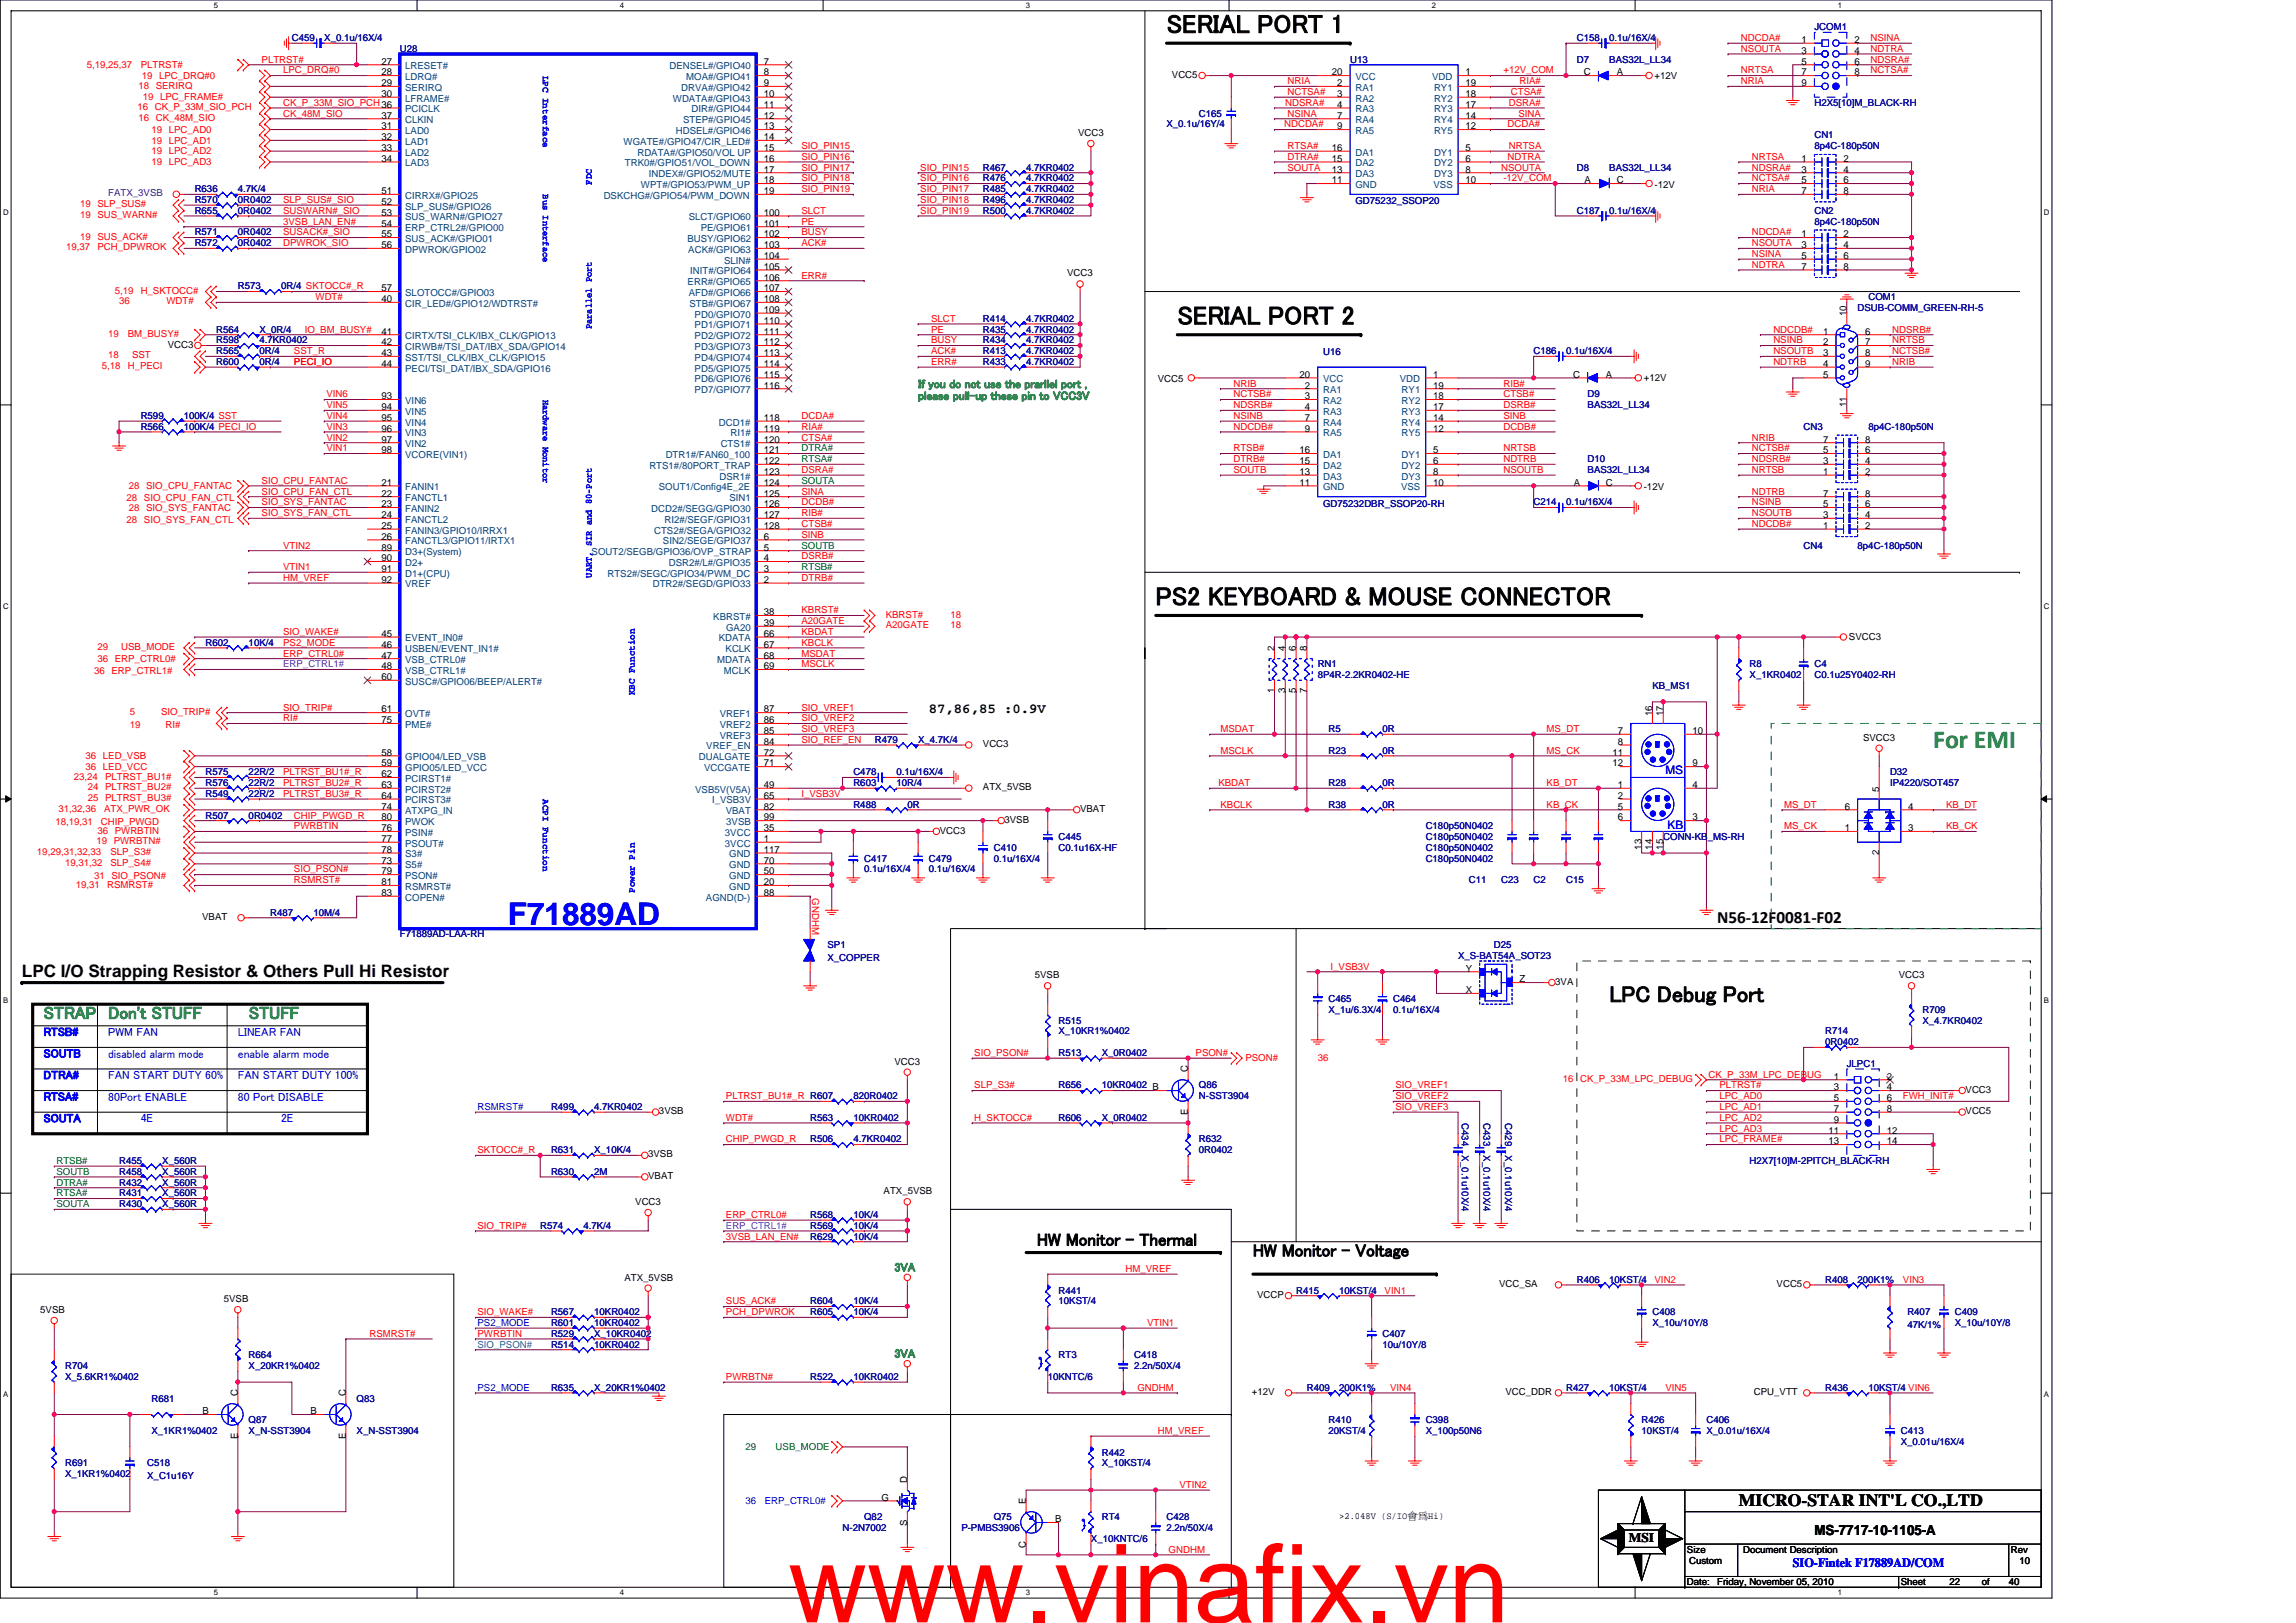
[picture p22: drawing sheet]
<svg xmlns="http://www.w3.org/2000/svg" width="297mm" height="210mm" viewBox="0 0 297 210" stroke-linecap="round" stroke-linejoin="round" font-family="sans-serif">
<defs><g id="words">
<text font-size="14.1" fill="#f00" x="102" y="209.9">www.vinafix.vn</text>
<text font-size="4" fill="#00f" x="65.7" y="119.7">F71889AD</text>
<g font-size="3.3">
<text x="150.9" y="4.3">SERIAL PORT 1</text>
<text x="152.3" y="42">SERIAL PORT 2</text>
<text x="149.5" y="78.3">PS2 KEYBOARD &amp; MOUSE CONNECTOR</text>
</g>
<text font-size="3.3" fill="#008000" x="250.1" y="96.8">For EMI</text>
<text font-size="2.9" x="208.2" y="129.6">LPC Debug Port</text>
<g font-size="2.2">
<text x="222.2" y="119.5">N56‐12F0081‐F02</text>
<text x="2.8" y="126.4">LPC I/O Strapping Resistor &amp; Others Pull Hi Resistor</text>
<text x="134.2" y="161.2">HW Monitor - Thermal</text>
<text x="162.1" y="162.6">HW Monitor - Voltage</text>
<text x="225" y="194.8">MICRO-STAR INT'L CO.,LTD</text>
</g>
<g font-size="2.2" fill="#008000">
<text x="5.6" y="131.8">STRAP</text>
<text x="14" y="131.8">Don't STUFF</text>
<text x="32.2" y="131.8">STUFF</text>
</g>
<g font-size="1.8">
<text x="120.2" y="92.3">87,86,85 :0.9V</text>
<text x="234.7" y="198.6">MS-7717-10-1105-A</text>
</g>
<text font-size="1.7" x="210.7" y="199.5">MSI</text>
<text font-size="1.7" fill="#00f" x="231.9" y="202.7">SIO-Fintek F17889AD/COM</text>
<g font-size="1.5" fill="#008000">
<text x="118.8" y="50.2">If you do not use the prarllel port ,</text>
<text x="118.8" y="51.7">please pull-up these pin to VCC3V</text>
<text x="115.7" y="164.5">3VA</text>
<text x="115.7" y="175.7">3VA</text>
</g>
<g font-size="1.5" fill="#00f">
<text x="215.5" y="100.1">MS</text>
<text x="215.7" y="107.3">KB</text>
<text x="5.6" y="134">RTSB#</text>
<text x="5.6" y="136.8">SOUTB</text>
<text x="14" y="134">PWM FAN</text>
<text x="14" y="136.8">disabled alarm mode</text>
<text x="30.8" y="134">LINEAR FAN</text>
<text x="30.8" y="136.8">enable alarm mode</text>
<text x="5.6" y="139.6">DTRA#</text>
<text x="5.6" y="142.4">RTSA#</text>
<text x="14" y="139.6">FAN START DUTY 60%</text>
<text x="14" y="142.4">80Port ENABLE</text>
<text x="30.8" y="142.4">80 Port DISABLE</text>
<text x="30.8" y="139.6">FAN START DUTY 100%</text>
<text x="5.6" y="145.2">SOUTA</text>
<text x="18.2" y="145.2">4E</text>
<text x="36.4" y="145.2">2E</text>
</g>
<g font-size="1.2" fill="#000080">
<text x="37.8" y="5.3">C459</text>
<text x="41.9" y="5.3">X_0.1u/16X/4</text>
<text x="204" y="5.3">C158</text>
<text x="208.2" y="5.3">0.1u/16X/4</text>
<text x="234.7" y="3.9">JCOM1</text>
<text x="51.7" y="6.7">U28</text>
<text x="174.7" y="8.1">U13</text>
<text x="204" y="8.1">D7</text>
<text x="208.2" y="8.1">BAS32L_LL34</text>
<text x="150.9" y="16.5">X_0.1u/16Y/4</text>
<text x="155.1" y="15.1">C165</text>
<text x="234.7" y="17.9">CN1</text>
<text x="234.7" y="13.7">H2X5[10]M_BLACK-RH</text>
<text x="127.2" y="23.5">R476</text>
<text x="127.2" y="22.1">R467</text>
<text x="132.8" y="23.5">4.7KR0402</text>
<text x="132.8" y="22.1">4.7KR0402</text>
<text x="204" y="22.1">D8</text>
<text x="208.2" y="22.1">BAS32L_LL34</text>
<text x="234.7" y="19.3">8p4C-180p50N</text>
<text x="25.2" y="26.3">R570</text>
<text x="25.2" y="24.9">R636</text>
<text x="25.2" y="27.7">R655</text>
<text x="30.8" y="26.3">0R0402</text>
<text x="30.8" y="24.9">4.7K/4</text>
<text x="30.8" y="27.7">0R0402</text>
<text x="127.2" y="24.9">R485</text>
<text x="127.2" y="27.7">R500</text>
<text x="127.2" y="26.3">R496</text>
<text x="132.8" y="24.9">4.7KR0402</text>
<text x="132.8" y="27.7">4.7KR0402</text>
<text x="132.8" y="26.3">4.7KR0402</text>
<text x="175.4" y="26.4">GD75232_SSOP20</text>
<text x="204" y="27.7">C187</text>
<text x="208.2" y="27.7">0.1u/16X/4</text>
<text x="234.7" y="27.7">CN2</text>
<text x="234.7" y="29.1">8p4C-180p50N</text>
<text x="25.2" y="30.5">R571</text>
<text x="25.2" y="31.9">R572</text>
<text x="30.8" y="30.5">0R0402</text>
<text x="30.8" y="31.9">0R0402</text>
<text x="30.8" y="37.4">R573</text>
<text x="36.4" y="37.4">0R/4 SKTOCC#_R</text>
<text x="127.2" y="41.6">R414</text>
<text x="132.8" y="41.6">4.7KR0402</text>
<text x="240.3" y="40.2">DSUB-COMM_GREEN-RH-5</text>
<text x="241.7" y="38.8">COM1</text>
<text x="28" y="47.2">R600</text>
<text x="28" y="44.4">R598</text>
<text x="28" y="45.8">R565</text>
<text x="28" y="43">R564</text>
<text x="33.6" y="47.2">0R/4</text>
<text x="33.6" y="44.4">4.7KR0402</text>
<text x="33.6" y="45.8">0R/4</text>
<text x="33.6" y="43">X_0R/4</text>
<text x="127.2" y="45.8">R413</text>
<text x="127.2" y="47.2">R433</text>
<text x="127.2" y="43">R435</text>
<text x="127.2" y="44.4">R434</text>
<text x="132.8" y="45.8">4.7KR0402</text>
<text x="132.8" y="47.2">4.7KR0402</text>
<text x="132.8" y="43">4.7KR0402</text>
<text x="132.8" y="44.4">4.7KR0402</text>
<text x="171.2" y="46">U16</text>
<text x="198.4" y="45.8">C186</text>
<text x="202.6" y="45.8">0.1u/16X/4</text>
<text x="205.4" y="51.4">D9</text>
<text x="205.4" y="52.8">BAS32L_LL34</text>
<text x="18.2" y="54.2">R599</text>
<text x="18.2" y="55.6">R566</text>
<text x="23.8" y="54.2">100K/4 SST</text>
<text x="23.8" y="55.6">100K/4 PECI_IO</text>
<text x="205.4" y="59.8">D10</text>
<text x="233.3" y="55.6">CN3</text>
<text x="241.7" y="55.6">8p4C-180p50N</text>
<text x="171.2" y="65.5">GD75232DBR_SSOP20-RH</text>
<text x="198.4" y="65.4">C214</text>
<text x="202.6" y="65.4">0.1u/16X/4</text>
<text x="205.4" y="61.2">BAS32L_LL34</text>
<text x="233.3" y="71">CN4</text>
<text x="240.3" y="71">8p4C-180p50N</text>
<text x="26.6" y="83.5">R602</text>
<text x="32.2" y="83.5">10K/4</text>
<text x="170.5" y="86.3">RN1</text>
<text x="170.5" y="87.7">8P4R-2.2KR0402-HE</text>
<text x="213.8" y="89.1">KB_MS1</text>
<text x="226.4" y="86.3">R8</text>
<text x="226.4" y="87.7">X_1KR0402</text>
<text x="234.7" y="86.3">C4</text>
<text x="234.7" y="87.7">C0.1u25Y0402-RH</text>
<text x="171.9" y="94.7">R5</text>
<text x="178.9" y="94.7">0R</text>
<text x="26.6" y="100.3">R575</text>
<text x="26.6" y="101.7">R576</text>
<text x="32.2" y="100.3">22R/2</text>
<text x="32.2" y="101.7">22R/2</text>
<text x="110.4" y="101.7">R603</text>
<text x="110.4" y="100.3">C478</text>
<text x="113.2" y="96.1">R479</text>
<text x="116" y="101.7">10R/4</text>
<text x="116" y="100.3">0.1u/16X/4</text>
<text x="118.8" y="96.1">X_4.7K/4</text>
<text x="171.9" y="101.7">R28</text>
<text x="171.9" y="97.5">R23</text>
<text x="178.9" y="101.7">0R</text>
<text x="178.9" y="97.5">0R</text>
<text x="244.5" y="100.3">D32</text>
<text x="244.5" y="101.7">IP4220/SOT457</text>
<text x="26.6" y="105.9">R507</text>
<text x="26.6" y="103.1">R549</text>
<text x="32.2" y="105.9">0R0402</text>
<text x="32.2" y="103.1">22R/2</text>
<text x="110.4" y="104.5">R488</text>
<text x="117.4" y="104.5">0R</text>
<text x="171.9" y="104.5">R38</text>
<text x="178.9" y="104.5">0R</text>
<text x="184.4" y="107.3">C180p50N0402</text>
<text x="111.8" y="111.5">C417</text>
<text x="111.8" y="112.9">0.1u/16X/4</text>
<text x="120.2" y="111.5">C479</text>
<text x="120.2" y="112.9">0.1u/16X/4</text>
<text x="128.6" y="110.1">C410</text>
<text x="128.6" y="111.5">0.1u/16X/4</text>
<text x="136.9" y="108.7">C445</text>
<text x="136.9" y="110.1">C0.1u16X-HF</text>
<text x="184.4" y="111.5">C180p50N0402</text>
<text x="184.4" y="110.1">C180p50N0402</text>
<text x="184.4" y="108.7">C180p50N0402</text>
<text x="215.2" y="108.7">CONN-KB_MS-RH</text>
<text x="35" y="118.5">R487</text>
<text x="40.6" y="118.5">10M/4</text>
<text x="190" y="114.3">C11</text>
<text x="194.2" y="114.3">C23</text>
<text x="198.4" y="114.3">C2</text>
<text x="202.6" y="114.3">C15</text>
<text x="51.7" y="121.3">F71889AD-LAA-RH</text>
<text x="107.1" y="122.7">SP1</text>
<text x="107.1" y="124.3">X_COPPER</text>
<text x="188.6" y="124.1">X_S-BAT54A_SOT23</text>
<text x="193.2" y="122.7">D25</text>
<text x="171.9" y="129.6">C465</text>
<text x="171.9" y="131">X_1u/6.3X/4</text>
<text x="180.3" y="129.6">C464</text>
<text x="180.3" y="131">0.1u/16X/4</text>
<text x="248.7" y="131">R709</text>
<text x="136.9" y="132.4">R515</text>
<text x="136.9" y="133.8">X_10KR1%0402</text>
<text x="136.9" y="136.6">R513</text>
<text x="142.5" y="136.6">X_0R0402</text>
<text x="236.1" y="133.8">R714</text>
<text x="236.1" y="135.2">0R0402</text>
<text x="248.7" y="132.4">X_4.7KR0402</text>
<text x="71.3" y="143.6">R499</text>
<text x="76.9" y="143.6">4.7KR0402</text>
<text x="110.4" y="142.2">820R0402</text>
<text x="136.9" y="140.8">R656</text>
<text x="142.5" y="140.8">10KR0402 B</text>
<text x="155.1" y="140.8">Q86</text>
<text x="155.1" y="142.2">N-SST3904</text>
<text x="238.9" y="138">JLPC1</text>
<text x="71.3" y="149.2">R631</text>
<text x="76.9" y="149.2">X_10K/4</text>
<text x="104.8" y="147.8">R506</text>
<text x="104.8" y="145">R563</text>
<text x="110.4" y="147.8">4.7KR0402</text>
<text x="110.4" y="145">10KR0402</text>
<text x="136.9" y="145">R606</text>
<text x="142.5" y="145">X_0R0402</text>
<text x="155.1" y="147.8">R632</text>
<text x="155.1" y="149.2">0R0402</text>
<text x="189.1" y="145.3" transform="rotate(90 189.1 145.3)">C434</text>
<text x="189.1" y="149.5" transform="rotate(90 189.1 149.5)">X_0.1u10X/4</text>
<text x="191.9" y="145.3" transform="rotate(90 191.9 145.3)">C433</text>
<text x="191.9" y="149.5" transform="rotate(90 191.9 149.5)">X_0.1u10X/4</text>
<text x="194.7" y="145.3" transform="rotate(90 194.7 145.3)">C429</text>
<text x="194.7" y="149.5" transform="rotate(90 194.7 149.5)">X_0.1u10X/4</text>
<text x="15.4" y="152">R458</text>
<text x="15.4" y="154.8">R431</text>
<text x="15.4" y="153.4">R432</text>
<text x="15.4" y="150.6">R455</text>
<text x="21" y="152">X_560R</text>
<text x="21" y="154.8">X_560R</text>
<text x="21" y="153.4">X_560R</text>
<text x="21" y="150.6">X_560R</text>
<text x="71.3" y="152">R630</text>
<text x="76.9" y="152">2M</text>
<text x="226.4" y="150.6">H2X7[10]M-2PITCH_BLACK-RH</text>
<text x="15.4" y="156.2">R430</text>
<text x="21" y="156.2">X_560R</text>
<text x="69.9" y="159">R574</text>
<text x="75.5" y="159">4.7K/4</text>
<text x="104.8" y="157.6">R568</text>
<text x="104.8" y="160.4">R629</text>
<text x="104.8" y="159">R569</text>
<text x="110.4" y="157.6">10K/4</text>
<text x="110.4" y="160.4">10K/4</text>
<text x="110.4" y="159">10K/4</text>
<text x="136.9" y="167.4">R441</text>
<text x="167.7" y="167.4">R415</text>
<text x="173.3" y="167.4">10KST/4</text>
<text x="204" y="166">R406</text>
<text x="208.2" y="166">10KST/4</text>
<text x="236.1" y="166">R408</text>
<text x="240.3" y="166">200K1%</text>
<text x="71.3" y="173">R529</text>
<text x="71.3" y="170.2">R567</text>
<text x="71.3" y="171.6">R601</text>
<text x="76.9" y="173">X_10KR0402</text>
<text x="76.9" y="170.2">10KR0402</text>
<text x="76.9" y="171.6">10KR0402</text>
<text x="104.8" y="170.2">R605</text>
<text x="104.8" y="168.8">R604</text>
<text x="110.4" y="170.2">10K/4</text>
<text x="110.4" y="168.8">10K/4</text>
<text x="136.9" y="168.8">10KST/4</text>
<text x="178.9" y="173">C407</text>
<text x="213.8" y="170.2">C408</text>
<text x="213.8" y="171.6">X_10u/10Y/8</text>
<text x="246.8" y="170.2">R407</text>
<text x="246.8" y="171.8">47K/1%</text>
<text x="252.9" y="170.2">C409</text>
<text x="252.9" y="171.6">X_10u/10Y/8</text>
<text x="8.4" y="177.1">R704</text>
<text x="8.4" y="178.5">X_5.6KR1%0402</text>
<text x="32.2" y="175.7">R664</text>
<text x="32.2" y="177.1">X_20KR1%0402</text>
<text x="71.3" y="179.9">R635</text>
<text x="71.3" y="174.3">R514</text>
<text x="76.9" y="179.9">X_20KR1%0402</text>
<text x="76.9" y="174.3">10KR0402</text>
<text x="104.8" y="178.5">R522</text>
<text x="110.4" y="178.5">10KR0402</text>
<text x="135.5" y="178.5">10KNTC/6</text>
<text x="136.9" y="175.7">RT3</text>
<text x="146.7" y="175.7">C418</text>
<text x="146.7" y="177.1">2.2n/50X/4</text>
<text x="169.1" y="179.9">R409</text>
<text x="173.3" y="179.9">200K1%</text>
<text x="178.9" y="174.3">10u/10Y/8</text>
<text x="202.6" y="179.9">R427</text>
<text x="208.2" y="179.9">10KST/4</text>
<text x="236.1" y="179.9">R436</text>
<text x="241.7" y="179.9">10KST/4 VIN6</text>
<text x="19.6" y="181.3">R681</text>
<text x="19.6" y="185.5">X_1KR1%0402</text>
<text x="32.2" y="184.1">Q87</text>
<text x="32.2" y="185.5">X_N-SST3904</text>
<text x="46.1" y="181.3">Q83</text>
<text x="46.1" y="185.5">X_N-SST3904</text>
<text x="171.9" y="184.1">R410</text>
<text x="171.9" y="185.5">20KST/4</text>
<text x="184.4" y="184.1">C398</text>
<text x="184.4" y="185.5">X_100p50N6</text>
<text x="212.4" y="184.1">R426</text>
<text x="212.4" y="185.5">10KST/4</text>
<text x="220.8" y="184.1">C406</text>
<text x="220.8" y="185.5">X_0.01u/16X/4</text>
<text x="245.9" y="185.5">C413</text>
<text x="8.4" y="189.7">R691</text>
<text x="8.4" y="191.1">X_1KR1%0402</text>
<text x="19" y="189.7">C518</text>
<text x="19" y="191.4">X_C1u16Y</text>
<text x="142.5" y="188.3">R442</text>
<text x="142.5" y="189.7">X_10KST/4</text>
<text x="245.9" y="186.9">X_0.01u/16X/4</text>
<text x="111.8" y="196.7">Q82</text>
<text x="128.6" y="196.7">Q75</text>
<text x="142.5" y="196.7">RT4</text>
<text x="150.9" y="196.7">C428</text>
<text x="109" y="198.1">N-2N7002</text>
<text x="124.4" y="198.1">P-PMBS3906</text>
<text x="141.1" y="199.5">X_10KNTC/6</text>
<text x="150.9" y="198.1">2.2n/50X/4</text>
</g>
<g font-size="1.2" fill="#f00">
<text x="225.2" y="5.3">NDCDA#</text>
<text x="242" y="5.3">NSINA</text>
<text x="11.2" y="8.8">5,19,25,37</text>
<text x="17.9" y="11.5">18 SERIRQ</text>
<text x="18.2" y="8.8">PLTRST#</text>
<text x="18.3" y="10.2">19 LPC_DRQ#0</text>
<text x="33.8" y="8.1">PLTRST#</text>
<text x="36.6" y="9.5">LPC_DRQ#0</text>
<text x="166.6" y="10.9">NRIA</text>
<text x="194.5" y="9.5">+12V_COM</text>
<text x="196.6" y="10.9">RIA#</text>
<text x="225.2" y="10.9">NRIA</text>
<text x="225.2" y="6.7">NSOUTA</text>
<text x="225.2" y="9.5">NRTSA</text>
<text x="242" y="9.5">NCTSA#</text>
<text x="242" y="8.1">NDSRA#</text>
<text x="242" y="6.7">NDTRA</text>
<text x="17.8" y="14.2">16 CK_P_33M_SIO_PCH</text>
<text x="17.9" y="15.6">16 CK_48M_SIO</text>
<text x="18.5" y="13">19 LPC_FRAME#</text>
<text x="19.6" y="17.2">19 LPC_AD0</text>
<text x="36.6" y="15.1">CK_48M_SIO</text>
<text x="36.6" y="13.7">CK_P_33M_SIO_PCH36</text>
<text x="166.1" y="16.5">NDCDA#</text>
<text x="166.3" y="13.7">NDSRA#</text>
<text x="166.6" y="15.1">NSINA</text>
<text x="166.6" y="12.3">NCTSA#</text>
<text x="195" y="16.5">DCDA#</text>
<text x="195.2" y="13.7">DSRA#</text>
<text x="195.5" y="12.3">CTSA#</text>
<text x="196.4" y="15.1">SINA</text>
<text x="19.6" y="20">19 LPC_AD2</text>
<text x="19.6" y="21.4">19 LPC_AD3</text>
<text x="19.6" y="18.6">19 LPC_AD1</text>
<text x="103.7" y="19.3">SIO_PIN15</text>
<text x="103.7" y="20.7">SIO_PIN16</text>
<text x="103.7" y="22.1">SIO_PIN17</text>
<text x="103.7" y="23.5">SIO_PIN18</text>
<text x="119.1" y="22.1">SIO_PIN15</text>
<text x="119.1" y="23.5">SIO_PIN16</text>
<text x="166.6" y="19.3">RTSA#</text>
<text x="166.6" y="22.1">SOUTA</text>
<text x="166.6" y="20.7">DTRA#</text>
<text x="194.2" y="22.1">NSOUTA</text>
<text x="194.5" y="23.5">-12V_COM</text>
<text x="195" y="20.7">NDTRA</text>
<text x="195.2" y="19.3">NRTSA</text>
<text x="226.6" y="22.1">NDSRA#</text>
<text x="226.6" y="20.7">NRTSA</text>
<text x="226.6" y="23.5">NCTSA#</text>
<text x="10.4" y="28.2">19 SUS_WARN#</text>
<text x="10.4" y="26.8">19 SLP_SUS#</text>
<text x="36.6" y="26.3">SLP_SUS#_SIO</text>
<text x="36.6" y="27.7">SUSWARN#_SIO</text>
<text x="36.6" y="29.1">3VSB_LAN_EN#</text>
<text x="103.7" y="29.1">PE</text>
<text x="103.7" y="27.7">SLCT</text>
<text x="103.7" y="24.9">SIO_PIN19</text>
<text x="119.1" y="24.9">SIO_PIN17</text>
<text x="119.1" y="26.3">SIO_PIN18</text>
<text x="119.1" y="27.7">SIO_PIN19</text>
<text x="226.6" y="24.9">NRIA</text>
<text x="8.6" y="32.4">19,37</text>
<text x="10.4" y="31">19 SUS_ACK#</text>
<text x="12.6" y="32.4">PCH_DPWROK</text>
<text x="36.6" y="31.9">DPWROK_SIO</text>
<text x="36.6" y="30.5">SUSACK#_SIO</text>
<text x="103.7" y="30.5">BUSY</text>
<text x="103.7" y="31.9">ACK#</text>
<text x="226.6" y="34.6">NDTRA</text>
<text x="226.6" y="33.3">NSINA</text>
<text x="226.6" y="31.9">NSOUTA</text>
<text x="226.6" y="30.5">NDCDA#</text>
<text x="14.9" y="38">5,19</text>
<text x="15.4" y="39.4">36</text>
<text x="18.2" y="38">H_SKTOCC#</text>
<text x="21.5" y="39.4">WDT#</text>
<text x="40.8" y="38.8">WDT#</text>
<text x="103.7" y="36">ERR#</text>
<text x="120.5" y="41.6">SLCT</text>
<text x="13.2" y="47.8">5,18</text>
<text x="14" y="43.6">19</text>
<text x="14" y="46.4">18</text>
<text x="16.5" y="47.8">H_PECI</text>
<text x="16.5" y="43.6">BM_BUSY#</text>
<text x="17.1" y="46.4">SST</text>
<text x="38" y="47.2">PECI_IO</text>
<text x="38" y="45.8">SST_R</text>
<text x="39.4" y="43">IO_BM_BUSY#</text>
<text x="120.5" y="47.2">ERR#</text>
<text x="120.5" y="44.4">BUSY</text>
<text x="120.5" y="45.8">ACK#</text>
<text x="120.5" y="43">PE</text>
<text x="229.4" y="43">NDCDB#</text>
<text x="229.4" y="45.8">NSOUTB</text>
<text x="229.4" y="47.2">NDTRB</text>
<text x="229.4" y="44.4">NSINB</text>
<text x="244.8" y="44.4">NRTSB</text>
<text x="244.8" y="45.8">NCTSB#</text>
<text x="244.8" y="43">NDSRB#</text>
<text x="244.8" y="47.2">NRIB</text>
<text x="42.2" y="52.8">VIN5</text>
<text x="42.2" y="51.4">VIN6</text>
<text x="159.6" y="52.8">NDSRB#</text>
<text x="159.6" y="50">NRIB</text>
<text x="159.6" y="51.4">NCTSB#</text>
<text x="194.5" y="52.8">DSRB#</text>
<text x="194.5" y="51.4">CTSB#</text>
<text x="194.5" y="50">RIB#</text>
<text x="42.2" y="58.4">VIN1</text>
<text x="42.2" y="55.6">VIN3</text>
<text x="42.2" y="54.2">VIN4</text>
<text x="42.2" y="57">VIN2</text>
<text x="103.7" y="54.2">DCDA#</text>
<text x="103.7" y="57">CTSA#</text>
<text x="103.7" y="55.6">RIA#</text>
<text x="159.6" y="58.4">RTSB#</text>
<text x="159.6" y="59.8">DTRB#</text>
<text x="159.6" y="55.6">NDCDB#</text>
<text x="159.6" y="54.2">NSINB</text>
<text x="194.5" y="54.2">SINB</text>
<text x="194.5" y="55.6">DCDB#</text>
<text x="194.5" y="59.8">NDTRB</text>
<text x="194.5" y="58.4">NRTSB</text>
<text x="226.6" y="57">NRIB</text>
<text x="226.6" y="58.4">NCTSB#</text>
<text x="226.6" y="59.8">NDSRB#</text>
<text x="16.4" y="64.8">28 SIO_CPU_FAN_CTL</text>
<text x="16.7" y="63.3">28 SIO_CPU_FANTAC</text>
<text x="33.8" y="64">SIO_CPU_FAN_CTL</text>
<text x="33.8" y="65.4">SIO_SYS_FANTAC</text>
<text x="33.8" y="62.6">SIO_CPU_FANTAC</text>
<text x="103.7" y="61.2">DSRA#</text>
<text x="103.7" y="64">SINA</text>
<text x="103.7" y="65.4">DCDB#</text>
<text x="159.6" y="61.2">SOUTB</text>
<text x="194.5" y="61.2">NSOUTB</text>
<text x="226.6" y="61.2">NRTSB</text>
<text x="226.6" y="65.4">NSINB</text>
<text x="226.6" y="64">NDTRB</text>
<text x="16.4" y="67.6">28 SIO_SYS_FAN_CTL</text>
<text x="16.7" y="66.1">28 SIO_SYS_FANTAC</text>
<text x="33.8" y="66.8">SIO_SYS_FAN_CTL</text>
<text x="36.6" y="71">VTIN2</text>
<text x="103.7" y="69.6">SINB</text>
<text x="103.7" y="68.2">CTSB#</text>
<text x="103.7" y="66.8">RIB#</text>
<text x="226.6" y="68.2">NDCDB#</text>
<text x="226.6" y="66.8">NSOUTB</text>
<text x="36.6" y="75.2">HM_VREF</text>
<text x="36.6" y="73.8">VTIN1</text>
<text x="103.7" y="75.2">DTRB#</text>
<text x="103.7" y="72.4">DSRB#</text>
<text x="36.6" y="82.1">SIO_WAKE#</text>
<text x="36.6" y="83.5">PS2_MODE</text>
<text x="103.7" y="82.1">KBDAT</text>
<text x="103.7" y="80.8">A20GATE</text>
<text x="103.7" y="83.5">KBCLK</text>
<text x="103.7" y="79.4">KBRST#</text>
<text x="114.6" y="79.9">KBRST#</text>
<text x="114.6" y="81.3">A20GATE</text>
<text x="123" y="79.9">18</text>
<text x="123" y="81.3">18</text>
<text x="12.2" y="87.2">36 ERP_CTRL1#</text>
<text x="12.6" y="85.6">36 ERP_CTRL0#</text>
<text x="12.6" y="84.1">29</text>
<text x="15.7" y="84.1">USB_MODE</text>
<text x="36.6" y="84.9">ERP_CTRL0#</text>
<text x="103.7" y="86.3">MSCLK</text>
<text x="103.7" y="84.9">MSDAT</text>
<text x="16.8" y="94.2">19</text>
<text x="16.8" y="92.5">5</text>
<text x="20.8" y="92.5">SIO_TRIP#</text>
<text x="21.4" y="94.2">RI#</text>
<text x="36.6" y="91.9">SIO_TRIP#</text>
<text x="36.6" y="93.3">RI#</text>
<text x="103.7" y="93.3">SIO_VREF2</text>
<text x="103.7" y="94.7">SIO_VREF3</text>
<text x="103.7" y="91.9">SIO_VREF1</text>
<text x="157.9" y="94.7">MSDAT</text>
<text x="200.1" y="94.7">MS_DT</text>
<text x="9.5" y="100.9">23,24</text>
<text x="11.1" y="99.6">36 LED_VCC</text>
<text x="11.1" y="98.2">36 LED_VSB</text>
<text x="13.6" y="100.9">PLTRST_BU1#</text>
<text x="36.6" y="101.7">PLTRST_BU2#_R</text>
<text x="36.6" y="100.3">PLTRST_BU1#_R</text>
<text x="103.7" y="96.1">SIO_REF_EN</text>
<text x="157.6" y="101.7">KBDAT</text>
<text x="157.9" y="97.5">MSCLK</text>
<text x="200.1" y="97.5">MS_CK</text>
<text x="200.1" y="101.7">KB_DT</text>
<text x="7.2" y="106.7">18,19,31</text>
<text x="7.6" y="105.1">31,32,36</text>
<text x="11.4" y="102.3">24 PLTRST_BU2#</text>
<text x="11.4" y="103.7">25 PLTRST_BU3#</text>
<text x="12.6" y="107.8">36 PWRBTIN</text>
<text x="13" y="106.7">CHIP_PWGD</text>
<text x="13.5" y="105.1">ATX_PWR_OK</text>
<text x="36.6" y="103.1">PLTRST_BU3#_R</text>
<text x="38" y="105.9">CHIP_PWGD_R</text>
<text x="38" y="107.3">PWRBTIN</text>
<text x="103.7" y="103.1">I_VSB3V</text>
<text x="157.9" y="104.5">KBCLK</text>
<text x="200.1" y="104.5">KB_CK</text>
<text x="230.8" y="107.3">MS_CK</text>
<text x="230.8" y="104.5">MS_DT</text>
<text x="251.8" y="107.3">KB_CK</text>
<text x="251.8" y="104.5">KB_DT</text>
<text x="4.8" y="110.6">19,29,31,32,33</text>
<text x="8.4" y="112">19,31,32</text>
<text x="12.2" y="113.7">31 SIO_PSON#</text>
<text x="12.5" y="109.2">19 PWRBTN#</text>
<text x="14.3" y="112">SLP_S4#</text>
<text x="14.3" y="110.6">SLP_S3#</text>
<text x="38" y="112.9">SIO_PSON#</text>
<text x="9.8" y="114.8">19,31</text>
<text x="13.9" y="114.8">RSMRST#</text>
<text x="38" y="114.3">RSMRST#</text>
<text x="105.1" y="116.2" transform="rotate(90 105.1 116.2)">GNDHM</text>
<text x="172.1" y="125.5">I_VSB3V</text>
<text x="126" y="136.6">SIO_PSON#</text>
<text x="154.7" y="136.6">PSON#</text>
<text x="161.1" y="137.3">PSON#</text>
<text x="170.5" y="137.3">36</text>
<text x="93.9" y="142.2">PLTRST_BU1#_R R607</text>
<text x="126" y="140.8">SLP_S3#</text>
<text x="180.5" y="140.8">SIO_VREF1</text>
<text x="180.5" y="142.2">SIO_VREF2</text>
<text x="180.5" y="143.6">SIO_VREF3</text>
<text x="202.2" y="140">16</text>
<text x="204.4" y="140">CK_P_33M_LPC_DEBUG</text>
<text x="221" y="139.4">CK_P_33M_LPC_DEBUG</text>
<text x="222.4" y="140.8">PLTRST#</text>
<text x="222.4" y="142.2">LPC_AD0</text>
<text x="222.4" y="143.6">LPC_AD1</text>
<text x="246.2" y="142.2">FWH_INIT#</text>
<text x="61.8" y="149.2">SKTOCC#_R</text>
<text x="93.9" y="145">WDT#</text>
<text x="93.9" y="147.8">CHIP_PWGD_R</text>
<text x="126" y="145">H_SKTOCC#</text>
<text x="222.4" y="146.4">LPC_AD3</text>
<text x="222.4" y="145">LPC_AD2</text>
<text x="222.4" y="147.8">LPC_FRAME#</text>
<text x="61.8" y="159">SIO_TRIP#</text>
<text x="93.9" y="157.6">ERP_CTRL0#</text>
<text x="93.9" y="160.4">3VSB_LAN_EN#</text>
<text x="145.6" y="164.6">HM_VREF</text>
<text x="179.1" y="167.4">VIN1</text>
<text x="214.1" y="166">VIN2</text>
<text x="246.2" y="166">VIN3</text>
<text x="47.8" y="173">RSMRST#</text>
<text x="61.8" y="170.2">SIO_WAKE#</text>
<text x="61.8" y="173">PWRBTIN</text>
<text x="93.9" y="168.8">SUS_ACK#</text>
<text x="93.9" y="170.2">PCH_DPWROK</text>
<text x="148.4" y="171.6">VTIN1</text>
<text x="93.9" y="178.5">PWRBTN#</text>
<text x="147.1" y="179.9">GNDHM</text>
<text x="179.8" y="179.9">VIN4</text>
<text x="215.5" y="179.9">VIN5</text>
<text x="149.8" y="185.5">HM_VREF</text>
<text x="152.6" y="192.5">VTIN2</text>
<text x="151.2" y="200.9">GNDHM</text>
</g>
<g font-size="1.2">
<text x="233.1" y="5.6">1</text>
<text x="239.9" y="5.6">2</text>
<text x="49.4" y="8.4">27</text>
<text x="49.4" y="9.8">28</text>
<text x="49.4" y="11.2">29</text>
<text x="98.8" y="11.2">9</text>
<text x="98.8" y="8.4">7</text>
<text x="98.8" y="9.8">8</text>
<text x="151.6" y="10.1">VCC5</text>
<text x="172.3" y="9.8">20</text>
<text x="173" y="11.2">2</text>
<text x="189.6" y="11.2">19</text>
<text x="189.6" y="9.8">1</text>
<text x="204.9" y="9.8">C</text>
<text x="209.2" y="9.8">A</text>
<text x="214.1" y="10.2">+12V</text>
<text x="233.1" y="7">3</text>
<text x="233.1" y="9.8">7</text>
<text x="233.1" y="8.4">5</text>
<text x="233.1" y="11.2">9</text>
<text x="239.9" y="7">4</text>
<text x="239.9" y="8.4">6</text>
<text x="239.9" y="9.8">8</text>
<text x="49.4" y="12.6">30</text>
<text x="49.4" y="16.7">31</text>
<text x="49.4" y="15.3">37</text>
<text x="98.8" y="12.6">10</text>
<text x="98.8" y="15.3">12</text>
<text x="98.8" y="16.7">13</text>
<text x="98.8" y="13.9">11</text>
<text x="139.5" y="17.6">VCC3</text>
<text x="173" y="12.6">3</text>
<text x="173" y="13.9">4</text>
<text x="173" y="15.3">7</text>
<text x="173" y="16.7">9</text>
<text x="189.6" y="12.6">18</text>
<text x="189.6" y="13.9">17</text>
<text x="189.6" y="15.3">14</text>
<text x="189.6" y="16.7">12</text>
<text x="49.4" y="18.1">32</text>
<text x="49.4" y="19.5">33</text>
<text x="49.4" y="20.9">34</text>
<text x="98.8" y="18.1">14</text>
<text x="98.8" y="19.5">15</text>
<text x="98.8" y="23.7">18</text>
<text x="98.8" y="20.9">16</text>
<text x="98.8" y="22.3">17</text>
<text x="172.3" y="19.5">16</text>
<text x="172.3" y="20.9">15</text>
<text x="172.3" y="23.7">11</text>
<text x="172.3" y="22.3">13</text>
<text x="189.6" y="19.5">5</text>
<text x="189.6" y="20.9">6</text>
<text x="189.6" y="22.3">8</text>
<text x="189.6" y="23.7">10</text>
<text x="205" y="23.7">A</text>
<text x="209.2" y="23.7">C</text>
<text x="233.1" y="20.9">1</text>
<text x="233.1" y="22.3">3</text>
<text x="233.1" y="23.7">5</text>
<text x="238.5" y="20.9">2</text>
<text x="238.5" y="22.3">4</text>
<text x="238.5" y="23.7">6</text>
<text x="49.4" y="29.3">54</text>
<text x="49.4" y="27.9">53</text>
<text x="49.4" y="26.5">52</text>
<text x="49.4" y="25.1">51</text>
<text x="98.8" y="27.9">100</text>
<text x="98.8" y="25.1">19</text>
<text x="98.8" y="29.3">101</text>
<text x="214.1" y="24.3">-12V</text>
<text x="233.1" y="25.1">7</text>
<text x="238.5" y="25.1">8</text>
<text x="49.4" y="32.1">56</text>
<text x="49.4" y="30.7">55</text>
<text x="98.8" y="30.7">102</text>
<text x="98.8" y="34.9">105</text>
<text x="98.8" y="33.5">104</text>
<text x="98.8" y="32.1">103</text>
<text x="138.1" y="35.8">VCC3</text>
<text x="233.1" y="30.7">1</text>
<text x="233.1" y="32.1">3</text>
<text x="233.1" y="33.5">5</text>
<text x="233.1" y="34.9">7</text>
<text x="238.5" y="30.7">2</text>
<text x="238.5" y="32.1">4</text>
<text x="238.5" y="33.5">6</text>
<text x="238.5" y="34.9">8</text>
<text x="49.4" y="37.7">57</text>
<text x="49.4" y="39.1">40</text>
<text x="98.8" y="40.5">109</text>
<text x="98.8" y="41.9">110</text>
<text x="98.8" y="37.7">107</text>
<text x="98.8" y="39.1">108</text>
<text x="98.8" y="36.3">106</text>
<text x="238.9" y="40.9" transform="rotate(-90 238.9 40.9)">10</text>
<text x="21.7" y="45">VCC3</text>
<text x="49.4" y="47.5">44</text>
<text x="49.4" y="46.1">43</text>
<text x="49.4" y="44.7">42</text>
<text x="49.4" y="43.3">41</text>
<text x="98.8" y="43.3">111</text>
<text x="98.8" y="44.7">112</text>
<text x="98.8" y="46.1">113</text>
<text x="98.8" y="47.5">114</text>
<text x="235.9" y="43.3">1</text>
<text x="235.9" y="44.7">2</text>
<text x="235.9" y="46.1">3</text>
<text x="235.9" y="47.5">4</text>
<text x="241.3" y="43.3">6</text>
<text x="241.3" y="44.7">7</text>
<text x="241.3" y="46.1">8</text>
<text x="241.3" y="47.5">9</text>
<text x="49.4" y="53.1">94</text>
<text x="49.4" y="51.7">93</text>
<text x="98.8" y="48.9">115</text>
<text x="98.8" y="50.3">116</text>
<text x="149.8" y="49.5">VCC5</text>
<text x="168.1" y="48.9">20</text>
<text x="168.8" y="50.3">2</text>
<text x="168.8" y="51.7">3</text>
<text x="168.8" y="53.1">4</text>
<text x="185.4" y="50.3">19</text>
<text x="185.4" y="51.7">18</text>
<text x="185.4" y="53.1">17</text>
<text x="185.4" y="48.9">1</text>
<text x="203.5" y="48.9">C</text>
<text x="207.8" y="48.9">A</text>
<text x="212.7" y="49.3">+12V</text>
<text x="235.9" y="48.9">5</text>
<text x="238.9" y="52.7" transform="rotate(-90 238.9 52.7)">11</text>
<text x="49.4" y="58.7">98</text>
<text x="49.4" y="57.3">97</text>
<text x="49.4" y="55.9">96</text>
<text x="49.4" y="54.5">95</text>
<text x="98.8" y="58.7">121</text>
<text x="98.8" y="57.3">120</text>
<text x="98.8" y="54.5">118</text>
<text x="98.8" y="55.9">119</text>
<text x="168.1" y="58.7">16</text>
<text x="168.8" y="54.5">7</text>
<text x="168.8" y="55.9">9</text>
<text x="185.4" y="54.5">14</text>
<text x="185.4" y="58.7">5</text>
<text x="185.4" y="55.9">12</text>
<text x="235.9" y="58.7">5</text>
<text x="235.9" y="57.3">7</text>
<text x="241.3" y="58.7">6</text>
<text x="241.3" y="57.3">8</text>
<text x="49.4" y="62.8">21</text>
<text x="49.4" y="64.2">22</text>
<text x="49.4" y="65.6">23</text>
<text x="98.8" y="65.6">126</text>
<text x="98.8" y="62.8">124</text>
<text x="98.8" y="60">122</text>
<text x="98.8" y="61.4">123</text>
<text x="98.8" y="64.2">125</text>
<text x="168.1" y="60">15</text>
<text x="168.1" y="62.8">11</text>
<text x="168.1" y="61.4">13</text>
<text x="185.4" y="60">6</text>
<text x="185.4" y="61.4">8</text>
<text x="185.4" y="62.8">10</text>
<text x="203.6" y="62.8">A</text>
<text x="207.8" y="62.8">C</text>
<text x="212.7" y="63.4">-12V</text>
<text x="235.9" y="61.4">1</text>
<text x="235.9" y="60">3</text>
<text x="235.9" y="65.6">5</text>
<text x="235.9" y="64.2">7</text>
<text x="241.3" y="61.4">2</text>
<text x="241.3" y="60">4</text>
<text x="241.3" y="65.6">6</text>
<text x="241.3" y="64.2">8</text>
<text x="49.4" y="67">24</text>
<text x="49.4" y="68.4">25</text>
<text x="49.4" y="69.8">26</text>
<text x="49.4" y="71.2">89</text>
<text x="98.8" y="69.8">6</text>
<text x="98.8" y="68.4">128</text>
<text x="98.8" y="71.2">5</text>
<text x="98.8" y="67">127</text>
<text x="235.9" y="68.4">1</text>
<text x="235.9" y="67">3</text>
<text x="241.3" y="68.4">2</text>
<text x="241.3" y="67">4</text>
<text x="49.4" y="75.4">92</text>
<text x="49.4" y="74">91</text>
<text x="49.4" y="72.6">90</text>
<text x="98.8" y="75.4">2</text>
<text x="98.8" y="74">3</text>
<text x="98.8" y="72.6">4</text>
<text x="49.4" y="83.8">46</text>
<text x="49.4" y="82.4">45</text>
<text x="98.8" y="79.6">38</text>
<text x="98.8" y="83.8">67</text>
<text x="98.8" y="81">39</text>
<text x="98.8" y="82.4">66</text>
<text x="239.2" y="82.8">SVCC3</text>
<text x="49.4" y="88">60</text>
<text x="49.4" y="86.6">48</text>
<text x="49.4" y="85.2">47</text>
<text x="98.8" y="85.2">68</text>
<text x="98.8" y="86.6">69</text>
<text x="164.9" y="89.7" transform="rotate(-90 164.9 89.7)">1</text>
<text x="164.9" y="84.2" transform="rotate(-90 164.9 84.2)">2</text>
<text x="166.3" y="89.7" transform="rotate(-90 166.3 89.7)">3</text>
<text x="166.3" y="84.2" transform="rotate(-90 166.3 84.2)">4</text>
<text x="167.7" y="89.7" transform="rotate(-90 167.7 89.7)">5</text>
<text x="167.7" y="84.2" transform="rotate(-90 167.7 84.2)">6</text>
<text x="169.1" y="89.7" transform="rotate(-90 169.1 89.7)">7</text>
<text x="169.1" y="84.2" transform="rotate(-90 169.1 84.2)">8</text>
<text x="49.4" y="92.2">61</text>
<text x="49.4" y="93.6">75</text>
<text x="98.8" y="92.2">87</text>
<text x="98.8" y="93.6">86</text>
<text x="98.8" y="95">85</text>
<text x="209.3" y="95">7</text>
<text x="213.8" y="92.6" transform="rotate(-90 213.8 92.6)">16</text>
<text x="215.2" y="92.6" transform="rotate(-90 215.2 92.6)">17</text>
<text x="218.9" y="95">10</text>
<text x="241" y="95.8">SVCC3</text>
<text x="49.4" y="102">63</text>
<text x="49.4" y="100.6">62</text>
<text x="49.4" y="99.2">59</text>
<text x="49.4" y="97.8">58</text>
<text x="98.8" y="102">49</text>
<text x="98.8" y="97.8">72</text>
<text x="98.8" y="99.2">71</text>
<text x="98.8" y="96.4">84</text>
<text x="127.2" y="96.7">VCC3</text>
<text x="208.6" y="97.8">11</text>
<text x="208.6" y="99.2">12</text>
<text x="209.3" y="102">1</text>
<text x="209.3" y="96.4">8</text>
<text x="218.9" y="102">4</text>
<text x="218.9" y="99.2">9</text>
<text x="49.4" y="103.4">64</text>
<text x="49.4" y="106.2">80</text>
<text x="49.4" y="107.5">76</text>
<text x="49.4" y="104.8">74</text>
<text x="98.8" y="103.4">65</text>
<text x="98.8" y="107.5">35</text>
<text x="98.8" y="106.2">99</text>
<text x="98.8" y="104.8">82</text>
<text x="121.6" y="107.8">VCC3</text>
<text x="127.2" y="102.3">ATX_5VSB</text>
<text x="130" y="106.4">3VSB</text>
<text x="139.7" y="105.1">VBAT</text>
<text x="209.3" y="103.4">2</text>
<text x="209.3" y="104.8">5</text>
<text x="209.3" y="106.2">6</text>
<text x="218.9" y="106.2">3</text>
<text x="238.7" y="104.8">6</text>
<text x="238.7" y="107.5">1</text>
<text x="243.1" y="102.4" transform="rotate(-90 243.1 102.4)">5</text>
<text x="246.9" y="104.8">4</text>
<text x="246.9" y="107.5">3</text>
<text x="49.4" y="113.1">79</text>
<text x="49.4" y="110.3">78</text>
<text x="49.4" y="108.9">77</text>
<text x="49.4" y="111.7">73</text>
<text x="98.8" y="108.9">1</text>
<text x="98.8" y="113.1">50</text>
<text x="98.8" y="111.7">70</text>
<text x="98.8" y="110.3">117</text>
<text x="212.4" y="109.9" transform="rotate(-90 212.4 109.9)">13</text>
<text x="213.8" y="109.9" transform="rotate(-90 213.8 109.9)">14</text>
<text x="215.2" y="109.9" transform="rotate(-90 215.2 109.9)">15</text>
<text x="243.1" y="110.6" transform="rotate(-90 243.1 110.6)">2</text>
<text x="26.2" y="119">VBAT</text>
<text x="49.4" y="115.9">83</text>
<text x="49.4" y="114.5">81</text>
<text x="98.8" y="114.5">20</text>
<text x="98.8" y="115.9">88</text>
<text x="189.6" y="125.7">Y</text>
<text x="133.9" y="126.6">5VSB</text>
<text x="189.6" y="128.5">X</text>
<text x="196.6" y="127.1">Z</text>
<text x="201.2" y="127.4">3VA</text>
<text x="245.6" y="126.6">VCC3</text>
<text x="115.7" y="137.8">VCC3</text>
<text x="153.7" y="138.7" transform="rotate(-90 153.7 138.7)">C</text>
<text x="237.3" y="139.7">1</text>
<text x="237.3" y="141.1">3</text>
<text x="237.3" y="143.9">7</text>
<text x="237.3" y="142.5">5</text>
<text x="244.1" y="139.7">2</text>
<text x="244.1" y="141.1">4</text>
<text x="244.1" y="142.5">6</text>
<text x="244.1" y="143.9">8</text>
<text x="254.3" y="141.4">VCC3</text>
<text x="83.9" y="149.8">3VSB</text>
<text x="85.3" y="144.2">3VSB</text>
<text x="153.7" y="144.3" transform="rotate(-90 153.7 144.3)">E</text>
<text x="236.6" y="146.7">11</text>
<text x="236.6" y="148.1">13</text>
<text x="237.3" y="145.3">9</text>
<text x="244.1" y="146.7">12</text>
<text x="244.1" y="148.1">14</text>
<text x="254.3" y="144.2">VCC5</text>
<text x="82.2" y="155.9">VCC3</text>
<text x="83.9" y="152.5">VBAT</text>
<text x="114.3" y="154.5">ATX_5VSB</text>
<text x="80.8" y="165.7">ATX_5VSB</text>
<text x="162.6" y="167.9">VCCP</text>
<text x="193.9" y="166.5">VCC_SA</text>
<text x="229.8" y="166.5">VCC5</text>
<text x="5.2" y="169.9">5VSB</text>
<text x="29" y="168.5">5VSB</text>
<text x="26.2" y="183">B</text>
<text x="30.8" y="180.6" transform="rotate(-90 30.8 180.6)">C</text>
<text x="40.1" y="183">B</text>
<text x="44.7" y="180.6" transform="rotate(-90 44.7 180.6)">C</text>
<text x="161.9" y="180.5">+12V</text>
<text x="194.8" y="180.5">VCC_DDR</text>
<text x="226.9" y="180.5">CPU_VTT</text>
<text x="30.8" y="186.2" transform="rotate(-90 30.8 186.2)">E</text>
<text x="44.7" y="186.2" transform="rotate(-90 44.7 186.2)">E</text>
<text x="117.4" y="191.8" transform="rotate(-90 117.4 191.8)">D</text>
<text x="114" y="194.2">G</text>
<text x="117.4" y="197.4" transform="rotate(-90 117.4 197.4)">S</text>
<text x="132.7" y="194.6" transform="rotate(-90 132.7 194.6)">E</text>
<text x="136.5" y="197">B</text>
<text x="173.3" y="196.6">&gt;2.048V (S/IO會為Hi)</text>
<text x="132.7" y="200.3" transform="rotate(-90 132.7 200.3)">C</text>
<text x="218.2" y="200.9">Size</text>
<text x="218.5" y="202.3">Custom</text>
<text x="225.5" y="200.9">Document Description</text>
<text x="260.2" y="200.9">Rev</text>
<text x="261.3" y="202.3">10</text>
<text x="218.2" y="205.1">Date:</text>
<text x="222.2" y="205.1">Friday, November 05, 2010</text>
<text x="245.9" y="205.1">Sheet</text>
<text x="252.2" y="205.1">22</text>
<text x="256.4" y="205.1">of</text>
<text x="259.9" y="205.1">40</text>
</g>
<g font-size="1.2" fill="#004080">
<text x="52.4" y="9">LRESET#</text>
<text x="52.4" y="10.4">LDRQ#</text>
<text x="52.4" y="11.7">SERIRQ</text>
<text x="86.6" y="9">DENSEL#/GPIO40</text>
<text x="88.1" y="11.7">DRVA#/GPIO42</text>
<text x="88.8" y="10.4">MOA#/GPIO41</text>
<text x="175.4" y="11.7">RA1</text>
<text x="175.4" y="10.4">VCC</text>
<text x="185.3" y="10.4">VDD</text>
<text x="185.5" y="11.7">RY1</text>
<text x="52.4" y="13.1">LFRAME#</text>
<text x="52.4" y="17.3">LAD0</text>
<text x="52.4" y="14.5">PCICLK</text>
<text x="52.4" y="15.9">CLKIN</text>
<text x="87.1" y="13.1">WDATA#/GPIO43</text>
<text x="87.4" y="17.3">HDSEL#/GPIO46</text>
<text x="88.4" y="15.9">STEP#/GPIO45</text>
<text x="89.5" y="14.5">DIR#/GPIO44</text>
<text x="175.4" y="13.1">RA2</text>
<text x="175.4" y="14.5">RA3</text>
<text x="175.4" y="15.9">RA4</text>
<text x="175.4" y="17.3">RA5</text>
<text x="185.5" y="13.1">RY2</text>
<text x="185.5" y="14.5">RY3</text>
<text x="185.5" y="15.9">RY4</text>
<text x="185.5" y="17.3">RY5</text>
<text x="52.4" y="18.7">LAD1</text>
<text x="52.4" y="20.1">LAD2</text>
<text x="52.4" y="21.5">LAD3</text>
<text x="80.7" y="18.7">WGATE#/GPIO47/CIR_LED#</text>
<text x="80.9" y="21.5">TRK0#/GPIO51/VOL_DOWN</text>
<text x="82.5" y="20.1">RDATA#/GPIO50/VOL UP</text>
<text x="83.9" y="22.9">INDEX#/GPIO52/MUTE</text>
<text x="175.4" y="20.1">DA1</text>
<text x="175.4" y="21.5">DA2</text>
<text x="175.4" y="22.9">DA3</text>
<text x="185.5" y="20.1">DY1</text>
<text x="185.5" y="21.5">DY2</text>
<text x="185.5" y="22.9">DY3</text>
<text x="52.4" y="29.9">ERP_CTRL2#/GPIO00</text>
<text x="52.4" y="28.5">SUS_WARN#/GPIO27</text>
<text x="52.4" y="27.1">SLP_SUS#/GPIO26</text>
<text x="52.4" y="25.7">CIRRX#/GPIO25</text>
<text x="78.1" y="25.7">DSKCHG#/GPIO54/PWM_DOWN</text>
<text x="82.9" y="24.3">WPT#/GPIO53/PWM_UP</text>
<text x="89.1" y="28.5">SLCT/GPIO60</text>
<text x="90.7" y="29.9">PE/GPIO61</text>
<text x="175.4" y="24.3">GND</text>
<text x="185.5" y="24.3">VSS</text>
<text x="52.4" y="32.7">DPWROK/GPIO02</text>
<text x="52.4" y="31.3">SUS_ACK#/GPIO01</text>
<text x="88.9" y="31.3">BUSY/GPIO62</text>
<text x="89" y="32.7">ACK#/GPIO63</text>
<text x="89.3" y="35.5">INIT#/GPIO64</text>
<text x="93.7" y="34.1">SLIN#</text>
<text x="52.4" y="38.3">SLOTOCC#/GPIO03</text>
<text x="52.4" y="39.7">CIR_LED#/GPIO12/WDTRST#</text>
<text x="89" y="36.9">ERR#/GPIO65</text>
<text x="89.1" y="38.3">AFD#/GPIO66</text>
<text x="89.2" y="39.7">STB#/GPIO67</text>
<text x="89.9" y="41.1">PD0/GPIO70</text>
<text x="52.4" y="46.7">SST/TSI_CLK/IBX_CLK/GPIO15</text>
<text x="52.4" y="45.3">CIRWB#/TSI_DAT/IBX_SDA/GPIO14</text>
<text x="52.4" y="43.9">CIRTX/TSI_CLK/IBX_CLK/GPIO13</text>
<text x="89.9" y="42.5">PD1/GPIO71</text>
<text x="89.9" y="43.9">PD2/GPIO72</text>
<text x="89.9" y="45.3">PD3/GPIO73</text>
<text x="89.9" y="46.7">PD4/GPIO74</text>
<text x="52.4" y="48.1">PECI/TSI_DAT/IBX_SDA/GPIO16</text>
<text x="52.4" y="53.7">VIN5</text>
<text x="52.4" y="52.3">VIN6</text>
<text x="89.9" y="48.1">PD5/GPIO75</text>
<text x="89.9" y="49.5">PD6/GPIO76</text>
<text x="89.9" y="50.9">PD7/GPIO77</text>
<text x="171.2" y="50.9">RA1</text>
<text x="171.2" y="52.3">RA2</text>
<text x="171.2" y="53.7">RA3</text>
<text x="171.2" y="49.5">VCC</text>
<text x="181.1" y="49.5">VDD</text>
<text x="181.3" y="50.9">RY1</text>
<text x="181.3" y="52.3">RY2</text>
<text x="181.3" y="53.7">RY3</text>
<text x="52.4" y="59.2">VCORE(VIN1)</text>
<text x="52.4" y="57.8">VIN2</text>
<text x="52.4" y="56.5">VIN3</text>
<text x="52.4" y="55.1">VIN4</text>
<text x="86.1" y="59.2">DTR1#/FAN60_100</text>
<text x="93" y="55.1">DCD1#</text>
<text x="93.2" y="57.8">CTS1#</text>
<text x="94.5" y="56.5">RI1#</text>
<text x="171.2" y="59.2">DA1</text>
<text x="171.2" y="55.1">RA4</text>
<text x="171.2" y="56.5">RA5</text>
<text x="181.3" y="55.1">RY4</text>
<text x="181.3" y="59.2">DY1</text>
<text x="181.3" y="56.5">RY5</text>
<text x="52.4" y="63.4">FANIN1</text>
<text x="52.4" y="64.8">FANCTL1</text>
<text x="84" y="60.6">RTS1#/80PORT_TRAP</text>
<text x="85.2" y="63.4">SOUT1/Config4E_2E</text>
<text x="93.1" y="62">DSR1#</text>
<text x="94.4" y="64.8">SIN1</text>
<text x="171.2" y="60.6">DA2</text>
<text x="171.2" y="63.4">GND</text>
<text x="171.2" y="62">DA3</text>
<text x="181.3" y="63.4">VSS</text>
<text x="181.3" y="60.6">DY2</text>
<text x="181.3" y="62">DY3</text>
<text x="52.4" y="66.2">FANIN2</text>
<text x="52.4" y="67.6">FANCTL2</text>
<text x="52.4" y="69">FANIN3/GPIO10/IRRX1</text>
<text x="52.4" y="70.4">FANCTL3/GPIO11/IRTX1</text>
<text x="52.4" y="71.8">D3+(System)</text>
<text x="76.5" y="71.8">SOUT2/SEGB/GPIO36/OVP_STRAP</text>
<text x="84.2" y="66.2">DCD2#/SEGG/GPIO30</text>
<text x="84.6" y="69">CTS2#/SEGA/GPIO32</text>
<text x="85.8" y="70.4">SIN2/SEGE/GPIO37</text>
<text x="86" y="67.6">RI2#/SEGF/GPIO31</text>
<text x="52.4" y="76">VREF</text>
<text x="52.4" y="74.6">D1+(CPU)</text>
<text x="52.4" y="73.2">D2+</text>
<text x="78.6" y="74.6">RTS2#/SEGC/GPIO34/PWM_DC</text>
<text x="84.5" y="76">DTR2#/SEGD/GPIO33</text>
<text x="86.5" y="73.2">DSR2#/L#/GPIO35</text>
<text x="52.4" y="83">EVENT_IN0#</text>
<text x="92.3" y="80.2">KBRST#</text>
<text x="93" y="83">KDATA</text>
<text x="93.9" y="81.6">GA20</text>
<text x="52.4" y="88.6">SUSC#/GPIO06/BEEP/ALERT#</text>
<text x="52.4" y="87.2">VSB_CTRL1#</text>
<text x="52.4" y="85.8">VSB_CTRL0#</text>
<text x="52.4" y="84.4">USBEN/EVENT_IN1#</text>
<text x="92.8" y="85.8">MDATA</text>
<text x="93.7" y="87.2">MCLK</text>
<text x="93.9" y="84.4">KCLK</text>
<text x="52.4" y="92.8">OVT#</text>
<text x="52.4" y="94.2">PME#</text>
<text x="93.1" y="92.8">VREF1</text>
<text x="93.1" y="94.2">VREF2</text>
<text x="93.1" y="95.6">VREF3</text>
<text x="52.4" y="101.2">PCIRST1#</text>
<text x="52.4" y="99.8">GPIO05/LED_VCC</text>
<text x="52.4" y="98.4">GPIO04/LED_VSB</text>
<text x="90.4" y="98.4">DUALGATE</text>
<text x="91.1" y="99.8">VCCGATE</text>
<text x="91.4" y="97">VREF_EN</text>
<text x="52.4" y="103.9">PCIRST3#</text>
<text x="52.4" y="102.6">PCIRST2#</text>
<text x="52.4" y="106.7">PWOK</text>
<text x="52.4" y="105.3">ATXPG_IN</text>
<text x="89.9" y="102.6">VSB5V(V5A)</text>
<text x="92.1" y="103.9">I_VSB3V</text>
<text x="93.9" y="105.3">VBAT</text>
<text x="94" y="106.7">3VSB</text>
<text x="52.4" y="113.7">PSON#</text>
<text x="52.4" y="110.9">S3#</text>
<text x="52.4" y="109.5">PSOUT#</text>
<text x="52.4" y="108.1">PSIN#</text>
<text x="52.4" y="112.3">S5#</text>
<text x="93.8" y="109.5">3VCC</text>
<text x="93.8" y="108.1">3VCC</text>
<text x="94.3" y="113.7">GND</text>
<text x="94.3" y="112.3">GND</text>
<text x="94.3" y="110.9">GND</text>
<text x="52.4" y="116.5">COPEN#</text>
<text x="52.4" y="115.1">RSMRST#</text>
<text x="91.3" y="116.5">AGND(D-)</text>
<text x="94.3" y="115.1">GND</text>
</g>
<g font-size="1.2" fill="#00f">
<text x="70.2" y="9.8" transform="rotate(90 70.2 9.8)">LPC Interface</text>
<text x="76.6" y="23.9" transform="rotate(-90 76.6 23.9)">FDC</text>
<text x="70.2" y="25.1" transform="rotate(90 70.2 25.1)">Bus Interface</text>
<text x="76.6" y="42.6" transform="rotate(-90 76.6 42.6)">Parallel Port</text>
<text x="70.2" y="51.7" transform="rotate(90 70.2 51.7)">Hardware Monitor</text>
<text x="76.6" y="74.7" transform="rotate(-90 76.6 74.7)">UART, SIR and 80-Port</text>
<text x="82.1" y="90" transform="rotate(-90 82.1 90)">KBC Function</text>
<text x="70.2" y="103.4" transform="rotate(90 70.2 103.4)">ACPI Function</text>
<text x="82.1" y="115.5" transform="rotate(-90 82.1 115.5)">Power Pin</text>
<text x="61.8" y="143.6">RSMRST#</text>
<text x="61.8" y="171.6">PS2_MODE</text>
<text x="61.8" y="179.9">PS2_MODE</text>
<text x="96.4" y="194.6">36</text>
<text x="99" y="194.6">ERP_CTRL0#</text>
</g>
<text font-size="1.2" fill="#400080" x="14" y="25.4">FATX_3VSB</text>
<g font-size="1.2" fill="#008000">
<text x="103.7" y="59.8">RTSA#</text>
<text x="103.7" y="58.4">DTRA#</text>
<text x="103.7" y="62.6">SOUTA</text>
<text x="103.7" y="71">SOUTB</text>
<text x="103.7" y="73.8">RTSB#</text>
<text x="7.3" y="152">SOUTB</text>
<text x="7.3" y="150.6">RTSB#</text>
<text x="7.3" y="153.4">DTRA#</text>
<text x="7.3" y="154.8">RTSA#</text>
<text x="7.3" y="156.2">SOUTA</text>
<text x="96.4" y="187.6">29</text>
<text x="100.3" y="187.6">USB_MODE</text>
</g>
<g font-size="1.2" fill="#8000ff">
<text x="36.6" y="86.3">ERP_CTRL1#</text>
<text x="93.9" y="159">ERP_CTRL1#</text>
</g>
<text font-size="1.2" fill="#0080c0" x="61.8" y="174.3">SIO_PSON#</text>
<g font-size="1">
<text x="27.7" y="1.1">5</text>
<text x="80.2" y="1.1">4</text>
<text x="132.7" y="1.1">3</text>
<text x="185.2" y="1.1">2</text>
<text x="237.8" y="1.1">1</text>
<text x=".4" y="27.8">D</text>
<text x="264.4" y="27.8">D</text>
<text x=".4" y="78.8">C</text>
<text x="264.4" y="78.8">C</text>
<text x=".4" y="129.8">B</text>
<text x="264.4" y="129.8">B</text>
<text x=".4" y="180.8">A</text>
<text x="264.4" y="180.8">A</text>
<text x="27.7" y="206.4">5</text>
<text x="80.2" y="206.4">4</text>
<text x="132.7" y="206.4">3</text>
<text x="185.2" y="206.4">2</text>
<text x="237.8" y="206.4">1</text>
</g>
</g></defs>
<path d="M0 0h265.5v206.8h-265.5zM1.4 1.4h262.7v204h-262.7z" fill="none" stroke="#000" stroke-width=".13"/>
<g fill="#fff">
<path d="M27.7 .1h.5v1.2h-.5z"/>
<path d="M27.7 205.5h.5v1.1h-.5z"/>
</g>
<path d="M54 0v1.4M54 205.4v1.4" fill="none" stroke="#000" stroke-width=".13"/>
<g fill="#fff">
<path d="M80.2 .1h.5v1.2h-.5z"/>
<path d="M80.2 205.5h.5v1.1h-.5z"/>
</g>
<path d="M106.5 0v1.4M106.5 205.4v1.4" fill="none" stroke="#000" stroke-width=".13"/>
<g fill="#fff">
<path d="M132.7 .1h.6v1.2h-.6z"/>
<path d="M132.7 205.5h.6v1.1h-.6z"/>
</g>
<path d="M159 0v1.4M159 205.4v1.4" fill="none" stroke="#000" stroke-width=".13"/>
<g fill="#fff">
<path d="M185.2 .1h.6v1.2h-.6z"/>
<path d="M185.2 205.5h.6v1.1h-.6z"/>
</g>
<path d="M211.5 0v1.4M211.5 205.4v1.4" fill="none" stroke="#000" stroke-width=".13"/>
<g fill="#fff">
<path d="M237.8 .1h.5v1.2h-.5z"/>
<path d="M237.8 205.5h.5v1.1h-.5z"/>
<path d="M.4 26.9h.7v1.1h-.7z"/>
<path d="M264.4 26.9h.8v1.1h-.8z"/>
<path d="M.4 77.9h.7v1.1h-.7z"/>
<path d="M264.4 77.9h.8v1.1h-.8z"/>
</g>
<path d="M0 52.4h1.4M264.1 52.4h1.4" fill="none" stroke="#000" stroke-width=".13"/>
<g fill="#fff">
<path d="M.4 128.9h.7v1.1h-.7z"/>
<path d="M264.4 128.9h.7v1.1h-.7z"/>
</g>
<path d="M0 103.4h1.4M264.1 103.4h1.4" fill="none" stroke="#000" stroke-width=".13"/>
<path d="M.7 103l.7 .4-.7 .4zM264.1 103.4l.7-.4v.8z" fill="#000" stroke="#000" stroke-width=".13"/>
<g fill="#fff">
<path d="M.4 179.9h.7v1.1h-.7z"/>
<path d="M264.4 179.9h.7v1.1h-.7z"/>
</g>
<g fill="none" stroke="#000" stroke-width=".13">
<path d="M148.1 1.4v83.8M148.1 37.7h113.2M148.1 74h113.2M261.3 74h.1M148.1 83.8v36.3M4.2 138.3h43.3M4.2 135.5h43.3M4.2 132.7h43.3M12.6 129.9v16.8M29.4 129.9v16.8M47.5 132.7h.1M148.1 120.1h.1"/>
<path d="M148.1 120.1h116M150.9 120.1h-27.9v36.4M167.7 120.1v40.6M0 154.4h1.4M4.2 143.9h43.3M4.2 141.1h43.3M29.4 146.7h.1M47.5 143.9h.1M47.5 141.1h.1M123 156.5h36.3v48.9M123 156.5h.1M123 156.5v48.9"/>
<path d="M264.1 154.4h1.4M1.4 164.8h57.3v40.6h-57.3zM159.3 160.7h104.8M93.6 183h29.4v22.4h-29.4zM123 183h36.3M159.3 183h.1M206.8 192.8h57.3v12.6h-57.3zM207.1 199.1l2.2 1.1M209.3 197.1h6.2v3.9h-6.2zM209.3 197.1l.8 .9M210.1 198h4.5v2.2h-4.5zM210.1 198h.1"/>
<path d="M211.3 197.1h.1M212.4 193.6l-1.1 3.5M215.5 197.1h.1M215.5 198h.1M215.5 197.1l-.9 .9M215.5 198l2.2 1.1M218 195.6h46.1M218 199.8h46.1M218 192.8v12.6M224.8 199.8v4.2M259.9 199.8v4.2M123 205.4h.1"/>
<path d="M209.3 200.2h.1M209.3 201h.1M210.1 200.2l-.8 .8M213.5 201h.1M213.5 201l-1.1 3.5M214.6 200.2l.9 .8M215.5 201h.1M218 204h46.1M218 205.4h.1M245.6 205.4h.1M245.6 204v1.4"/>
</g>
<g fill="none" stroke="#800040" stroke-width=".13">
<path d="M32.2 8.4h.1M35 11.2h12.5M35 9.8h.1M35 16.8h12.5M35 19.6h12.5M35 15.4h.1M35 14h.1M35 12.6h12.5M35 18.2h12.5M35 9.8h12.5M35 15.4h12.5M35 14h12.5"/>
<path d="M37.8 5.6h1.4M43.3 5.6h2.8v2.8h-13.9M46.1 8.4h.1M46.1 8.4h1.4M102 19.6h8.4M110.4 19.6h.1M141.1 19.6v2.8M156.5 9.8h2.8M159.3 9.8h.1M159.3 16.8v1.4M159.3 9.8v2.8M159.3 9.8h11.2"/>
<path d="M164.9 19.6h.1M164.9 14h.1M164.9 11.2h.1M164.9 16.8h.1M164.9 15.4h.1M164.9 12.6h.1M164.9 15.4h5.6M164.9 14h5.6M164.9 12.6h5.6M164.9 11.2h5.6M164.9 19.6h5.6M164.9 16.8h5.6"/>
<path d="M192.8 12.6h.1M192.8 9.8h12.6M192.8 9.8h.1M192.8 15.4h.1M192.8 14h.1M192.8 11.2h.1M192.8 19.6h.1M192.8 16.8h.1M192.8 15.4h7M192.8 14h7M192.8 12.6h7M192.8 11.2h7"/>
<path d="M192.8 19.6h7M192.8 16.8h7M202.6 5.6h.1M202.6 5.6h2.8M202.6 5.6v4.2M209.6 9.8h2.8M209.6 5.6h4.2M223.6 11.2h.1M223.6 7h.1M223.6 5.6h.1M223.6 9.8h.1M223.6 9.8h9.7"/>
<path d="M223.6 11.2h9.7M223.6 7h9.7M223.6 5.6h9.7M233.3 8.4h-1.4v4.2M240.3 9.8h.1M240.3 5.6h.1M240.3 8.4h.1M240.3 7h.1M240.3 9.8h7M240.3 8.4h7M240.3 7h7M240.3 5.6h7"/>
<path d="M23.8 27.9h2.8M23.8 26.5h2.8M23.8 30.7h2.8M23.8 29.3h.1M23.8 32.1h2.8M23.8 25.1h2.8M23.8 29.3h23.7M28 39.1h.1M28 37.7h4.2M28 39.1h19.5M32.2 32.1h.1M32.2 26.5h.1"/>
<path d="M32.2 27.9h.1M32.2 30.7h.1M32.2 25.1h15.3M32.2 32.1h15.3M32.2 26.5h15.3M32.2 27.9h15.3M32.2 30.7h15.3M35 21h12.5M37.8 37.7h.1M37.8 37.7h9.7M102 29.3h.1M102 27.9h.1"/>
<path d="M102 30.7h.1M102 32.1h.1M102 32.1h9.8M102 27.9h9.8M102 29.3h9.8M102 36.3h9.8M102 30.7h9.8M102 21h8.4M102 22.4h8.4M102 23.7h8.4M102 25.1h8.4M110.4 21h.1"/>
<path d="M110.4 22.4h.1M110.4 23.7h.1M110.4 25.1h.1M111.8 36.3h.1M118.8 25.1h.1M118.8 26.5h.1M118.8 22.4h.1M118.8 23.7h.1M118.8 27.9h.1M118.8 26.5h9.8M118.8 27.9h9.8M118.8 22.4h9.8"/>
<path d="M118.8 23.7h9.8M118.8 25.1h9.8M134.2 25.1h6.9M134.2 22.4h6.9M139.7 37.7v4.2M141.1 22.4h.1M141.1 22.4v1.3h-6.9M141.1 25.1v1.4h-6.9M141.1 25.1h.1M141.1 23.7h.1M141.1 26.5v1.4h-6.9M141.1 26.5h.1"/>
<path d="M141.1 23.7v1.4M164.9 22.4h.1M164.9 21h.1M164.9 21h5.6M164.9 22.4h5.6M170.5 23.7h-1.4v1.4M192.8 21h.1M192.8 22.4h.1M192.8 23.7h.1M192.8 21h7M192.8 22.4h7M192.8 23.7h8.4"/>
<path d="M201.2 23.7h4.2M201.2 23.7h.1M201.2 23.7v4.2h4.2M209.6 27.9h4.2M209.6 23.7h2.8M225 22.4h.1M225 25.1h.1M225 34.9h.1M225 33.5h.1M225 32.1h.1M225 30.7h.1M225 21h.1"/>
<path d="M225 23.7h.1M225 32.1h8.3M225 30.7h8.3M225 21h8.3M225 22.4h8.3M225 23.7h8.3M225 25.1h8.3M225 34.9h8.3M225 33.5h8.3M238.9 39.1v1.4M238.9 21h8.4v1.4M238.9 33.5h8.4"/>
<path d="M238.9 34.9h.1M238.9 30.7h8.4M238.9 32.1h8.4M238.9 25.1h.1M238.9 23.7h8.4M238.9 22.4h8.4M238.9 25.1h8.4M247.3 23.7v1.4M247.3 30.7h.1M247.3 33.5h.1M247.3 25.1v5.6M247.3 22.4h.1"/>
<path d="M247.3 32.1h.1M247.3 22.4v1.3M247.3 30.7v4.2h-8.4M15.4 55.9v1.4M15.4 55.9h.1M15.4 55.9h4.2M19.6 54.5h-4.2v1.4M25.2 54.5h.1M25.2 55.9h.1M25.2 55.9h11.2M25.2 54.5h11.2M26.6 46.1h2.8"/>
<path d="M26.6 47.5h2.8M26.6 43.3h2.8M26.6 44.7h2.8M35 47.5h.1M35 46.1h.1M35 43.3h.1M35 44.7h12.5M35 43.3h12.5M35 46.1h12.5M35 47.5h12.5M41.9 58.7h.1M41.9 55.9h.1"/>
<path d="M41.9 54.5h.1M41.9 53.1h.1M41.9 51.7h.1M41.9 57.3h.1M41.9 58.7h5.6M41.9 55.9h5.6M41.9 54.5h5.6M41.9 53.1h5.6M41.9 51.7h5.6M41.9 57.3h5.6M102 54.5h.1M102 57.3h.1"/>
<path d="M102 55.9h.1M102 58.7h.1M102 58.7h9.8M102 55.9h9.8M102 54.5h9.8M102 57.3h9.8M118.8 47.5h.1M118.8 44.7h.1M118.8 46.1h.1M118.8 41.9h.1M118.8 43.3h.1M118.8 44.7h9.8"/>
<path d="M118.8 43.3h9.8M118.8 46.1h9.8M118.8 47.5h9.8M118.8 41.9h9.8M134.2 46.1h5.5M134.2 41.9h5.5M134.2 43.3h5.5M134.2 44.7h5.5M139.7 46.1v1.4h-5.5M139.7 46.1h.1M139.7 41.9h.1M139.7 44.7v1.4"/>
<path d="M139.7 43.3h.1M139.7 44.7h.1M139.7 41.9v2.8M155.1 48.9h11.2M157.9 58.7h.1M157.9 53.1h.1M157.9 50.3h.1M157.9 55.9h.1M157.9 54.5h.1M157.9 51.7h.1M157.9 58.7h8.4M157.9 55.9h8.4"/>
<path d="M157.9 54.5h8.4M157.9 53.1h8.4M157.9 51.7h8.4M157.9 50.3h8.4M188.6 48.9h9.8M188.6 54.5h.1M188.6 53.1h.1M188.6 51.7h.1M188.6 55.9h.1M188.6 50.3h.1M188.6 58.7h.1M188.6 58.7h12.6"/>
<path d="M188.6 55.9h12.6M188.6 54.5h12.6M188.6 53.1h12.6M188.6 51.7h12.6M188.6 50.3h12.6M198.4 48.9h.1M198.4 48.9h5.6M199.8 46.1h-1.4v2.8M204 46.1h7M208.2 48.9h2.8M225 57.3h.1M225 58.7h.1"/>
<path d="M225 58.7h11.1M225 57.3h11.1M227.8 43.3h.1M227.8 46.1h.1M227.8 47.5h.1M227.8 44.7h.1M227.8 44.7h5.5M227.8 43.3h5.5M227.8 46.1h5.5M227.8 47.5h5.5M233.3 48.9h-1.4v1.4M238.9 51.7v1.4"/>
<path d="M241.7 57.3h9.8v1.4M241.7 58.7h9.8M244.5 44.7h.1M244.5 46.1h.1M244.5 43.3h.1M244.5 47.5h.1M244.5 44.7h5.6M244.5 43.3h5.6M244.5 46.1h5.6M244.5 47.5h5.6M251.5 58.7h.1M251.5 58.7v1.4"/>
<path d="M32.2 67.1h.1M32.2 64.3h.1M32.2 65.7h.1M32.2 62.9h.1M32.2 71.2h.1M32.2 75.4h.1M32.2 74h.1M32.2 67.1h15.3M32.2 64.3h15.3M32.2 65.7h15.3M32.2 62.9h15.3M32.2 71.2h15.3"/>
<path d="M32.2 75.4h15.3M32.2 74h15.3M102 71.2h.1M102 60.1h.1M102 61.5h.1M102 64.3h.1M102 74h.1M102 75.4h.1M102 79.6h.1M102 69.8h.1M102 68.5h.1M102 65.7h.1"/>
<path d="M102 67.1h.1M102 72.6h.1M102 62.9h.1M102 67.1h9.8M102 64.3h9.8M102 65.7h9.8M102 62.9h9.8M102 71.2h9.8M102 75.4h9.8M102 60.1h9.8M102 61.5h9.8M102 74h9.8"/>
<path d="M102 79.6h9.8M102 69.8h9.8M102 68.5h9.8M102 72.6h9.8M157.9 61.5h.1M157.9 60.1h.1M157.9 60.1h8.4M157.9 61.5h8.4M163.5 62.9h2.8M188.6 62.9h9.8M188.6 60.1h.1M188.6 61.5h.1"/>
<path d="M188.6 60.1h12.6M188.6 61.5h12.6M198.4 62.9h5.6M198.4 62.9h.1M198.4 62.9v2.8h1.4M204 65.7h7M208.2 62.9h2.8M225 68.5h.1M225 61.5h.1M225 65.7h.1M225 67.1h.1M225 60.1h.1"/>
<path d="M225 64.3h.1M225 67.1h11.1M225 64.3h11.1M225 65.7h11.1M225 60.1h11.1M225 61.5h11.1M225 68.5h11.1M241.7 67.1h9.8M241.7 68.5h9.8M241.7 65.7h9.8M241.7 64.3h9.8M241.7 60.1h9.8"/>
<path d="M241.7 61.5h.1M241.7 61.5h9.8M251.5 61.5v2.8M251.5 67.1h.1M251.5 60.1v1.4M251.5 64.3h.1M251.5 65.7h.1M251.5 68.5h.1M251.5 64.3v6.9M25.2 86.6h.1M25.2 85.2h.1M25.2 99.2h22.3"/>
<path d="M25.2 97.8h22.3M25.2 82.4h.1M25.2 83.8h2.8M25.2 82.4h22.3M25.2 86.6h22.3M25.2 85.2h22.3M29.4 92.2h.1M29.4 93.6h.1M29.4 93.6h18.1M29.4 92.2h18.1M33.6 83.8h.1M33.6 83.8h13.9"/>
<path d="M102 93.6h.1M102 86.6h.1M102 82.4h.1M102 85.2h.1M102 81h.1M102 83.8h.1M102 96.4h.1M102 95h.1M102 92.2h.1M102 82.4h9.8M102 95h15.4M102 86.6h9.8"/>
<path d="M102 85.2h9.8M102 93.6h15.4M102 92.2h15.4M102 81h9.8M102 83.8h9.8M102 96.4h12.6M120.2 96.4h4.2M156.5 95h.1M156.5 97.8h.1M156.5 97.8h9.8M156.5 95h18.2M164.9 83.8v-1.4h1.4v1.4"/>
<path d="M164.9 95h.1M164.9 89.4v5.6M166.3 82.4h.1M166.3 97.8h8.4M166.3 89.4h.1M166.3 82.4h71.2M166.3 89.4v8.4M167.7 82.4h.1M167.7 82.4v1.4M167.7 89.4v12.6h7M167.7 89.4h.1M169.1 82.4v1.4"/>
<path d="M169.1 89.4v15.4M169.1 82.4h.1M180.3 97.8h15.3M180.3 95h18.1M195.6 97.8v8.4M195.6 97.8h.1M195.6 97.8h14M198.4 95h.1M198.4 95v11.2M198.4 95h11.2M215.2 90.8h5.6v8.4M215.2 90.8h.1"/>
<path d="M215.2 90.8h-1.4v1.4M215.2 90.8v1.4M219.4 99.2h1.4M219.4 95h2.8M220.8 99.2h.1M220.8 99.2v18.1M222.2 95h.1M222.2 82.4h.1M222.2 95v7h-2.8M222.2 82.4v12.6M225 82.4v1.4M225 82.4h.1"/>
<path d="M225 89.4v1.4M233.3 82.4h.1M233.3 82.4v1.4M233.3 88v2.8M243.1 97.8v1.4M25.2 113.2h.1M25.2 106.2h2.8M25.2 111.8h22.3M25.2 107.6h.1M25.2 109h22.3M25.2 110.4h22.3M25.2 104.8h22.3"/>
<path d="M25.2 102h2.8M25.2 103.4h2.8M25.2 114.6h.1M25.2 100.6h2.8M25.2 113.2h22.3M25.2 114.6h22.3M25.2 107.6h22.3M32.2 118.7h4.2M33.6 106.2h.1M33.6 102h.1M33.6 100.6h.1M33.6 103.4h.1"/>
<path d="M33.6 102h13.9M33.6 106.2h13.9M33.6 103.4h13.9M33.6 100.6h13.9M47.5 116h-1.4v2.7h-4.2M102 116h2.8M102 114.6h.1M102 107.6h4.2M102 110.4h5.6v1.4M102 111.8h5.6M102 103.4h.1M102 113.2h5.6"/>
<path d="M102 106.2h25.2M102 102h7M102 104.8h11.2M102 114.6h5.6M102 103.4h22.4M104.8 116h.1M104.8 116v4.1M106.2 107.6h4.2M106.2 107.6h.1M106.2 107.6v1.4h-4.2M107.6 113.2h.1M107.6 111.8h.1"/>
<path d="M107.6 114.6v2.7M107.6 111.8v2.8M109 102h.1M109 102h2.8M110.4 107.6h.1M110.4 107.6v1.4M110.4 107.6h9.8M111.8 100.6h-2.8v1.4M116 100.6h7M117.4 102h7M118.8 107.6v1.4M118.8 104.8h16.7v1.4"/>
<path d="M118.8 107.6h.1M127.2 111.8v1.4M127.2 106.2h.1M127.2 106.2v1.4M127.2 106.2h1.4M135.5 110.4v2.8M135.5 104.8h.1M135.5 104.8h2.8M156.5 104.8h.1M156.5 102h.1M156.5 104.8h18.2M156.5 102h11.2"/>
<path d="M169.1 104.8h.1M180.3 104.8h.1M180.3 102h.1M180.3 104.8h29.3M180.3 102h29.3M195.6 110.4v1.4h2.8M198.4 111.8h.1M198.4 110.4v1.4M198.4 111.8h8.4M202.6 111.8h.1M202.6 104.8h.1M202.6 104.8v1.4"/>
<path d="M202.6 110.4v1.4M206.8 111.8v2.8M206.8 102v4.2M206.8 102h.1M206.8 110.4v1.4M212.4 109v1.4h1.4M213.8 109v1.4M213.8 110.4h.1M213.8 110.4h1.4M215.2 110.4h5.6M215.2 109h.1M215.2 109v1.4"/>
<path d="M219.4 106.2h1.4M220.8 110.4h.1M220.8 106.2h.1M230.5 107.6h.1M230.5 104.8h.1M230.5 104.8h5.6M230.5 107.6h5.6M250.1 107.6h.1M250.1 104.8h.1M250.1 104.8h5.6M250.1 107.6h5.6M104.8 125.7v1.4"/>
<path d="M117.4 139.7v2.8M125.8 136.9h.1M125.8 136.9h9.7M135.5 136.9h2.8M135.5 128.5v1.4M135.5 135.5v1.4M143.9 136.9h9.8M153.7 136.9h.1M153.7 136.9h5.6M153.7 136.9v1.4M169.1 125.7h1.4M170.5 125.7h.1"/>
<path d="M170.5 131.3v2.8M170.5 125.7v1.4M170.5 125.7h19.5M178.9 125.7h.1M178.9 131.3v2.8M178.9 125.7v1.4M185.8 125.7v2.8h4.2M185.8 125.7h.1M197 127.1h2.8M220.8 139.7h.1M220.8 139.7h16.7M233.3 139.7h.1"/>
<path d="M234.7 135.5h-1.4v4.2M240.3 135.5h7M247.3 135.5h.1M247.3 135.5h12.6v7h-15.4M247.3 134.1v1.4M7 152.3h.1M7 150.9h.1M7 153.7h.1M7 155.1h.1M7 156.5h.1M7 152.3h9.8M7 150.9h9.8"/>
<path d="M7 153.7h9.8M7 155.1h9.8M7 156.5h9.8M22.4 150.9h4.2v1.4M22.4 155.1h.1M22.4 156.5h.1M22.4 153.7h4.2M22.4 152.3h4.2M22.4 155.1h4.2M22.4 156.5h4.2M26.6 155.1v1.4M26.6 156.5v1.4"/>
<path d="M26.6 152.3h.1M26.6 153.7h.1M26.6 152.3v2.8M61.5 149.5h.1M61.5 143.9h.1M61.5 159.3h.1M61.5 159.3h9.8M61.5 149.5h11.2M61.5 143.9h11.2M69.9 149.5v2.8h2.8M69.9 149.5h.1M78.3 149.5h4.2"/>
<path d="M78.3 152.3h4.2M78.3 143.9h5.6M83.9 157.9v1.4h-7M93.6 157.9h.1M93.6 159.3h.1M93.6 145.3h.1M93.6 142.5h.1M93.6 148.1h.1M93.6 157.9h12.6M93.6 142.5h12.6M93.6 159.3h12.6M93.6 145.3h12.6"/>
<path d="M93.6 148.1h12.6M111.8 157.9h5.6M111.8 145.3h5.6M111.8 159.3h.1M111.8 142.5h.1M111.8 142.5h5.6M111.8 159.3h5.6M117.4 157.9v2.8h-5.6M117.4 142.5v2.8M117.4 157.9h.1M117.4 156.5v1.4M117.4 159.3h.1"/>
<path d="M117.4 145.3v2.8h-5.6M117.4 145.3h.1M125.8 141.1h.1M125.8 145.3h.1M125.8 141.1h12.5M125.8 145.3h12.5M143.9 141.1h5.6M143.9 145.3h.1M153.7 150.9v1.4M153.7 143.9v1.4h-9.8M180.3 141.1h.1M180.3 142.5h11.1v4.2"/>
<path d="M180.3 142.5h.1M180.3 143.9h8.3v2.8M180.3 141.1h13.9v5.6M180.3 143.9h.1M188.6 150.9v7M191.4 150.9v7M194.2 150.9v7M220.8 141.1h.1M220.8 146.7h.1M220.8 142.5h.1M220.8 143.9h.1M220.8 145.3h.1"/>
<path d="M220.8 148.1h.1M220.8 141.1h16.7M220.8 142.5h16.7M220.8 145.3h16.7M220.8 143.9h16.7M220.8 146.7h16.7M220.8 148.1h16.7M244.5 146.7h5.6v1.4M244.5 148.1h5.6M244.5 142.5h.1M244.5 143.9h8.4M244.5 141.1h8.4"/>
<path d="M250.1 148.1h.1M250.1 148.1v2.8M7 171.8v2.8M30.8 178.8h.1M30.8 177.4v1.4M30.8 178.8h7v4.2h2.8M30.8 170.4v1.4M30.8 178.8v1.4M44.7 173.2v7M44.7 173.2h.1M44.7 173.2h11.2M61.5 171.8h.1"/>
<path d="M61.5 170.4h.1M61.5 173.2h.1M61.5 174.6h.1M61.5 170.4h11.2M61.5 171.8h11.2M61.5 173.2h11.2M61.5 174.6h11.2M78.3 170.4h.1M78.3 171.8h5.6M78.3 173.2h5.6M78.3 170.4h5.6M83.9 167.6v2.8"/>
<path d="M83.9 170.4v4.2h-5.6M83.9 173.2h.1M83.9 171.8h.1M83.9 170.4h.1M93.6 169h.1M93.6 170.4h.1M93.6 160.7h.1M93.6 178.8h.1M93.6 169h12.6M93.6 170.4h12.6M93.6 160.7h12.6M93.6 178.8h12.6"/>
<path d="M111.8 169h5.6M117.4 166.2v2.8M117.4 169h.1M117.4 169v1.4h-5.6M117.4 177.4v1.4h-5.6M135.5 164.8h.1M135.5 171.8h.1M135.5 178.8v1.4h16.8M135.5 170.4v1.4M135.5 164.8h16.8M135.5 171.8v1.4M135.5 171.8h16.8"/>
<path d="M145.3 171.8h.1M145.3 171.8v2.8M145.3 178.8v1.4M167.7 167.6h1.4M174.7 167.6h2.8M177.5 167.6h.1M177.5 174.6v1.4M177.5 167.6v2.8M177.5 167.6h5.5M202.6 166.2h2.8M211 166.2h1.4M212.4 171.8v1.4"/>
<path d="M212.4 166.2h.1M212.4 166.2v1.4M212.4 166.2h5.6M234.7 166.2h2.8M243.1 166.2h1.4M244.5 166.2v1.4M244.5 166.2h.1M244.5 173.2v1.4M244.5 166.2h7v1.4M251.5 171.8v2.8M7 183h9.8M7 183h.1"/>
<path d="M7 191.4v4.2M7 195.6v2.8M7 195.6h.1M7 180.2v2.8M7 183v2.8M16.8 183h1.4M16.8 183h.1M16.8 191.4v4.2h-9.8M16.8 183v4.2M23.8 183h2.8M30.8 185.8h.1M30.8 195.6v2.8"/>
<path d="M30.8 185.8v9.8M44.7 185.8v9.8h-13.9M61.5 180.2h.1M61.5 180.2h11.2M78.3 180.2h7M109 187.2h8.4v4.2M109 194.2h5.6M117.4 197v2.8M132.8 199.8v1.4h4.1M136.9 197v4.2M141.1 191.4v1.4M141.1 185.8h.1"/>
<path d="M141.1 192.8v1.4M141.1 192.8h.1M141.1 192.8h-8.3v1.4M141.1 199.8v1.4M141.1 185.8h15.4M141.1 192.8h15.4M145.3 180.2h.1M149.5 192.8v2.8M149.5 199.8h.1M149.5 192.8h.1M149.5 199.8v1.4M152.3 180.2h.1"/>
<path d="M167.7 180.2h2.8M176.1 180.2h1.4M177.5 187.2v1.4M177.5 180.2h.1M177.5 180.2v1.4M177.5 180.2h5.5v1.4M183 185.8v2.8M202.6 180.2h1.4M209.6 180.2h1.4M211 180.2h8.4v2.8M211 180.2v1.4M211 187.2v1.4"/>
<path d="M211 180.2h.1M219.4 187.2v1.4M234.7 180.2h2.8M243.1 180.2h1.4M244.5 180.2v2.8M244.5 187.2v1.4M244.5 180.2h.1M244.5 180.2h5.6M136.9 201.2h.1M136.9 201.2h4.2M141.1 201.2h8.4M149.5 201.2h.1"/>
<path d="M149.5 201.2h7"/>
</g>
<g fill="#f0f" stroke="#f0f" stroke-width=".13">
<circle cx="198.4" cy="111.7" r=".27"/>
<circle cx="206.8" cy="111.7" r=".27"/>
<circle cx="202.6" cy="111.7" r=".27"/>
<circle cx="220.8" cy="110.3" r=".27"/>
<circle cx="215.2" cy="90.8" r=".27"/>
<circle cx="215.2" cy="110.3" r=".27"/>
<circle cx="220.8" cy="106.2" r=".27"/>
<circle cx="220.8" cy="99.2" r=".27"/>
<circle cx="222.1" cy="95" r=".27"/>
<circle cx="233.3" cy="82.4" r=".27"/>
<circle cx="202.6" cy="104.8" r=".27"/>
<circle cx="224.9" cy="82.4" r=".27"/>
<circle cx="222.1" cy="82.4" r=".27"/>
<circle cx="167.7" cy="82.4" r=".27"/>
<circle cx="195.6" cy="97.8" r=".27"/>
<circle cx="166.3" cy="82.4" r=".27"/>
<circle cx="198.4" cy="95" r=".27"/>
<circle cx="206.8" cy="102" r=".27"/>
<circle cx="164.9" cy="95" r=".27"/>
<circle cx="169.1" cy="104.8" r=".27"/>
<circle cx="166.3" cy="97.8" r=".27"/>
<circle cx="167.7" cy="102" r=".27"/>
<circle cx="170.5" cy="125.7" r=".27"/>
<circle cx="178.8" cy="125.7" r=".27"/>
<circle cx="185.8" cy="125.7" r=".27"/>
<circle cx="117.4" cy="169" r=".27"/>
<circle cx="46.1" cy="8.4" r=".27"/>
<circle cx="107.6" cy="113.1" r=".27"/>
<circle cx="107.6" cy="114.5" r=".27"/>
<circle cx="139.7" cy="46.1" r=".27"/>
<circle cx="139.7" cy="41.9" r=".27"/>
<circle cx="139.7" cy="43.3" r=".27"/>
<circle cx="15.4" cy="55.9" r=".27"/>
<circle cx="107.6" cy="111.7" r=".27"/>
<circle cx="110.4" cy="107.6" r=".27"/>
<circle cx="169.1" cy="82.4" r=".27"/>
<circle cx="127.2" cy="106.2" r=".27"/>
<circle cx="135.5" cy="104.8" r=".27"/>
<circle cx="118.8" cy="107.6" r=".27"/>
<circle cx="159.3" cy="9.8" r=".27"/>
<circle cx="69.9" cy="149.5" r=".27"/>
<circle cx="109" cy="102" r=".27"/>
<circle cx="106.2" cy="107.6" r=".27"/>
<circle cx="177.4" cy="180.2" r=".27"/>
<circle cx="244.5" cy="166.2" r=".27"/>
<circle cx="202.6" cy="9.8" r=".27"/>
<circle cx="201.2" cy="23.7" r=".27"/>
<circle cx="247.3" cy="30.7" r=".27"/>
<circle cx="247.3" cy="33.5" r=".27"/>
<circle cx="247.3" cy="23.7" r=".27"/>
<circle cx="247.3" cy="22.3" r=".27"/>
<circle cx="247.3" cy="34.9" r=".27"/>
<circle cx="247.3" cy="32.1" r=".27"/>
<circle cx="247.3" cy="25.1" r=".27"/>
<circle cx="177.4" cy="167.6" r=".27"/>
<circle cx="212.4" cy="166.2" r=".27"/>
<circle cx="135.5" cy="171.8" r=".27"/>
<circle cx="145.3" cy="180.2" r=".27"/>
<circle cx="145.3" cy="171.8" r=".27"/>
<circle cx="141.1" cy="192.8" r=".27"/>
<circle cx="149.5" cy="201.2" r=".27"/>
<circle cx="141.1" cy="201.2" r=".27"/>
<circle cx="136.9" cy="201.2" r=".27"/>
<circle cx="149.5" cy="192.8" r=".27"/>
<circle cx="117.4" cy="159.2" r=".27"/>
<circle cx="244.5" cy="180.2" r=".27"/>
<circle cx="211" cy="180.2" r=".27"/>
<circle cx="139.7" cy="44.7" r=".27"/>
<circle cx="213.8" cy="110.3" r=".27"/>
<circle cx="198.4" cy="48.9" r=".27"/>
<circle cx="251.5" cy="67" r=".27"/>
<circle cx="251.5" cy="64.2" r=".27"/>
<circle cx="198.4" cy="62.9" r=".27"/>
<circle cx="251.5" cy="65.6" r=".27"/>
<circle cx="251.5" cy="68.4" r=".27"/>
<circle cx="251.5" cy="60.1" r=".27"/>
<circle cx="251.5" cy="58.7" r=".27"/>
<circle cx="251.5" cy="61.5" r=".27"/>
<circle cx="247.3" cy="135.5" r=".27"/>
<circle cx="250.1" cy="148.1" r=".27"/>
<circle cx="233.3" cy="139.7" r=".27"/>
<circle cx="26.6" cy="155.1" r=".27"/>
<circle cx="26.6" cy="156.5" r=".27"/>
<circle cx="26.6" cy="152.3" r=".27"/>
<circle cx="26.6" cy="153.7" r=".27"/>
<circle cx="83.8" cy="170.4" r=".27"/>
<circle cx="83.8" cy="173.2" r=".27"/>
<circle cx="117.4" cy="157.8" r=".27"/>
<circle cx="117.4" cy="142.5" r=".27"/>
<circle cx="83.8" cy="171.8" r=".27"/>
<circle cx="135.5" cy="136.9" r=".27"/>
<circle cx="153.7" cy="136.9" r=".27"/>
<circle cx="153.7" cy="145.3" r=".27"/>
<circle cx="117.4" cy="145.3" r=".27"/>
<circle cx="141.1" cy="22.3" r=".27"/>
<circle cx="141.1" cy="25.1" r=".27"/>
<circle cx="141.1" cy="23.7" r=".27"/>
<circle cx="141.1" cy="26.5" r=".27"/>
<circle cx="16.8" cy="183" r=".27"/>
<circle cx="30.8" cy="178.8" r=".27"/>
<circle cx="7" cy="183" r=".27"/>
<circle cx="30.8" cy="195.6" r=".27"/>
<circle cx="7" cy="195.6" r=".27"/>
</g>
<g fill="none" stroke="#f00" stroke-width=".13">
<path d="M30.8 9.1h.1M30.8 7.7h.1M30.8 7.7l.7 .7-.7 .7M31.5 7.7h.1M31.5 9.1h.1M31.5 7.7l.7 .7-.7 .7M33.6 11.9h.1M33.6 10.5h.1M33.6 9.1h.1M33.6 14.7h.1M33.6 13.3h.1M33.6 16.1h.1"/>
<path d="M33.6 18.9h.1M33.6 17.5h.1M33.6 10.5l.7 .7-.7 .7M33.6 9.1l.7 .7-.7 .7M33.6 13.3l.7 .7-.7 .7M33.6 11.9l.7 .7-.7 .7M33.6 14.7l.7 .7-.7 .7M33.6 18.9l.7 .7-.7 .7M33.6 16.1l.7 .7-.7 .7M33.6 17.5l.7 .7-.7 .7M34.3 10.5h.1M34.3 11.9h.1"/>
<path d="M34.3 9.1h.1M34.3 13.3h.1M34.3 14.7h.1M34.3 16.1h.1M34.3 18.9h.1M34.3 17.5h.1M34.3 10.5l.7 .7-.7 .7M34.3 9.1l.7 .7-.7 .7M34.3 13.3l.7 .7-.7 .7M34.3 11.9l.7 .7-.7 .7M34.3 14.7l.7 .7-.7 .7M34.3 18.9l.7 .7-.7 .7"/>
<path d="M34.3 16.1l.7 .7-.7 .7M34.3 17.5l.7 .7-.7 .7M36.8 5.3v.6M37.1 5v1.1M37.3 5.6h.5M37.3 4.7v1.7M39.2 5.6h1.4M41.9 5.6h1.4M47.5 8.4h4.2M47.5 9.8h4.2M47.5 11.2h4.2M47.5 12.6h4.2"/>
<path d="M47.5 14h4.2M47.5 15.4h4.2M47.5 16.8h4.2M47.5 18.2h4.2M47.5 19.6h4.2M97.8 8.4h4.2M97.8 9.8h4.2M97.8 11.2h4.2M97.8 12.6h4.2M97.8 14h4.2M97.8 15.4h4.2M97.8 16.8h4.2"/>
<path d="M97.8 18.2h4.2M97.8 19.6h4.2M141.1 19v.6M156 9.8h.5M158.5 18.6h1.6M158.7 18.9h1.1M159 19.1h.6M159.3 18.2v.4M159.3 12.6v1.4M159.3 15.4v1.4M170.5 9.8h4.2M170.5 11.2h4.2"/>
<path d="M170.5 12.6h4.2M170.5 14h4.2M170.5 15.4h4.2M170.5 16.8h4.2M170.5 19.6h4.2M188.6 9.8h4.2M188.6 11.2h4.2M188.6 12.6h4.2M188.6 14h4.2M188.6 15.4h4.2M188.6 16.8h4.2M188.6 19.6h4.2"/>
<path d="M205.4 5.6h1.4M205.4 9.8h1.4M208.2 5.6h1.4M208.2 9.8h1.4M212.4 9.8h.5M213.8 5.6h.4M214.2 4.7v1.7M214.5 5v1.1M214.8 5.3v.6M231.1 13h1.7M231.4 13.3h1.1M231.7 13.5h.5"/>
<path d="M231.9 12.6v.4M233.3 5.6h1.4M233.3 7h1.4M233.3 8.4h1.4M233.3 9.8h1.4M233.3 11.2h1.4M238.9 5.6h1.4M238.9 7h1.4M238.9 8.4h1.4M238.9 9.8h1.4M23.1 30h.1M23.1 31.4h.1"/>
<path d="M23.1 27.2h.1M23.1 28.6h.1M23.1 25.8h.1M23.1 32.8h.1M23.1 25.8l-.7 .7 .7 .7M23.1 27.2l-.7 .7 .7 .7M23.1 31.4l-.7 .7 .7 .7M23.1 30l-.7 .7 .7 .7M23.2 25.1h.6M23.8 30h.1M23.8 31.4h.1M23.8 27.2h.1"/>
<path d="M23.8 28.6h.1M23.8 25.8h.1M23.8 32.8h.1M23.8 25.8l-.7 .7 .7 .7M23.8 30l-.7 .7 .7 .7M23.8 27.2l-.7 .7 .7 .7M23.8 31.4l-.7 .7 .7 .7M26.6 25.1h1.4M26.6 26.5h1.4M26.6 30.7h1.4M26.6 32.1h1.4M26.6 27.9h1.4"/>
<path d="M27.3 38.4h.1M27.3 39.8h.1M27.3 37h.1M27.3 38.4l-.7 .7 .7 .7M27.3 37l-.7 .7 .7 .7M28 38.4h.1M28 39.8h.1M28 37h.1M28 38.4l-.7 .7 .7 .7M28 37l-.7 .7 .7 .7M30.8 25.1h1.4M30.8 26.5h1.4"/>
<path d="M30.8 30.7h1.4M30.8 32.1h1.4M30.8 27.9h1.4M32.2 37.7h1.4M33.6 20.3h.1M33.6 21.7h.1M33.6 20.3l.7 .7-.7 .7M34.3 20.3h.1M34.3 21.7h.1M34.3 20.3l.7 .7-.7 .7M36.4 37.7h1.4M47.5 25.1h4.2"/>
<path d="M47.5 21h4.2M47.5 26.5h4.2M47.5 30.7h4.2M47.5 32.1h4.2M47.5 27.9h4.2M47.5 37.7h4.2M47.5 29.3h4.2M47.5 39.1h4.2M97.8 25.1h4.2M97.8 21h4.2M97.8 22.4h4.2M97.8 23.7h4.2"/>
<path d="M97.8 30.7h4.2M97.8 32.1h4.2M97.8 33.5h4.2M97.8 34.9h4.2M97.8 27.9h4.2M97.8 37.7h4.2M97.8 29.3h4.2M97.8 39.1h4.2M97.8 36.3h4.2M128.6 25.1h1.4M128.6 22.4h1.4M128.6 23.7h1.4"/>
<path d="M128.6 26.5h1.4M128.6 27.9h1.4M132.8 25.1h1.4M132.8 22.4h1.4M132.8 23.7h1.4M132.8 26.5h1.4M132.8 27.9h1.4M139.7 37.2v.5M168.2 25.6h1.7M168.5 25.8h1.1M168.8 26.1h.6M169.1 25.1v.5"/>
<path d="M170.5 21h4.2M170.5 22.4h4.2M170.5 23.7h4.2M188.6 21h4.2M188.6 22.4h4.2M188.6 23.7h4.2M205.4 23.7h1.4M205.4 27.9h1.4M208.2 23.7h1.4M208.2 27.9h1.4M212.4 23.7h.5M213.8 27.9h.4"/>
<path d="M214.2 27.1v1.7M214.5 27.4v1.1M214.8 27.7v.5M233.3 25.1h1.4M233.3 21h1.4M233.3 22.4h1.4M233.3 23.7h1.4M233.3 30.7h1.4M233.3 32.1h1.4M233.3 33.5h1.4M233.3 34.9h1.4M237.5 25.1h1.4"/>
<path d="M237.5 21h1.4M237.5 22.4h1.4M237.5 23.7h1.4M237.5 30.7h1.4M237.5 32.1h1.4M237.5 33.5h1.4M237.5 34.9h1.4M238.1 38.7h1.7M238.4 38.4h1.1M238.7 38.1h.5M238.9 38.7v.4M246.5 35.3h1.7"/>
<path d="M246.8 35.6h1.1M247 35.9h.6M247.3 34.9v.4M14.6 57.7h1.7M14.9 58h1.1M15.1 58.3h.6M15.4 57.3v.4M19.6 54.5h1.4M19.6 55.9h1.4M23.8 54.5h1.4M23.8 55.9h1.4M25.2 46.8h.1"/>
<path d="M25.2 48.2h.1M25.2 42.6h.1M25.2 44h.1M25.2 46.8l.7 .7-.7 .7M25.2 42.6l.7 .7-.7 .7M25.9 45.4h.1M25.9 46.8h.1M25.9 48.2h.1M25.9 44h.1M25.9 42.6h.1M25.9 45.4l-.7 .7 .7 .7M25.9 46.8l.7 .7-.7 .7"/>
<path d="M25.9 42.6l.7 .7-.7 .7M26 44.7h.6M26.6 45.4h.1M26.6 46.8h.1M26.6 45.4l-.7 .7 .7 .7M29.4 46.1h1.4M29.4 43.3h1.4M29.4 44.7h1.4M29.4 47.5h1.4M33.6 46.1h1.4M33.6 43.3h1.4M33.6 44.7h1.4"/>
<path d="M33.6 47.5h1.4M47.5 58.7h4.2M47.5 57.3h4.2M47.5 46.1h4.2M47.5 43.3h4.2M47.5 44.7h4.2M47.5 47.5h4.2M47.5 54.5h4.2M47.5 55.9h4.2M47.5 51.7h4.2M47.5 53.1h4.2M97.8 58.7h4.2"/>
<path d="M97.8 57.3h4.2M97.8 46.1h4.2M97.8 43.3h4.2M97.8 44.7h4.2M97.8 47.5h4.2M97.8 48.9h4.2M97.8 41.9h4.2M97.8 54.5h4.2M97.8 55.9h4.2M97.8 50.3h4.2M97.8 40.5h4.2M128.6 46.1h1.4"/>
<path d="M128.6 43.3h1.4M128.6 44.7h1.4M128.6 47.5h1.4M128.6 41.9h1.4M132.8 46.1h1.4M132.8 43.3h1.4M132.8 44.7h1.4M132.8 47.5h1.4M132.8 41.9h1.4M154.6 48.9h.5M166.3 58.7h4.2M166.3 48.9h4.2"/>
<path d="M166.3 54.5h4.2M166.3 55.9h4.2M166.3 50.3h4.2M166.3 51.7h4.2M166.3 53.1h4.2M184.4 58.7h4.2M184.4 48.9h4.2M184.4 54.5h4.2M184.4 55.9h4.2M184.4 50.3h4.2M184.4 51.7h4.2M184.4 53.1h4.2"/>
<path d="M199.8 46.1h1.4M202.6 46.1h1.4M204 48.9h1.4M206.8 48.9h1.4M211 48.9h.5M211 46.1h.4M211.4 45.3v1.6M211.7 45.6v1.1M212 45.8v.6M231.1 50.7h1.7M231.4 51h1.1M231.7 51.3h.5"/>
<path d="M231.9 50.3v.4M233.3 46.1h4.2M233.3 43.3h4.2M233.3 44.7h4.2M233.3 47.5h4.2M233.3 48.9h4.2M236.1 58.7h1.4M236.1 57.3h1.4M238.1 53.5h1.7M238.4 53.8h1.1M238.7 54.1h.5M238.9 53.1v.4"/>
<path d="M238.9 40.5v1.4M238.9 50.3v1.4M240.3 58.7h1.4M240.3 57.3h1.4M240.3 46.1h4.2M240.3 43.3h4.2M240.3 44.7h4.2M240.3 47.5h4.2M30.8 66.4h.1M30.8 65h.1M30.8 63.6h.1M30.8 62.2h.1"/>
<path d="M30.8 65l.7 .7-.7 .7M30.8 62.2l.7 .7-.7 .7M31.5 65h.1M31.5 66.4h.1M31.5 67.8h.1M31.5 62.2h.1M31.5 63.6h.1M31.5 62.2l.7 .7-1.4 1.4 1.4 1.4-1.4 1.4 .7 .7M32.2 66.4h.1M32.2 67.8h.1M32.2 63.6h.1M32.2 65h.1"/>
<path d="M32.2 66.4l-.7 .7 .7 .7M32.2 63.6l-.7 .7 .7 .7M47.5 68.5h4.2M47.5 67.1h4.2M47.5 65.7h4.2M47.5 64.3h4.2M47.5 62.9h4.2M47.5 75.4h4.2M47.5 74h4.2M47.5 72.6h4.2M47.5 71.2h4.2M47.5 69.8h4.2"/>
<path d="M97.8 61.5h4.2M97.8 60.1h4.2M97.8 68.5h4.2M97.8 67.1h4.2M97.8 65.7h4.2M97.8 64.3h4.2M97.8 62.9h4.2M97.8 75.4h4.2M97.8 74h4.2M97.8 72.6h4.2M97.8 71.2h4.2M97.8 69.8h4.2"/>
<path d="M97.8 79.6h4.2M111.8 78.9h.1M111.8 78.9l.7 .7-.7 .7M112.5 78.9h.1M112.5 78.9l.7 .7-.7 .7M162.6 63.3h1.7M162.9 63.6h1.1M163.2 63.8h.6M163.5 62.9v.4M166.3 61.5h4.2M166.3 60.1h4.2M166.3 62.9h4.2"/>
<path d="M184.4 61.5h4.2M184.4 60.1h4.2M184.4 62.9h4.2M199.8 65.7h1.4M202.6 65.7h1.4M204 62.9h1.4M206.8 62.9h1.4M211 65.7h.4M211 62.9h.5M211.4 64.8v1.7M211.7 65.1v1.1M212 65.4v.5"/>
<path d="M236.1 61.5h1.4M236.1 60.1h1.4M236.1 68.5h1.4M236.1 67.1h1.4M236.1 65.7h1.4M236.1 64.3h1.4M240.3 61.5h1.4M240.3 60.1h1.4M240.3 68.5h1.4M240.3 67.1h1.4M240.3 65.7h1.4M240.3 64.3h1.4"/>
<path d="M250.7 71.7h1.6M250.9 71.9h1.1M251.2 72.2h.6M251.5 71.2v.5M23.8 85.9h.1M23.8 84.5h.1M23.8 99.9h.1M23.8 98.5h.1M23.8 97.1h.1M23.8 84.5l.7 .7-.7 .7M23.8 97.1l.7 .7-.7 .7M23.8 98.5l.7 .7-.7 .7"/>
<path d="M24.5 84.5h.1M24.5 85.9h.1M24.5 98.5h.1M24.5 99.9h.1M24.5 97.1h.1M24.5 83.1h.1M24.5 87.3h.1M24.5 83.1l-.7 .7 1.4 1.4-1.4 1.4 .7 .7M24.5 98.5l.7 .7-1.4 1.4 .7 .7M24.5 97.1l.7 .7-.7 .7M25.2 99.9h.1M25.2 83.1h.1"/>
<path d="M25.2 84.5h.1M25.2 85.9h.1M25.2 87.3h.1M25.2 99.9l-.7 .7 .7 .7M25.2 83.1l-.7 .7 .7 .7M25.2 85.9l-.7 .7 .7 .7M28 83.8h1.4M28.7 91.5h.1M28.7 92.9h.1M28.7 94.3h.1M28.7 91.5l-.7 .7 .7 .7M28.7 92.9l-.7 .7 .7 .7"/>
<path d="M29.4 91.5h.1M29.4 92.9h.1M29.4 94.3h.1M29.4 91.5l-.7 .7 .7 .7M29.4 92.9l-.7 .7 .7 .7M32.2 83.8h1.4M47.5 99.2h4.2M47.5 97.8h4.2M47.5 92.2h4.2M47.5 88h4.2M47.5 86.6h4.2M47.5 85.2h4.2"/>
<path d="M47.5 83.8h4.2M47.5 82.4h4.2M47.5 93.6h4.2M97.8 96.4h4.2M97.8 95h4.2M97.8 99.2h4.2M97.8 97.8h4.2M97.8 92.2h4.2M97.8 86.6h4.2M97.8 85.2h4.2M97.8 83.8h4.2M97.8 82.4h4.2"/>
<path d="M97.8 81h4.2M97.8 93.6h4.2M111.8 80.3h.1M111.8 81.7h.1M111.8 80.3l.7 .7-.7 .7M112.5 80.3h.1M112.5 81.7h.1M112.5 80.3l.7 .7-.7 .7M114.6 96.4h1.4M118.8 96.4h1.4M123.4 99.7v1.7M124.4 96.4h.5"/>
<path d="M164.9 83.8v1.4M164.9 88v1.4M166.3 83.8v1.4M166.3 88v1.4M167.7 83.8v1.4M167.7 88v1.4M169.1 83.8v1.4M169.1 88v1.4M174.7 95h1.4M174.7 97.8h1.4M178.9 95h1.4M178.9 97.8h1.4"/>
<path d="M209.6 96.4h1.4M209.6 95h1.4M209.6 99.2h1.4M209.6 97.8h1.4M213.8 92.2v1.4M215.2 92.2v1.4M218 95h1.4M218 99.2h1.4M224.1 91.2h1.7M224.4 91.5h1.1M224.7 91.8h.5M225 90.8v.4"/>
<path d="M225 83.8v1.4M225 88v1.4M232.5 91.2h1.7M232.8 91.5h1.1M233.1 91.8h.5M233.3 90.8v.4M233.3 83.8v1.4M233.3 86.6v1.4M237.5 82.4h.6M243.1 97.2v.6M243.1 99.2v4.2M23.8 112.5h.1"/>
<path d="M23.8 111.1h.1M23.8 104.1h.1M23.8 105.5h.1M23.8 109.7h.1M23.8 106.9h.1M23.8 108.3h.1M23.8 111.1l.7 .7-.7 .7M23.8 104.1l.7 .7-.7 .7M23.8 109.7l.7 .7-.7 .7M23.8 106.9l.7 .7-.7 .7M24.5 112.5h.1M24.5 113.9h.1"/>
<path d="M24.5 111.1h.1M24.5 102.7h.1M24.5 101.3h.1M24.5 105.5h.1M24.5 104.1h.1M24.5 109.7h.1M24.5 115.3h.1M24.5 108.3h.1M24.5 106.9h.1M24.5 111.1l.7 .7-1.4 1.4 .7 .7M24.5 101.3l-.7 .7 .7 .7M24.5 102.7l-.7 .7 1.4 1.4-1.4 1.4 1.4 1.4-1.4 1.4 1.4 1.4-.7 .7"/>
<path d="M24.5 113.9l-.7 .7 .7 .7M25.2 112.5h.1M25.2 113.9h.1M25.2 102.7h.1M25.2 101.3h.1M25.2 104.1h.1M25.2 115.3h.1M25.2 109.7h.1M25.2 108.3h.1M25.2 105.5h.1M25.2 106.9h.1M25.2 112.5l-.7 .7 .7 .7"/>
<path d="M25.2 101.3l-.7 .7 .7 .7M25.2 102.7l-.7 .7 .7 .7M25.2 113.9l-.7 .7 .7 .7M25.2 108.3l-.7 .7 .7 .7M25.2 105.5l-.7 .7 .7 .7M28 102h1.4M28 100.6h1.4M28 103.4h1.4M28 106.2h1.4M31.6 118.7h.6M32.2 102h1.4M32.2 100.6h1.4"/>
<path d="M32.2 103.4h1.4M32.2 106.2h1.4M36.4 118.7h1.4M40.6 118.7h1.3M47.5 102h4.2M47.5 104.8h4.2M47.5 107.6h4.2M47.5 100.6h4.2M47.5 103.4h4.2M47.5 106.2h4.2M47.5 109h4.2M47.5 114.6h4.2"/>
<path d="M47.5 113.2h4.2M47.5 116h4.2M47.5 110.4h4.2M47.5 111.8h4.2M97.8 102h4.2M97.8 104.8h4.2M97.8 107.6h4.2M97.8 103.4h4.2M97.8 106.2h4.2M97.8 109h4.2M97.8 114.6h4.2M97.8 113.2h4.2"/>
<path d="M97.8 116h4.2M97.8 110.4h4.2M97.8 111.8h4.2M106.8 117.8h1.7M107.1 118h1.1M107.3 118.3h.6M107.6 117.3v.5M109.6 113.6h1.6M109.9 113.9h1.1M110.1 114.1h.6M110.4 111.8v1.8M110.4 109v1.4"/>
<path d="M111.8 102h1.4M111.8 100.6h1.4M113.2 104.8h1.4M114.6 100.6h1.4M116 102h1.4M117.4 104.8h1.4M117.9 113.6h1.7M118.2 113.9h1.1M118.5 114.1h.6M118.8 111.8v1.8M118.8 109v1.4M120.2 107.6h.5"/>
<path d="M123 100.6h.4M123.7 100v1.1M123.9 100.3v.6M124.4 102h.5M126.3 113.6h1.7M126.6 113.9h1.1M126.9 114.1h.5M127.2 113.2v.4M127.2 107.6v1.4M127.2 110.4v1.4M128.6 106.2h.5M134.7 113.6h1.7"/>
<path d="M135 113.9h1.1M135.3 114.1h.5M135.5 113.2v.4M135.5 106.2v1.4M135.5 109v1.4M138.3 104.8h.6M174.7 102h1.4M174.7 104.8h1.4M178.9 102h1.4M178.9 104.8h1.4M195.6 106.2v1.4M195.6 109v1.4"/>
<path d="M198.4 106.2v1.4M198.4 109v1.4M202.6 106.2v1.4M202.6 109v1.4M205.9 115h1.7M206.2 115.3h1.1M206.5 115.5h.6M206.8 114.6v.4M206.8 106.2v1.4M206.8 109v1.4M209.6 102h1.4M209.6 104.8h1.4"/>
<path d="M209.6 103.4h1.4M209.6 106.2h1.4M212.4 107.6v1.4M213.8 107.6v1.4M215.2 107.6v1.4M218 102h1.4M218 106.2h1.4M219.9 117.8h1.7M220.2 118h1.1M220.5 118.3h.5M220.8 117.3v.5M236.1 104.8h4.2"/>
<path d="M236.1 107.6h4.2M242.3 113.6h1.7M242.6 113.9h1.1M242.8 114.1h.6M243.1 109v4.6M245.9 104.8h4.2M245.9 107.6h4.2M104 127.6h1.7M104.3 127.8h1.1M104.5 128.1h.6M104.8 127.1v.5M104.8 120.1v1.4"/>
<path d="M104.8 124.3v1.4M117.4 139.1v.6M135.5 128v.5M135.5 129.9v1.4M135.5 134.1v1.4M138.3 136.9h1.4M142.5 136.9h1.4M153.7 138.3v1.4M159.3 136.2h.1M159.3 137.6h.1M159.3 136.2l.7 .7-.7 .7M160 136.2h.1"/>
<path d="M160 137.6h.1M160 136.2l.7 .7-.7 .7M169.6 134.5h1.7M169.9 134.8h1.1M170.2 135.1h.5M170.5 134.1v.4M170.5 127.1v1.4M170.5 129.9v1.4M178 134.5h1.7M178.3 134.8h1.1M178.6 135.1h.5M178.9 134.1v.4"/>
<path d="M178.9 127.1v1.4M178.9 129.9v1.4M190 125.7h1.4M190 128.5h1.4M195.6 127.1h1.4M199.8 127.1h.6M219.4 139h.1M219.4 139l.7 .7-.7 .7M220.1 139h.1M220.1 139l.7 .7-.7 .7M234.7 135.5h1.4M237.5 139.7h1.4"/>
<path d="M238.9 135.5h1.4M243.1 139.7h1.4M247.3 128v1.9M247.3 132.7v1.4M16.8 152.3h1.4M16.8 156.5h1.4M16.8 155.1h1.4M16.8 153.7h1.4M16.8 150.9h1.4M21 152.3h1.4M21 156.5h1.4M21 155.1h1.4"/>
<path d="M21 153.7h1.4M21 150.9h1.4M25.7 158.3h1.7M26 158.6h1.1M26.3 158.8h.6M26.6 157.9v.4M71.3 159.3h1.4M72.7 149.5h1.4M72.7 152.3h1.4M72.7 143.9h1.4M75.5 159.3h1.4M76.9 149.5h1.4"/>
<path d="M76.9 152.3h1.4M76.9 143.9h1.4M82.5 152.3h.5M82.5 149.5h.5M83.9 143.9h.5M83.9 157.3v.6M106.2 157.9h1.4M106.2 142.5h1.4M106.2 148.1h1.4M106.2 159.3h1.4M106.2 145.3h1.4M110.4 157.9h1.4"/>
<path d="M110.4 142.5h1.4M110.4 148.1h1.4M110.4 159.3h1.4M110.4 145.3h1.4M117.4 155.9v.6M138.3 141.1h1.4M138.3 145.3h1.4M142.5 141.1h1.4M142.5 145.3h1.4M149.5 141.1h1.4M152.9 152.7h1.7M153.2 153h1.1"/>
<path d="M153.4 153.2h.6M153.7 152.3v.4M153.7 142.5v1.4M153.7 145.3v1.4M153.7 149.5v1.4M187.8 158.3h1.7M188.1 158.6h1.1M188.4 158.8h.5M188.6 157.9v.4M188.6 146.7v1.4M188.6 149.5v1.4M190.6 158.3h1.7"/>
<path d="M190.9 158.6h1.1M191.2 158.8h.5M191.4 157.9v.4M191.4 146.7v1.4M191.4 149.5v1.4M193.4 158.3h1.7M193.7 158.6h1.1M193.9 158.8h.6M194.2 157.9v.4M194.2 146.7v1.4M194.2 149.5v1.4M219.4 140.4h.1"/>
<path d="M220.1 140.4h.1M237.5 142.5h1.4M237.5 143.9h1.4M237.5 148.1h1.4M237.5 141.1h1.4M237.5 145.3h1.4M237.5 146.7h1.4M243.1 142.5h1.4M243.1 143.9h1.4M243.1 148.1h1.4M243.1 141.1h1.4M243.1 146.7h1.4"/>
<path d="M249.3 151.3h1.6M249.6 151.6h1.1M249.8 151.8h.6M250.1 150.9v.4M252.9 143.9h.5M252.9 141.1h.5M7 171.3v.5M7 174.6v1.4M7 178.8v1.4M30.8 169.9v.5M30.8 171.8v1.4M30.8 176v1.4"/>
<path d="M72.7 170.4h1.4M72.7 173.2h1.4M72.7 174.6h1.4M72.7 171.8h1.4M76.9 170.4h1.4M76.9 173.2h1.4M76.9 174.6h1.4M76.9 171.8h1.4M83.9 167.1v.5M106.2 178.8h1.4M106.2 170.4h1.4M106.2 160.7h1.4"/>
<path d="M106.2 169h1.4M110.4 178.8h1.4M110.4 170.4h1.4M110.4 160.7h1.4M110.4 169h1.4M117.4 165.7v.5M117.4 176.9v.5M135.5 164.8v1.4M135.5 169v1.4M135.5 173.2v1.4M135.5 177.4v1.4M145.3 174.6v1.4"/>
<path d="M145.3 177.4v1.4M167.1 167.6h.6M169.1 167.6h1.4M173.3 167.6h1.4M176.6 176.4h1.7M176.9 176.7h1.1M177.2 177h.5M177.5 176v.4M177.5 170.4v1.4M177.5 173.2v1.4M202.1 166.2h.5M205.4 166.2h1.4"/>
<path d="M209.6 166.2h1.4M211.5 173.7h1.7M211.8 173.9h1.1M212.1 174.2h.6M212.4 173.2v.5M212.4 167.6v1.4M212.4 170.4v1.4M234.2 166.2h.5M237.5 166.2h1.4M241.7 166.2h1.4M243.7 175h1.7M244 175.3h1.1"/>
<path d="M244.2 175.6h.6M244.5 174.6v.4M244.5 167.6v1.4M244.5 171.8v1.4M250.7 175h1.6M250.9 175.3h1.1M251.2 175.6h.6M251.5 174.6v.4M251.5 167.6v1.4M251.5 170.4v1.4M6.2 198.8h1.7M6.5 199.1h1.1"/>
<path d="M6.7 199.3h.6M7 198.4v.4M7 185.8v1.4M7 190v1.4M16.8 187.2v1.4M16.8 190v1.4M18.2 183h1.4M22.4 183h1.4M26.6 183h1.4M29.9 198.8h1.7M30.2 199.1h1.1M30.5 199.3h.5"/>
<path d="M30.8 198.4v.4M30.8 180.2v1.4M30.8 184.4v1.4M40.6 183h1.3M44.7 180.2v1.4M44.7 184.4v1.4M72.7 180.2h1.4M76.9 180.2h1.4M84.4 180.6h1.7M84.7 180.9h1.1M85 181.2h.5M85.3 180.2v.4"/>
<path d="M107.6 194.9h.1M107.6 193.5h.1M107.6 187.9h.1M107.6 186.5h.1M107.6 193.5l.7 .7-.7 .7M107.6 186.5l.7 .7-.7 .7M108.3 193.5h.1M108.3 194.9h.1M108.3 186.5h.1M108.3 187.9h.1M108.3 193.5l.7 .7-.7 .7M108.3 186.5l.7 .7-.7 .7"/>
<path d="M114.6 194.2h1.4M117.4 199.8v.4M117.4 191.4v1.4M117.4 195.6v1.4M132.8 194.2v1.4M132.8 198.4v1.4M135.5 197h1.4M141.1 185.8v1.4M141.1 190v1.4M141.1 194.2v1.4M141.1 198.4v1.4M149.5 195.6v1.4"/>
<path d="M149.5 198.4v1.4M167.1 180.2h.6M170.5 180.2h1.4M174.7 180.2h1.4M176.6 189h1.7M176.9 189.3h1.1M177.2 189.6h.5M177.5 188.6v.4M177.5 181.6v1.4M177.5 185.8v1.4M182.2 189h1.7M182.5 189.3h1.1"/>
<path d="M182.8 189.6h.5M183 188.6v.4M183 181.6v1.4M183 184.4v1.4M202.1 180.2h.5M204 180.2h1.4M208.2 180.2h1.4M210.1 189h1.7M210.4 189.3h1.1M210.7 189.6h.6M211 188.6v.4M211 181.6v1.4"/>
<path d="M211 185.8v1.4M218.5 189h1.7M218.8 189.3h1.1M219.1 189.6h.5M219.4 188.6v.4M219.4 183v1.4M219.4 185.8v1.4M234.2 180.2h.5M237.5 180.2h1.4M241.7 180.2h1.4M243.7 189h1.7M244 189.3h1.1"/>
<path d="M244.2 189.6h.6M244.5 188.6v.4M244.5 183v1.4M244.5 185.8v1.4M116.5 200.2h1.7M116.8 200.5h1.1M117.1 200.7h.6"/>
<circle cx="141.1" cy="18.6" r=".42"/>
<circle cx="155.5" cy="9.8" r=".42"/>
<circle cx="213.3" cy="9.8" r=".42"/>
<circle cx="22.8" cy="25.1" r=".42"/>
<circle cx="139.7" cy="36.7" r=".42"/>
<circle cx="213.3" cy="23.7" r=".42"/>
<circle cx="25.6" cy="44.7" r=".42"/>
<circle cx="154.1" cy="48.9" r=".42"/>
<circle cx="211.9" cy="48.9" r=".42"/>
<circle cx="211.9" cy="62.9" r=".42"/>
<circle cx="125.3" cy="96.4" r=".42"/>
<circle cx="238.5" cy="82.4" r=".42"/>
<circle cx="243.1" cy="96.8" r=".42"/>
<circle cx="31.2" cy="118.7" r=".42"/>
<circle cx="121.1" cy="107.6" r=".42"/>
<circle cx="125.3" cy="102" r=".42"/>
<circle cx="129.5" cy="106.2" r=".42"/>
<circle cx="139.3" cy="104.8" r=".42"/>
<circle cx="117.4" cy="138.7" r=".42"/>
<circle cx="135.5" cy="127.5" r=".42"/>
<circle cx="200.8" cy="127.1" r=".42"/>
<circle cx="247.3" cy="127.5" r=".42"/>
<circle cx="83.4" cy="149.5" r=".42"/>
<circle cx="83.4" cy="152.3" r=".42"/>
<circle cx="83.8" cy="156.9" r=".42"/>
<circle cx="84.8" cy="143.9" r=".42"/>
<circle cx="117.4" cy="155.5" r=".42"/>
<circle cx="253.9" cy="143.9" r=".42"/>
<circle cx="253.9" cy="141.1" r=".42"/>
<circle cx="7" cy="170.8" r=".42"/>
<circle cx="30.8" cy="169.4" r=".42"/>
<circle cx="83.8" cy="166.7" r=".42"/>
<circle cx="117.4" cy="176.4" r=".42"/>
<circle cx="117.4" cy="165.3" r=".42"/>
<circle cx="166.7" cy="167.6" r=".42"/>
<circle cx="201.6" cy="166.2" r=".42"/>
<circle cx="233.7" cy="166.2" r=".42"/>
<circle cx="166.7" cy="180.2" r=".42"/>
<circle cx="201.6" cy="180.2" r=".42"/>
<circle cx="233.7" cy="180.2" r=".42"/>
</g>
<g fill="#000" stroke="#000" stroke-width=".13">
<path d="M207.1 199.1l2.2-1.1v1.1zM212.4 193.6l1.1 3.5h-1.1zM211.3 201h1.1v3.5zM215.5 199.1h2.2l-2.2 1.1z"/>
<path d="M209.3 197.1l.8 .9v2.2l-.8 .8z" fill-rule="evenodd"/>
<path d="M209.3 197.1l.8 .9v2.2l-.8 .8z" fill-rule="evenodd"/>
<path d="M209.3 197.1l.8 .9v2.2l-.8 .8z" fill-rule="evenodd"/>
<path d="M215.5 197.1v3.9l-.9-.8v-2.2z" fill-rule="evenodd"/>
<path d="M215.5 197.1v3.9l-.9-.8v-2.2z" fill-rule="evenodd"/>
<path d="M215.5 197.1v3.9l-.9-.8v-2.2z" fill-rule="evenodd"/>
</g>
<g fill="none" stroke="#000" stroke-width=".4">
<path d="M150.9 5.6h23.8M174.7 5.6h.1M152.3 43.3h23.8M176.1 43.3h.1M149.5 79.6h62.9M212.4 79.6h.1M2.8 127.1h.1M2.8 127.1h54.5M4.2 129.9h43.3v16.8h-43.3zM132.8 162.1h25.1M157.9 162.1h.1M162.1 164.8h23.7"/>
<path d="M185.8 164.8h.1"/>
</g>
<path d="M204 124.3h58.7v35h-58.7z" fill="none" stroke="#004000" stroke-width=".13" stroke-dasharray="1 1 1 1 1 1 1 1"/>
<path d="M229.1 93.6h35v26.5h-35z" fill="none" stroke="#008000" stroke-width=".13" stroke-dasharray="1 1 1 1 1 1 1 1"/>
<g fill="none" stroke="#00f" stroke-width=".13">
<path d="M40.6 5.6h.4M41 5v1.1M41.4 5h.1v1.1h-.1zM41.5 5.6h.4M41.5 5h.1M158.7 14.8h1.1v.1h-1.1zM158.7 14.4h1.1M159.3 14.9v.5M159.3 14v.4M159.8 14.9h.1M174.7 8.4h13.9v16.7h-13.9zM206.8 9.2v1.3"/>
<path d="M206.8 5.6h.4M207.2 5v1.1M207.6 5h.2v1.1h-.2zM207.8 5.6h.4M207.8 6.1h.1M208 9.8h.1M208 9.8h.2M234.7 20v.3M234.7 5.6h1M234.7 8.4h1M234.7 9.8h1M234.7 7h1"/>
<path d="M234.7 11.2h1M234.9 20h.3M235.4 20h.3M235.7 5.2h.9v.8h-.9zM235.7 7h.1M235.7 11.2h.1M236 20h.3M236.6 20h.2M237.1 20h.3M237.5 20v.3M238 5.6h.9M238 7h.9"/>
<path d="M238 8.4h.9M238 9.8h.9M28 25.1h.1M28 25.1l.3 .3M28.3 26.3h.1M28.3 30.5h.1M28.3 25.4h.1M28.3 31.9h.1M28.3 27.7h.1M28.3 26.3l-.3 .2M28.3 26.3l.5 .5M28.3 30.5l-.3 .2"/>
<path d="M28.3 30.5l.5 .5M28.3 27.7l-.3 .2M28.3 31.9l-.3 .2M28.3 31.9l.5 .5M28.3 27.7l.5 .5M28.8 26.8h.1M28.8 31h.1M28.8 24.9h.1M28.8 32.4h.1M28.8 28.2h.1M28.8 24.9l.6 .5M28.8 24.9l-.5 .5"/>
<path d="M29.4 26.3h.1M29.4 30.5h.1M29.4 25.4h.1M29.4 31.9h.1M29.4 27.7h.1M29.4 26.3l-.6 .5M29.4 26.3l.5 .5M29.4 30.5l-.6 .5M29.4 30.5l.5 .5M29.4 31.9l.5 .5M29.4 31.9l-.6 .5M29.4 27.7l-.6 .5"/>
<path d="M29.4 27.7l.5 .5M29.9 26.8h.1M29.9 31h.1M29.9 24.9h.1M29.9 32.4h.1M29.9 28.2h.1M29.9 24.9l.6 .5M29.9 24.9l-.5 .5M30.5 26.3h.1M30.5 30.5h.1M30.5 25.4h.1M30.5 31.9h.1"/>
<path d="M30.5 27.7h.1M30.5 27.7l.3 .2M30.5 26.3l-.6 .5M30.5 26.3l.3 .2M30.5 30.5l-.6 .5M30.5 30.5l.3 .2M30.5 31.9l.3 .2M30.5 31.9l-.6 .5M30.5 27.7l-.6 .5M30.8 26.5h.1M30.8 30.7h.1M30.8 32.1h.1"/>
<path d="M30.8 27.9h.1M30.8 25.1l-.3 .3M33.8 37.4h.1M33.8 37.4l-.2 .3M33.8 37.4l.6 .6M34.4 38h.1M35 37.4h.1M35 37.4l-.6 .6M35 37.4l.5 .6M35.5 38h.1M36.1 37.4h.1M36.1 37.4l-.6 .6"/>
<path d="M36.1 37.4l.3 .3M36.4 37.7h.1M130 25.1h.1M130 27.9h.1M130 23.7h.1M130 26.5h.1M130 22.4h.1M130.2 24.9h.1M130.2 27.7h.1M130.2 23.5h.1M130.2 26.3h.1M130.2 22.1h.1"/>
<path d="M130.2 24.9l.6 .5M130.2 24.9l-.2 .2M130.2 27.7l.6 .5M130.2 27.7l-.2 .2M130.2 23.5l.6 .5M130.2 23.5l-.2 .2M130.2 26.3l.6 .5M130.2 26.3l-.2 .2M130.2 22.1l.6 .5M130.2 22.1l-.2 .3M130.8 25.4h.1M130.8 28.2h.1"/>
<path d="M130.8 24h.1M130.8 26.8h.1M130.8 22.6h.1M131.4 24.9h.1M131.4 27.7h.1M131.4 23.5h.1M131.4 26.3h.1M131.4 22.1h.1M131.4 24.9l.5 .5M131.4 24.9l-.6 .5M131.4 27.7l.5 .5M131.4 27.7l-.6 .5"/>
<path d="M131.4 23.5l.5 .5M131.4 23.5l-.6 .5M131.4 26.3l.5 .5M131.4 26.3l-.6 .5M131.4 22.1l.5 .5M131.4 22.1l-.6 .5M131.9 25.4h.1M131.9 28.2h.1M131.9 24h.1M131.9 26.8h.1M131.9 22.6h.1M132.5 24.9h.1"/>
<path d="M132.5 27.7h.1M132.5 23.5h.1M132.5 26.3h.1M132.5 22.1h.1M132.5 24.9l.3 .2M132.5 24.9l-.6 .5M132.5 27.7l.3 .2M132.5 27.7l-.6 .5M132.5 23.5l.3 .2M132.5 23.5l-.6 .5M132.5 26.3l.3 .2M132.5 26.3l-.6 .5"/>
<path d="M132.5 22.1l.3 .3M132.5 22.1l-.6 .5M206.8 27.9h.4M206.8 23.7h.1M206.9 23.7h.1M207.2 27.4h.1v1.1h-.1zM207.2 28.5h.1M207.8 27.4v1.1M207.8 27.9h.4M208.2 23.1v1.2M234.7 21h1M234.7 22.4h1"/>
<path d="M234.7 23.7h1M234.7 25.1h1M234.7 20.5v.3M234.7 21.1v.3M234.7 21.7v.2M234.7 22.2v.3M234.7 22.8v.3M234.7 23.3v.3M234.7 23.9v.3M234.7 24.4v.3M234.7 25v.3M234.7 25.6v.2"/>
<path d="M234.7 30.7h1M234.7 32.1h1M234.7 33.5h1M234.7 34.9h1M234.7 29.8v.2M234.7 30.3v.3M234.7 30.9v.3M234.7 31.4v.3M234.7 32v.3M234.7 32.6v.2M234.7 33.1v.3M234.7 33.7v.3"/>
<path d="M234.7 34.2v.3M234.7 34.8v.3M234.7 35.3v.3M234.9 26.1h.3M234.9 29.8h.3M234.9 35.9h.3M235.4 26.1h.3M235.4 29.8h.3M235.4 35.9h.3M235.7 20.4v1.1M235.7 21.8v1.1M235.7 24.6v1.1"/>
<path d="M235.7 23.2v1.1M235.7 30.2v1.1M235.7 31.6v1.1M235.7 34.4v1.1M235.7 33v1.1M236 26.1h.3M236 29.8h.3M236 35.9h.3M236.4 20.4h.2v1.1h-.2zM236.4 21.8h.2v1.1h-.2zM236.4 23.2h.2v1.1h-.2zM236.4 24.6h.2v1.1h-.2z"/>
<path d="M236.4 30.2h.2v1.1h-.2zM236.4 31.6h.2v1.1h-.2zM236.4 33h.2v1.1h-.2zM236.4 34.4h.2v1.1h-.2zM236.6 21h.9M236.6 22.4h.9M236.6 23.7h.9M236.6 25.1h.9M236.6 26.1h.2M236.6 30.7h.9M236.6 32.1h.9M236.6 33.5h.9"/>
<path d="M236.6 34.9h.9M236.6 29.8h.2M236.6 35.9h.2M237.1 26.1h.3M237.1 29.8h.3M237.1 35.9h.3M237.5 20.5v.3M237.5 21.1v.3M237.5 21.7v.2M237.5 22.2v.3M237.5 22.8v.3M237.5 23.3v.3"/>
<path d="M237.5 23.9v.3M237.5 24.4v.3M237.5 25v.3M237.5 25.8h.1M237.5 29.8v.2M237.5 30.3v.3M237.5 30.9v.3M237.5 31.4v.3M237.5 32v.3M237.5 32.6v.2M237.5 33.1v.3M237.5 33.7v.3"/>
<path d="M237.5 34.2v.3M237.5 34.8v.3M237.5 35.6h.1M237.5 25.6v.2M237.5 35.3v.3M21 54.5h.1M21 55.9h.1M21.3 54.2h.1M21.3 55.6h.1M21.3 54.2l.5 .6M21.3 54.2l-.3 .3M21.3 55.6l.5 .6"/>
<path d="M21.3 55.6l-.3 .3M21.8 54.8h.1M21.8 56.2h.1M22.4 54.2h.1M22.4 55.6h.1M22.4 54.2l.5 .6M22.4 54.2l-.6 .6M22.4 55.6l.5 .6M22.4 55.6l-.6 .6M22.9 54.8h.1M22.9 56.2h.1M23.5 54.2h.1"/>
<path d="M23.5 55.6h.1M23.5 54.2l.3 .3M23.5 54.2l-.6 .6M23.5 55.6l.3 .3M23.5 55.6l-.6 .6M30.8 47.5h.1M30.8 44.7h.1M30.8 43.3h.1M30.8 47.5l.2 .3M30.8 44.7l.2 .3M30.8 43.3l.2 .3M31 47.8h.1"/>
<path d="M31 45h.1M31 45.8h.1M31 43.6h.1M31 45.8l-.2 .3M31 45.8l.6 .6M31.6 47.2h.1M31.6 44.4h.1M31.6 46.4h.1M31.6 43h.1M31.6 47.2l.6 .6M31.6 47.2l-.6 .6M31.6 44.4l.6 .6"/>
<path d="M31.6 44.4l-.6 .6M31.6 43l.6 .6M31.6 43l-.6 .6M32.2 47.8h.1M32.2 45h.1M32.2 45.8h.1M32.2 43.6h.1M32.2 45.8l-.6 .6M32.2 45.8l.5 .6M32.7 47.2h.1M32.7 44.4h.1M32.7 46.4h.1"/>
<path d="M32.7 43h.1M32.7 47.2l.6 .6M32.7 47.2l-.5 .6M32.7 44.4l.6 .6M32.7 44.4l-.5 .6M32.7 43l.6 .6M32.7 43l-.5 .6M33.3 47.8h.1M33.3 45h.1M33.3 45.8h.1M33.3 43.6h.1M33.3 45.8l-.6 .6"/>
<path d="M33.3 45.8l.3 .3M33.6 46.1h.1M33.6 47.5l-.3 .3M33.6 43.3l-.3 .3M33.6 44.7l-.3 .3M130 46.1h.1M130 47.5h.1M130 41.9h.1M130 43.3h.1M130 44.7h.1M130.2 45.8h.1M130.2 47.2h.1"/>
<path d="M130.2 41.6h.1M130.2 43h.1M130.2 44.4h.1M130.2 45.8l.6 .6M130.2 45.8l-.2 .3M130.2 47.2l.6 .6M130.2 47.2l-.2 .3M130.2 41.6l.6 .6M130.2 41.6l-.2 .3M130.2 43l-.2 .3M130.2 43l.6 .6M130.2 44.4l.6 .6"/>
<path d="M130.2 44.4l-.2 .3M130.8 46.4h.1M130.8 47.8h.1M130.8 42.2h.1M130.8 43.6h.1M130.8 45h.1M131.4 45.8h.1M131.4 47.2h.1M131.4 41.6h.1M131.4 43h.1M131.4 44.4h.1M131.4 45.8l.5 .6"/>
<path d="M131.4 45.8l-.6 .6M131.4 47.2l.5 .6M131.4 47.2l-.6 .6M131.4 41.6l.5 .6M131.4 41.6l-.6 .6M131.4 43l.5 .6M131.4 43l-.6 .6M131.4 44.4l.5 .6M131.4 44.4l-.6 .6M131.9 46.4h.1M131.9 47.8h.1M131.9 42.2h.1"/>
<path d="M131.9 43.6h.1M131.9 45h.1M132.5 45.8h.1M132.5 47.2h.1M132.5 41.6h.1M132.5 43h.1M132.5 44.4h.1M132.5 45.8l.3 .3M132.5 45.8l-.6 .6M132.5 47.2l.3 .3M132.5 47.2l-.6 .6M132.5 41.6l.3 .3"/>
<path d="M132.5 41.6l-.6 .6M132.5 43l.3 .3M132.5 43l-.6 .6M132.5 44.4l.3 .3M132.5 44.4l-.6 .6M170.5 47.5h13.9v16.8h-13.9zM201.2 46.1h.4M201.6 45.6h.2v1.1h-.2zM201.6 46.7h.1M202.2 45.6v1.1M202.2 46.1h.4M205.4 48.2v1.2"/>
<path d="M206.6 48.9h.1M206.6 48.9h.2M237.5 58.7h1M237.5 57.3h1M237.5 59.9v.3M237.5 59.4v.2M237.5 58.8v.3M237.5 58.3v.2M237.5 57.7v.3M237.5 57.1v.3M237.5 56.6v.3M237.5 44.7h.6"/>
<path d="M237.5 46.1h.6M237.5 47.5h.6M237.5 48.9a.83 .83 0 0 0 .9 .8M237.7 56.3h.3M238.1 43.3h-.6v5.6h.6M238.1 43h.6v.6h-.6zM238.2 56.3h.3M238.4 42.5a.81 .81 0 0 0-.9 .8M238.4 42.5h.1M238.4 49.7h.1M238.4 42.5l1.2 .4M238.5 59.5v1.1"/>
<path d="M238.5 56.7v1.1M238.5 58.1v1.1M238.6 42.2a.51 .51 0 0 1 .7 .1 .45 .45 0 0 1-.4 .3 .45 .45 0 0 1-.4-.3zM238.6 49.7a.51 .51 0 0 1 .7 .1 .45 .45 0 0 1-.4 .3 .45 .45 0 0 1-.4-.3zM238.8 56.3h.3M239.2 59.5h.1v1.1h-.1zM239.2 58.1h.1v1.1h-.1zM239.2 56.7h.1v1.1h-.1zM239.3 58.7h1M239.3 57.3h1M239.3 56.3h.3M239.6 42.9a.82 .82 0 0 1 .7 .8"/>
<path d="M239.6 49.3l-1.2 .4M239.8 46.7h.1M239.8 43.9h.1M239.8 48h.1M239.9 56.3h.3M240.3 48.5a.81 .81 0 0 1-.7 .8M240.3 59.9v.3M240.3 59.4v.2M240.3 58.8v.3M240.3 58.3v.2M240.3 57.7v.3M240.3 57.1v.3"/>
<path d="M240.3 56.6h.1M240.3 44.7h.1M240.3 43.7v4.8M240.3 56.6v.3M240.3 46.1l-.5 .6M240.3 43.3l-.5 .6M240.3 44.7l-.5 .6M240.3 47.5l-.5 .5M201.2 65.7h.4M201.6 65.1h.2v1.1h-.2zM201.6 66.2h.1M202.2 65.1v1.1"/>
<path d="M202.2 65.7h.4M205.4 62.9h.1M205.5 62.9h.1M206.8 62.2v1.2M237.5 61.5h1M237.5 60.1h1M237.5 62.2v.2M237.5 61.6v.3M237.5 61v.3M237.5 60.5v.3M237.5 68.5h1M237.5 67.1h1"/>
<path d="M237.5 65.7h1M237.5 64.3h1M237.5 69.2v.2M237.5 68.6v.3M237.5 68v.3M237.5 67.5v.3M237.5 66.9v.3M237.5 66.4v.2M237.5 65.8v.3M237.5 65.2v.3M237.5 64.7v.3M237.5 64.1v.3"/>
<path d="M237.5 63.6v.2M237.7 62.4h.3M237.7 69.4h.3M237.7 63.3h.3M238.2 62.4h.3M238.2 69.4h.3M238.2 63.3h.3M238.5 60.9v1.1M238.5 67.9v1.1M238.5 66.5v1.1M238.5 63.7v1.1M238.5 65.1v1.1"/>
<path d="M238.8 62.4h.3M238.8 69.4h.3M238.8 63.3h.3M239.2 60.9h.1v1.1h-.1zM239.2 67.9h.1v1.1h-.1zM239.2 66.5h.1v1.1h-.1zM239.2 65.1h.1v1.1h-.1zM239.2 63.7h.1v1.1h-.1zM239.3 61.5h1M239.3 60.1h1M239.3 62.4h.3M239.3 68.5h1"/>
<path d="M239.3 67.1h1M239.3 65.7h1M239.3 64.3h1M239.3 69.4h.3M239.3 63.3h.3M239.9 62.4h.3M239.9 69.4h.3M239.9 63.3h.3M240.3 62.2v.2M240.3 61.6v.3M240.3 61v.3M240.3 60.5v.3"/>
<path d="M240.3 69.2v.2M240.3 68.6v.3M240.3 68v.3M240.3 67.5v.3M240.3 66.9v.3M240.3 66.4v.2M240.3 65.8v.3M240.3 65.2v.3M240.3 64.7v.3M240.3 64.1v.3M240.3 63.6h.1M240.3 63.6v.2"/>
<path d="M29.4 83.8h.1M29.7 83.5h.1M29.7 83.5l.5 .6M29.7 83.5l-.3 .3M30.2 84.1h.1M30.8 83.5h.1M30.8 83.5l.5 .6M30.8 83.5l-.6 .6M31.3 84.1h.1M31.9 83.5h.1M31.9 83.5l.3 .3M31.9 83.5l-.6 .6"/>
<path d="M116 96.4h.1M116 96.4l.3 .3M116.3 96.7h.1M116.8 96.1h.1M116.8 96.1l.6 .6M116.8 96.1l-.5 .6M117.4 96.7h.1M117.9 96.1h.1M117.9 96.1l.6 .6M117.9 96.1l-.5 .6M118.5 96.7h.1M118.8 96.4l-.3 .3"/>
<path d="M164.2 86.1v.2M164.2 86.9v.3M164.2 87.7v.3h.3M164.5 85.2h-.3v.3M164.6 87.7h.1M164.6 86.6h.1M164.6 85.5h.1M164.6 87.7l.3 .3M164.6 86.6l.6 .6M164.6 85.5l.6 .6M164.9 85.2h.1M164.9 85.2l-.3 .3"/>
<path d="M165.2 87.2h.1M165.2 86.1h.1M165.2 87.2l-.6 .5M165.2 86.1l-.6 .5M165.3 85.2h.3M165.3 88h.3M166 87.7h.1M166 86.6h.1M166 85.5h.1M166 87.7l.3 .3M166 86.6l.6 .6M166 85.5l.6 .6"/>
<path d="M166.3 85.2h.1M166.3 85.2l-.3 .3M166.6 87.2h.1M166.6 86.1h.1M166.6 87.2l-.6 .5M166.6 86.1l-.6 .5M166.7 85.2h.3M166.7 88h.3M167.4 87.7h.1M167.4 86.6h.1M167.4 85.5h.1M167.4 87.7l.3 .3"/>
<path d="M167.4 86.6l.6 .6M167.4 85.5l.6 .6M167.7 85.2h.1M167.7 85.2l-.3 .3M168 87.2h.1M168 86.1h.1M168 87.2l-.6 .5M168 86.1l-.6 .5M168.1 85.2h.3M168.1 88h.3M168.8 87.7h.1M168.8 86.6h.1"/>
<path d="M168.8 85.5h.1M168.8 87.7l.3 .3M168.8 86.6l.6 .6M168.8 85.5l.6 .6M169.1 85.2h.1M169.1 85.2l-.3 .3M169.4 87.2h.1M169.4 86.1h.1M169.4 86.1l-.6 .5M169.4 87.2l-.6 .5M169.5 85.2h.3v.3M169.8 87.7v.3h-.3"/>
<path d="M169.8 86.9v.3M169.8 86.1v.2M176.3 94.7h.1M176.3 97.5h.1M176.3 94.7l-.2 .3M176.3 94.7l.6 .6M176.3 97.5l-.2 .3M176.3 97.5l.6 .6M176.9 95.3h.1M176.9 98.1h.1M177.5 94.7h.1M177.5 97.5h.1"/>
<path d="M177.5 94.7l-.6 .6M177.5 94.7l.5 .6M177.5 97.5l-.6 .6M177.5 97.5l.5 .6M178 95.3h.1M178 98.1h.1M178.6 94.7h.1M178.6 97.5h.1M178.6 94.7l-.6 .6M178.6 94.7l.3 .3M178.6 97.5l-.6 .6M178.6 97.5l.3 .3"/>
<path d="M178.9 95h.1M178.9 97.8h.1M211 93.6v14h7v-14h-6.9M211 93.6h.1M224.7 86.1h.1M224.7 87.2h.1M224.7 86.1l.5 .5M224.7 87.2l.5 .5M225 88h.1M225 85.2l.2 .3M225.2 85.5h.1M225.2 86.6h.1"/>
<path d="M225.2 87.7h.1M225.2 85.5l-.5 .6M225.2 86.6l-.5 .6M225.2 87.7l-.2 .3M232.8 86.1h1.1v.1h-1.1zM232.8 85.6h1.1M233.3 86.2v.4M233.3 85.2v.4M233.9 86.2h.1M29.4 106.2l.3 .2M29.7 100.3h.1M29.7 106.4h.1"/>
<path d="M29.7 101.7h.1M29.7 103.1h.1M29.7 100.3l-.3 .3M29.7 100.3l.5 .6M29.7 101.7l-.3 .3M29.7 101.7l.5 .6M29.7 103.1l-.3 .3M29.7 103.1l.5 .6M30.2 100.9h.1M30.2 105.9h.1M30.2 102.3h.1M30.2 103.7h.1"/>
<path d="M30.2 105.9l-.5 .5M30.2 105.9l.6 .5M30.8 100.3h.1M30.8 106.4h.1M30.8 101.7h.1M30.8 103.1h.1M30.8 100.3l-.6 .6M30.8 100.3l.5 .6M30.8 101.7l-.6 .6M30.8 101.7l.5 .6M30.8 103.1l-.6 .6M30.8 103.1l.5 .6"/>
<path d="M31.3 100.9h.1M31.3 105.9h.1M31.3 102.3h.1M31.3 103.7h.1M31.3 105.9l-.5 .5M31.3 105.9l.6 .5M31.9 100.3h.1M31.9 106.4h.1M31.9 101.7h.1M31.9 103.1h.1M31.9 100.3l-.6 .6M31.9 100.3l.3 .3"/>
<path d="M31.9 101.7l-.6 .6M31.9 101.7l.3 .3M31.9 103.1l-.6 .6M31.9 103.1l.3 .3M32.2 100.6h.1M32.2 106.2h.1M32.2 102h.1M32.2 103.4h.1M32.2 106.2l-.3 .2M37.8 118.7l.2 .3M38 119h.1M38.6 118.5h.1"/>
<path d="M38.6 118.5l-.6 .5M38.6 118.5l.6 .5M39.2 119h.1M39.7 118.5h.1M39.7 118.5l-.5 .5M39.7 118.5l.6 .5M40.3 119h.1M40.6 118.7h.1M40.6 118.7l-.3 .3M109.9 111.2h1.1v.1h-1.1zM109.9 110.8h1.1M110.4 111.3v.5"/>
<path d="M110.4 110.4v.4M111 111.3h.1M113.2 100.6h.4M113.2 102l.3 .3M113.5 102.3h.1M113.6 100v1.1M114 101.7h.1M114 100h.2v1.1h-.2zM114 101.7l-.5 .6M114 101.7l.6 .6M114.2 100.6h.4M114.2 101.1h.1"/>
<path d="M114.6 102.3h.1M114.9 104.5h.1M114.9 104.5l-.3 .3M114.9 104.5l.5 .6M115.1 101.7h.1M115.1 101.7l-.5 .6M115.1 101.7l.6 .6M115.4 105.1h.1M115.7 102.3h.1M116 102h.1M116 104.5h.1M116 102l-.3 .3"/>
<path d="M116 104.5l-.6 .6M116 104.5l.5 .6M116.5 105.1h.1M117.1 104.5h.1M117.1 104.5l-.6 .6M117.1 104.5l.3 .3M117.4 104.8h.1M118.2 111.2h1.1v.1h-1.1zM118.2 110.8h1.1M118.8 111.3v.5M118.8 110.4v.4M119.3 111.3h.1"/>
<path d="M126.6 109.8h1.1v.1h-1.1zM126.6 109.4h1.1M127.2 109.9v.5M127.2 109v.4M127.7 109.9h.1M135 108.4h1.1v.1h-1.1zM135 108h1.1M135.5 108.5v.5M135.5 107.6v.4M136.1 108.5h.1M176.3 104.5h.1M176.3 101.7h.1"/>
<path d="M176.3 104.5l-.2 .3M176.3 104.5l.6 .6M176.3 101.7l-.2 .3M176.3 101.7l.6 .6M176.9 105.1h.1M176.9 102.3h.1M177.5 104.5h.1M177.5 101.7h.1M177.5 104.5l-.6 .6M177.5 104.5l.5 .6M177.5 101.7l-.6 .6M177.5 101.7l.5 .6"/>
<path d="M178 105.1h.1M178 102.3h.1M178.6 104.5h.1M178.6 101.7h.1M178.6 104.5l-.6 .6M178.6 104.5l.3 .3M178.6 101.7l-.6 .6M178.6 101.7l.3 .3M178.9 104.8h.1M178.9 102h.1M195.1 108.4h1.1v.1h-1.1zM195.1 108h1.1"/>
<path d="M195.1 108.5h.1M195.6 108.5v.5M195.6 107.6v.4M197.9 108.4h1.1v.1h-1.1zM197.9 108h1.1M197.9 108.5h.1M198.4 108.5v.5M198.4 107.6v.4M202.1 108.4h1.1v.1h-1.1zM202.1 108h1.1M202.1 108.5h.1M202.6 108.5v.5"/>
<path d="M202.6 107.6v.4M206.2 108.4h1.1v.1h-1.1zM206.2 108h1.1M206.2 108.5h.1M206.8 108.5v.5M206.8 107.6v.4M211 100.6h7M240.3 103.4h5.6v5.6h-5.6zM240.3 106.2h.1M240.3 106.2h1.4M241.2 106.4h1.1M241.2 105.1h1.1"/>
<path d="M241.7 104.8v1.4M241.7 104.8h2.8v2.8h-2.8v-1.4M241.7 106.2h.1M243.1 103.4v1.4M243.1 107.6v1.4M244 105.1h1.1M244 106.4h1.1M244 105.1h.1M244.5 106.2h1.4M135.3 133.3h.1M135.3 132.2h.1M135.3 133.3l.5 .5"/>
<path d="M135.3 132.2l.5 .5M135.5 131.3h.1M135.5 131.3l.3 .3M135.8 133.8h.1M135.8 132.7h.1M135.8 131.6h.1M135.8 133.8l-.3 .3M135.8 132.7l-.5 .6M135.8 131.6l-.5 .6M139.7 136.9l.3 .3M140 137.2h.1M140.6 136.6h.1"/>
<path d="M140.6 136.6l-.6 .6M140.6 136.6l.5 .6M141.1 137.2h.1M141.7 136.6h.1M141.7 136.6l-.6 .6M141.7 136.6l.6 .6M142.3 137.2h.1M142.5 136.9h.1M142.5 136.9l-.2 .3M152.5 140v2.2M153.7 139.7v.1l-1.2 1.3M169.9 128.9h1.1v.2h-1.1z"/>
<path d="M169.9 129.5h1.1M170.5 128.5v.4M170.5 129.5v.4M171 128.9h.1M178.3 129.4h1.1v.1h-1.1zM178.3 128.9h1.1M178.9 129.5v.4M178.9 128.5v.4M179.4 129.5h.1M191.4 129.6v.3M191.4 129.1v.3M191.4 128.5v.3"/>
<path d="M191.4 128v.2M191.4 127.4v.3M191.4 126.9v.2M191.4 126.3v.3M191.4 125.7v.3M191.4 125.2v.3M191.4 124.6v.3M191.4 124.3h.3M191.7 129.9h.3M192 124.3h.3M192.1 125.3h-.5v.9h.5M192.1 128.1h-.5v.8h.5"/>
<path d="M192.1 128.5h.9M192.1 125.7h.9M192.3 129.9h.2M192.5 124.3h.3h-.1M192.8 129.9h.3M192.8 127.1h.1M193 128.1h.1M193 125.3h.1M193 125.3v.9M193 128.1v.8M193.1 124.3h.3M193.4 129.9h.3"/>
<path d="M193.7 124.3h.2M193.7 125.7h.5v2.8h-.5M193.9 129.9h.3M194.2 127.1h.7M194.2 124.8h-2.1v4.7h2.8v-4.7h-.5M194.2 124.3h.3M194.5 129.9h.3M194.8 124.3h.3M194.9 126.6h.6v1h-.6M194.9 129.9h.4M195.3 124.3h.3M195.6 124.8v.4"/>
<path d="M195.6 125.5v.2M195.6 125.6v.3M195.6 126.3v.3M195.6 126.9v.2M195.6 127.4v.3M195.6 128v.2M195.6 128.5v.3M195.6 129.1v.3M195.6 129.6v.3M236.4 135.2h.1M236.4 135.2l-.3 .3M236.4 135.2l.6 .6"/>
<path d="M237 135.8h.1M237.5 135.2h.1M237.5 135.2l-.5 .6M237.5 135.2l.6 .6M238.1 135.8h.1M238.7 135.2h.1M238.7 135.2l-.6 .6M238.7 135.2l.2 .3M238.9 139.7h1M238.9 135.5h.1M239.9 139.3h.8v.8h-.8zM242.1 139.7h1"/>
<path d="M247 130.2h.1M247 131.3h.1M247 132.4h.1M247 130.2l.6 .6M247 131.3l.6 .6M247 132.4l.3 .3M247.3 132.7h.1M247.3 129.9l-.3 .3M247.6 130.8h.1M247.6 131.9h.1M247.6 130.8l-.6 .5M247.6 131.9l-.6 .5"/>
<path d="M18.5 152h.1M18.5 156.2h.1M18.5 154.8h.1M18.5 153.4h.1M18.5 150.6h.1M18.5 152l-.3 .3M18.5 152l.5 .5M18.5 156.2l-.3 .3M18.5 156.2l.5 .5M18.5 154.8l-.3 .3M18.5 154.8l.5 .5M18.5 153.4l-.3 .3"/>
<path d="M18.5 153.4l.5 .5M18.5 150.6l-.3 .3M18.5 150.6l.5 .6M19 152.5h.1M19 156.7h.1M19 155.3h.1M19 153.9h.1M19 151.2h.1M19.6 152h.1M19.6 156.2h.1M19.6 154.8h.1M19.6 153.4h.1"/>
<path d="M19.6 150.6h.1M19.6 152l-.6 .5M19.6 152l.5 .5M19.6 156.2l-.6 .5M19.6 156.2l.5 .5M19.6 154.8l-.6 .5M19.6 154.8l.5 .5M19.6 153.4l-.6 .5M19.6 153.4l.5 .5M19.6 150.6l-.6 .6M19.6 150.6l.5 .6M20.1 152.5h.1"/>
<path d="M20.1 156.7h.1M20.1 155.3h.1M20.1 153.9h.1M20.1 151.2h.1M20.7 152h.1M20.7 156.2h.1M20.7 154.8h.1M20.7 153.4h.1M20.7 150.6h.1M20.7 152l-.6 .5M20.7 152l.3 .3M20.7 156.2l-.6 .5"/>
<path d="M20.7 156.2l.3 .3M20.7 154.8l-.6 .5M20.7 154.8l.3 .3M20.7 153.4l-.6 .5M20.7 153.4l.3 .3M20.7 150.6l-.6 .6M20.7 150.6l.3 .3M21 152.3h.1M21 156.5h.1M21 155.1h.1M21 153.7h.1M21 150.9h.1"/>
<path d="M72.7 159.3h.1M72.7 159.3l.3 .2M73 159.5h.1M73.5 159h.1M73.5 159l.6 .5M73.5 159l-.5 .5M74.1 159.5h.1M74.4 149.2h.1M74.4 152h.1M74.4 143.6h.1M74.4 143.6l-.3 .3M74.4 149.2l-.3 .3"/>
<path d="M74.4 149.2l.5 .6M74.4 152l-.3 .3M74.4 152l.5 .5M74.4 143.6l.5 .6M74.6 159h.1M74.6 159l.6 .5M74.6 159l-.5 .5M74.9 149.8h.1M74.9 152.5h.1M74.9 144.2h.1M75.2 159.5h.1M75.5 149.2h.1"/>
<path d="M75.5 152h.1M75.5 143.6h.1M75.5 149.2l-.6 .6M75.5 149.2l.5 .6M75.5 152l-.6 .5M75.5 152l.5 .5M75.5 143.6l-.6 .6M75.5 143.6l.5 .6M75.5 159.3l-.3 .2M76 149.8h.1M76 152.5h.1M76 144.2h.1"/>
<path d="M76.6 149.2h.1M76.6 152h.1M76.6 143.6h.1M76.6 149.2l-.6 .6M76.6 149.2l.3 .3M76.6 152l-.6 .5M76.6 152l.3 .3M76.6 143.6l-.6 .6M76.6 143.6l.3 .3M76.9 149.5h.1M76.9 152.3h.1M76.9 143.9h.1"/>
<path d="M107.6 145.3h.1M107.6 145.3l.3 .3M107.9 157.6h.1M107.9 142.2h.1M107.9 147.8h.1M107.9 159h.1M107.9 145.6h.1M107.9 157.6l-.3 .3M107.9 157.6l.6 .5M107.9 142.2l-.3 .3M107.9 142.2l.6 .6M107.9 147.8l-.3 .3"/>
<path d="M107.9 147.8l.6 .6M107.9 159l-.3 .3M107.9 159l.6 .5M108.5 158.1h.1M108.5 142.8h.1M108.5 148.4h.1M108.5 159.5h.1M108.5 145h.1M108.5 145l.5 .6M108.5 145l-.6 .6M109 157.6h.1M109 142.2h.1"/>
<path d="M109 147.8h.1M109 159h.1M109 145.6h.1M109 157.6l-.5 .5M109 157.6l.6 .5M109 142.2l-.5 .6M109 142.2l.6 .6M109 147.8l-.5 .6M109 147.8l.6 .6M109 159l-.5 .5M109 159l.6 .5M109.6 158.1h.1"/>
<path d="M109.6 142.8h.1M109.6 148.4h.1M109.6 159.5h.1M109.6 145h.1M109.6 145l.5 .6M109.6 145l-.6 .6M110.1 157.6h.1M110.1 142.2h.1M110.1 147.8h.1M110.1 159h.1M110.1 145.6h.1M110.1 157.6l-.5 .5"/>
<path d="M110.1 157.6l.3 .3M110.1 142.2l-.5 .6M110.1 142.2l.3 .3M110.1 147.8l-.5 .6M110.1 147.8l.3 .3M110.1 159l-.5 .5M110.1 159l.3 .3M110.4 157.9h.1M110.4 142.5h.1M110.4 148.1h.1M110.4 159.3h.1M110.4 145.3l-.3 .3"/>
<path d="M139.7 145.3h.1M139.7 141.1l.3 .3M139.7 145.3l.3 .3M140 141.4h.1M140 145.6h.1M140.6 140.8h.1M140.6 145h.1M140.6 140.8l-.6 .6M140.6 140.8l.5 .6M140.6 145l.5 .6M140.6 145l-.6 .6M141.1 141.4h.1"/>
<path d="M141.1 145.6h.1M141.7 140.8h.1M141.7 145h.1M141.7 140.8l-.6 .6M141.7 140.8l.6 .6M141.7 145l.6 .6M141.7 145l-.6 .6M142.3 141.4h.1M142.3 145.6h.1M142.5 141.1h.1M142.5 145.3l-.2 .3M142.5 141.1l-.2 .3"/>
<path d="M150.9 141.1h1.6M152.5 141.1h.1M152.5 141.1l1.2 1.2v.2M152.9 141.9l.4-.4v.4zM153.4 147.5h.1M153.4 148.6h.1M153.4 147.5l.6 .6M153.4 148.6l.6 .6M153.7 149.5h.1M153.7 146.7l.3 .3M154 147h.1M154 148.1h.1"/>
<path d="M154 149.2h.1M154 147l-.6 .5M154 148.1l-.6 .5M154 149.2l-.3 .3M188.1 148.9h1.1v.2h-1.1zM188.1 148.5h1.1M188.6 149.1v.4M188.6 148.1v.4M189.2 149.1h.1M190.9 148.9h1.1v.2h-1.1zM190.9 148.5h1.1M191.4 149.1v.4"/>
<path d="M191.4 148.1v.4M192 149.1h.1M193.7 148.9h1.1v.2h-1.1zM193.7 148.5h1.1M194.2 149.1v.4M194.2 148.1v.4M194.8 149.1h.1M238.9 142.5h1M238.9 143.9h1M238.9 145.3h1M238.9 146.7h1M238.9 148.1h1"/>
<path d="M238.9 141.1h1M239.9 141.1h.1M242.1 141.1h1M242.1 142.5h1M242.1 143.9h1M242.1 146.7h1M242.1 148.1h.1M242.1 148.1h1M6.7 176.3h.1M6.7 177.4h.1M6.7 178.5h.1M6.7 176.3l.6 .6"/>
<path d="M6.7 177.4l.6 .6M6.7 178.5l.3 .3M7 178.8h.1M7 176l-.3 .3M7.3 176.9h.1M7.3 178h.1M7.3 176.9l-.6 .5M7.3 178l-.6 .5M30.5 175.2h.1M30.5 174.1h.1M30.5 175.2l.5 .5M30.5 174.1l.5 .5"/>
<path d="M30.8 173.2h.1M30.8 173.2l.2 .3M31 175.7h.1M31 174.6h.1M31 173.5h.1M31 175.7l-.2 .3M31 174.6l-.5 .6M31 173.5l-.5 .6M74.4 179.9h.1M74.4 173h.1M74.4 170.2h.1M74.4 174.3h.1"/>
<path d="M74.4 171.6h.1M74.4 179.9l-.3 .3M74.4 179.9l.5 .6M74.4 173l-.3 .2M74.4 173l.5 .5M74.4 170.2l-.3 .2M74.4 170.2l.5 .5M74.4 174.3l-.3 .3M74.4 174.3l.5 .6M74.4 171.6l-.3 .2M74.4 171.6l.5 .5M74.9 173.5h.1"/>
<path d="M74.9 170.7h.1M74.9 174.9h.1M74.9 172.1h.1M75.5 179.9h.1M75.5 173h.1M75.5 170.2h.1M75.5 174.3h.1M75.5 171.6h.1M75.5 179.9l-.6 .6M75.5 179.9l.5 .6M75.5 173l-.6 .5M75.5 173l.5 .5"/>
<path d="M75.5 170.2l-.6 .5M75.5 170.2l.5 .5M75.5 174.3l-.6 .6M75.5 174.3l.5 .6M75.5 171.6l-.6 .5M75.5 171.6l.5 .5M76 173.5h.1M76 170.7h.1M76 174.9h.1M76 172.1h.1M76.6 179.9h.1M76.6 173h.1"/>
<path d="M76.6 170.2h.1M76.6 174.3h.1M76.6 171.6h.1M76.6 179.9l-.6 .6M76.6 179.9l.3 .3M76.6 173l-.6 .5M76.6 173l.3 .2M76.6 170.2l-.6 .5M76.6 170.2l.3 .2M76.6 174.3l-.6 .6M76.6 174.3l.3 .3M76.6 171.6l-.6 .5"/>
<path d="M76.6 171.6l.3 .2M76.9 173.2h.1M76.9 170.4h.1M76.9 174.6h.1M76.9 171.8h.1M107.9 178.5h.1M107.9 170.2h.1M107.9 160.4h.1M107.9 168.8h.1M107.9 178.5l-.3 .3M107.9 178.5l.6 .6M107.9 170.2l-.3 .2"/>
<path d="M107.9 170.2l.6 .5M107.9 160.4l-.3 .3M107.9 160.4l.6 .5M107.9 168.8l-.3 .2M107.9 168.8l.6 .5M108.5 179.1h.1M108.5 170.7h.1M108.5 160.9h.1M108.5 169.3h.1M109 178.5h.1M109 170.2h.1M109 160.4h.1"/>
<path d="M109 168.8h.1M109 178.5l-.5 .6M109 178.5l.6 .6M109 170.2l-.5 .5M109 170.2l.6 .5M109 160.4l-.5 .5M109 160.4l.6 .5M109 168.8l-.5 .5M109 168.8l.6 .5M109.6 179.1h.1M109.6 170.7h.1M109.6 160.9h.1"/>
<path d="M109.6 169.3h.1M110.1 178.5h.1M110.1 170.2h.1M110.1 160.4h.1M110.1 168.8h.1M110.1 178.5l-.5 .6M110.1 178.5l.3 .3M110.1 170.2l-.5 .5M110.1 170.2l.3 .2M110.1 160.4l-.5 .5M110.1 160.4l.3 .3M110.1 168.8l-.5 .5"/>
<path d="M110.1 168.8l.3 .2M110.4 178.8h.1M110.4 170.4h.1M110.4 160.7h.1M110.4 169h.1M134.4 177h.1M134.5 175.6h.1v.2h-.1zM134.6 176.4h.2M134.7 175.9v.8l-.3 .3M135.3 177.1h.1M135.3 176h.1M135.3 174.9h.1"/>
<path d="M135.3 167.1h.1M135.3 168.2h.1M135.3 177.1l.2 .3M135.3 176l.5 .6M135.3 174.9l.5 .6M135.3 167.1l.5 .5M135.3 168.2l.5 .6M135.5 174.6h.1M135.5 169h.1M135.5 174.6l-.2 .3M135.5 166.2l.3 .3M135.8 176.6h.1"/>
<path d="M135.8 175.5h.1M135.8 166.5h.1M135.8 167.6h.1M135.8 168.8h.1M135.8 176.6l-.5 .5M135.8 175.5l-.5 .5M135.8 166.5l-.5 .6M135.8 167.6l-.5 .6M135.8 168.8l-.3 .2M144.8 176.4h1.1v.2h-1.1zM144.8 177h1.1M144.8 176.4h.1"/>
<path d="M145.3 176v.4M145.3 177v.4M170.5 167.6l.2 .3M170.7 167.9h.1M171.3 167.4h.1M171.3 167.4l-.6 .5M171.3 167.4l.6 .5M171.9 167.9h.1M172.4 167.4h.1M172.4 167.4l-.5 .5M172.4 167.4l.6 .5M172.7 179.9h.1"/>
<path d="M172.7 179.9l-.6 .6M172.7 179.9l.6 .6M173 167.9h.1M173.3 167.6h.1M173.3 167.6l-.3 .3M173.8 179.9h.1M173.8 179.9l-.5 .6M173.8 179.9l.6 .6M176.9 172.7h1.1v.1h-1.1zM176.9 172.3h1.1M176.9 172.8h.1M177.5 172.8v.4"/>
<path d="M177.5 171.8v.5M206.2 179.9h.1M206.2 179.9l-.5 .6M206.2 179.9l.6 .6M206.8 166.2l.3 .3M207.1 166.5h.1M207.3 179.9h.1M207.3 179.9l-.5 .6M207.3 179.9l.6 .6M207.6 166h.1M207.6 166l-.5 .5M207.6 166l.6 .5"/>
<path d="M208.2 166.5h.1M208.7 166h.1M208.7 166l-.5 .5M208.7 166l.6 .5M209.3 166.5h.1M209.6 166.2h.1M209.6 166.2l-.3 .3M211.8 169.9h1.1v.1h-1.1zM211.8 169.5h1.1M211.8 170h.1M212.4 170v.4M212.4 169v.5"/>
<path d="M238.9 166.2l.3 .3M239.2 166.5h.1M239.8 179.9h.1M239.8 166h.1M239.8 179.9l-.6 .6M239.8 179.9l.5 .6M239.8 166l-.6 .5M239.8 166l.5 .5M240.3 166.5h.1M240.9 179.9h.1M240.9 166h.1M240.9 179.9l-.6 .6"/>
<path d="M240.9 179.9l.5 .6M240.9 166l-.6 .5M240.9 166l.5 .5M241.4 166.5h.1M241.7 166.2h.1M241.7 166.2l-.3 .3M244.2 169.3h.1M244.2 170.4h.1M244.2 171.6h.1M244.2 170.4l.6 .6M244.2 169.3l.6 .6M244.2 171.6l.3 .2"/>
<path d="M244.5 171.8h.1M244.5 169l-.3 .3M244.8 169.9h.1M244.8 171h.1M244.8 169.9l-.6 .5M244.8 171l-.6 .6M250.9 169.9h1.1v.1h-1.1zM250.9 169.5h1.1M250.9 170h.1M251.5 170v.4M251.5 169v.5M6.7 187.5h.1"/>
<path d="M6.7 188.6h.1M6.7 189.7h.1M6.7 187.5l.6 .5M6.7 188.6l.6 .5M6.7 189.7l.3 .3M7 190h.1M7 187.2l-.3 .3M7.3 188h.1M7.3 189.1h.1M7.3 188l-.6 .6M7.3 189.1l-.6 .6M16.3 189.4h1.1v.2h-1.1z"/>
<path d="M16.3 189h1.1M16.8 189.6v.4M16.8 188.6v.4M17.4 189.6h.1M19.6 183h.1M19.6 183l.3 .3M19.9 183.3h.1M20.4 182.7h.1M20.4 182.7l.6 .6M20.4 182.7l-.5 .6M21 183.3h.1M21.5 182.7h.1"/>
<path d="M21.5 182.7l.6 .6M21.5 182.7l-.5 .6M22.1 183.3h.1M22.4 183l-.3 .3M28 183h1.5M29.5 181.9v2.2M29.5 183h.1M29.5 183l1.3 1.3v.1M29.9 183.9l.4-.5v.5zM30.8 181.6v.2l-1.3 1.2M41.9 183h1.6M43.5 181.9v2.2"/>
<path d="M43.5 183h.1M43.5 183l1.2 1.3v.1M43.9 183.9l.4-.5v.5zM44.7 181.6v.2l-1.2 1.2M74.9 180.5h.1M76 180.5h.1M76.9 180.2h.1M116.4 193.6v1.1l-.3-.5h-.1M116.7 194.9h1M116.7 193.2v.6M116.7 194.6v.6M116.7 194.5h.1"/>
<path d="M116.7 193.9v.6M117.4 195.6h.1M117.4 194.2h.3v1.1l-.3 .3M117.4 192.8l.3 .3M117.7 193.1v.4h-1M117.7 193.1h.1M117.7 193.2h.5v2M117.7 195.2h.5M117.9 193.8h.6M118.2 195.2h.1M118.5 193.8h.1M132.8 195.6v.1l1.2 1.3"/>
<path d="M133.2 196.6l.4-.5v.5zM133.6 196.1h.1M134 197h1.5M134 197l-1.2 1.2v.2M134 197h.1M134 195.7h.1M134 195.7v2.5M140 198h.1M140 196.6h.2v.2h-.2zM140.2 197.4h.2M140.3 196.8v.9l-.3 .3M140.9 188h.1"/>
<path d="M140.9 189.1h.1M140.9 198.1h.1M140.9 197h.1M140.9 195.9h.1M140.9 188l.5 .6M140.9 189.1l.5 .6M140.9 198.1l.2 .3M140.9 197l.5 .5M140.9 195.9l.5 .5M141.1 190h.1M141.1 195.6h.1M141.1 187.2l.3 .3"/>
<path d="M141.1 195.6l-.2 .3M141.4 187.5h.1M141.4 188.6h.1M141.4 189.7h.1M141.4 197.5h.1M141.4 196.4h.1M141.4 187.5l-.5 .5M141.4 188.6l-.5 .5M141.4 189.7l-.3 .3M141.4 197.5l-.5 .6M141.4 196.4l-.5 .6M149 197.4h1.1v.1h-1.1z"/>
<path d="M149 198h1.1M149 197.4h.1M149.5 197v.4M149.5 198v.4M171.9 180.2l.2 .3M172.1 180.5h.1M173.3 180.5h.1M174.4 180.5h.1M174.7 180.2h.1M174.7 180.2l-.3 .3M177.2 183.3h.1M177.2 184.4h.1"/>
<path d="M177.2 185.5h.1M177.2 185.5l.3 .3M177.2 184.4l.5 .6M177.2 183.3l.5 .6M177.5 185.8h.1M177.5 183l-.3 .3M177.7 183.9h.1M177.7 185h.1M177.7 183.9l-.5 .5M177.7 185l-.5 .5M182.5 183.4h1.1v.2h-1.1zM182.5 184h1.1"/>
<path d="M183 183v.4M183 184v.4M183.6 183.4h.1M205.4 180.2l.3 .3M205.7 180.5h.1M206.8 180.5h.1M207.9 180.5h.1M208.2 180.2h.1M208.2 180.2l-.3 .3M210.7 185h.1M210.7 183.9h.1M210.7 185l.6 .5"/>
<path d="M210.7 183.9l.6 .5M211 183h.1M211 183l.3 .3M211.3 185.5h.1M211.3 184.4h.1M211.3 183.3h.1M211.3 185.5l-.3 .3M211.3 184.4l-.6 .6M211.3 183.3l-.6 .6M218.8 185.3h1.1v.1h-1.1zM218.8 184.8h1.1M219.4 185.4v.4"/>
<path d="M219.4 184.4v.4M219.9 185.4h.1M238.9 180.2l.3 .3M239.2 180.5h.1M240.3 180.5h.1M241.4 180.5h.1M241.7 180.2h.1M241.7 180.2l-.3 .3M244 185.3h1.1v.1h-1.1zM244 184.8h1.1M244.5 185.4v.4M244.5 184.4v.4"/>
<path d="M245.1 185.4h.1"/>
<circle cx="236.1" cy="11.2" r=".42"/>
<circle cx="236.1" cy="8.4" r=".42"/>
<circle cx="236.1" cy="9.8" r=".42"/>
<circle cx="236.1" cy="7" r=".42"/>
<circle cx="237.5" cy="8.4" r=".42"/>
<circle cx="237.5" cy="7" r=".42"/>
<circle cx="237.5" cy="9.8" r=".42"/>
<circle cx="237.5" cy="5.6" r=".42"/>
<circle cx="238.4" cy="48.9" r=".27"/>
<circle cx="238.4" cy="44.7" r=".27"/>
<circle cx="238.4" cy="46.1" r=".27"/>
<circle cx="238.4" cy="47.5" r=".27"/>
<circle cx="239.5" cy="46.8" r=".27"/>
<circle cx="239.5" cy="45.4" r=".27"/>
<circle cx="239.5" cy="48.2" r=".27"/>
<circle cx="239.5" cy="44" r=".27"/>
<circle cx="214.5" cy="97.1" r="2.09"/>
<circle cx="214.5" cy="104.1" r="2.09"/>
<circle cx="241.7" cy="139.7" r=".42"/>
<circle cx="153" cy="141.1" r="1.39"/>
<circle cx="240.3" cy="143.9" r=".42"/>
<circle cx="240.3" cy="146.7" r=".42"/>
<circle cx="240.3" cy="141.1" r=".42"/>
<circle cx="240.3" cy="145.3" r=".42"/>
<circle cx="240.3" cy="148.1" r=".42"/>
<circle cx="240.3" cy="142.5" r=".42"/>
<circle cx="241.7" cy="143.9" r=".42"/>
<circle cx="241.7" cy="141.1" r=".42"/>
<circle cx="241.7" cy="146.7" r=".42"/>
<circle cx="241.7" cy="148.1" r=".42"/>
<circle cx="241.7" cy="142.5" r=".42"/>
<circle cx="30.1" cy="183" r="1.39"/>
<circle cx="44" cy="183" r="1.39"/>
<circle cx="133.4" cy="197" r="1.39"/>
</g>
<g fill="#00f" stroke="#00f" stroke-width=".13">
<path d="M6.7 187.5l.3-.3v.5z" fill-rule="evenodd"/>
<path d="M6.7 187.5l.3-.3v.5z" fill-rule="evenodd"/>
<path d="M107.9 157.6l.3 .3h-.6l.3-.3 .3 .3z" fill-rule="evenodd"/>
<path d="M107.9 157.6l.3 .3h-.6l.3-.3 .3 .3z" fill-rule="evenodd"/>
<path d="M132.5 45.8l.3 .3h-.6z" fill-rule="evenodd"/>
<path d="M132.5 45.8l.3 .3h-.6z" fill-rule="evenodd"/>
<path d="M37.8 118.7h.5l-.3 .3 .3-.3-.3 .3z" fill-rule="evenodd"/>
<path d="M37.8 118.7h.5l-.3 .3 .3-.3-.3 .3z" fill-rule="evenodd"/>
<path d="M132.2 25.1l.3-.2 .3 .2h-.6l.3-.2z" fill-rule="evenodd"/>
<path d="M132.2 25.1l.3-.2 .3 .2h-.6l.3-.2z" fill-rule="evenodd"/>
<path d="M113.2 102h.5l-.2 .3 .2-.3-.2 .3z" fill-rule="evenodd"/>
<path d="M113.2 102h.5l-.2 .3 .2-.3-.2 .3z" fill-rule="evenodd"/>
<path d="M153.7 146.7l.3 .3-.3 .2 .3-.2-.3 .2z" fill-rule="evenodd"/>
<path d="M153.7 146.7l.3 .3-.3 .2 .3-.2-.3 .2z" fill-rule="evenodd"/>
<path d="M114.9 104.5l.2 .3h-.5l.3-.3 .2 .3z" fill-rule="evenodd"/>
<path d="M114.9 104.5l.2 .3h-.5l.3-.3 .2 .3z" fill-rule="evenodd"/>
<path d="M135.5 176.9v.5l-.2-.3z" fill-rule="evenodd"/>
<path d="M135.5 176.9v.5l-.2-.3z" fill-rule="evenodd"/>
<path d="M241.7 106.4l.6 .9h-1.1z" fill-rule="evenodd"/>
<path d="M241.7 105.1l.6 .8h-1.1z" fill-rule="evenodd"/>
<path d="M244.5 105.1l.6 .8h-1.1z" fill-rule="evenodd"/>
<path d="M244.5 106.4l.6 .9h-1.1z" fill-rule="evenodd"/>
<path d="M241.7 106.4l.6 .9h-1.1z" fill-rule="evenodd"/>
<path d="M241.7 105.1l.6 .8h-1.1z" fill-rule="evenodd"/>
<path d="M244.5 105.1l.6 .8h-1.1z" fill-rule="evenodd"/>
<path d="M244.5 106.4l.6 .9h-1.1z" fill-rule="evenodd"/>
<path d="M211 185.3l.3 .2-.3 .3v-.5l.3 .2z" fill-rule="evenodd"/>
<path d="M211 185.3l.3 .2-.3 .3v-.5l.3 .2z" fill-rule="evenodd"/>
<path d="M225 85.2l.2 .3-.2 .3 .2-.3-.2 .3z" fill-rule="evenodd"/>
<path d="M225 85.2l.2 .3-.2 .3 .2-.3-.2 .3z" fill-rule="evenodd"/>
<path d="M141.1 187.2l.3 .3-.3 .2 .3-.2-.3 .2z" fill-rule="evenodd"/>
<path d="M141.1 187.2l.3 .3-.3 .2 .3-.2-.3 .2z" fill-rule="evenodd"/>
<path d="M135.5 166.2l.3 .3-.3 .3 .3-.3-.3 .3z" fill-rule="evenodd"/>
<path d="M135.5 166.2l.3 .3-.3 .3 .3-.3-.3 .3z" fill-rule="evenodd"/>
<path d="M74.4 149.2l.2 .3h-.5l.3-.3 .2 .3z" fill-rule="evenodd"/>
<path d="M74.4 149.2l.2 .3h-.5l.3-.3 .2 .3z" fill-rule="evenodd"/>
<path d="M135.5 133.6l.3 .2-.3 .3v-.5l.3 .2z" fill-rule="evenodd"/>
<path d="M135.5 133.6l.3 .2-.3 .3v-.5l.3 .2z" fill-rule="evenodd"/>
<path d="M30.8 175.5l.2 .2-.2 .3v-.5l.2 .2z" fill-rule="evenodd"/>
<path d="M30.8 175.5l.2 .2-.2 .3v-.5l.2 .2z" fill-rule="evenodd"/>
<path d="M28 26.5l.3-.2 .2 .2-.2-.2 .2 .2z" fill-rule="evenodd"/>
<path d="M28 26.5l.3-.2 .2 .2-.2-.2 .2 .2z" fill-rule="evenodd"/>
<path d="M104 121.5h1.4l-.6 1.4z" fill-rule="evenodd"/>
<path d="M104.8 122.9l.6 1.4h-1.4z" fill-rule="evenodd"/>
<path d="M104 121.5h1.4l-.6 1.4z" fill-rule="evenodd"/>
<path d="M104.8 122.9l.6 1.4h-1.4z" fill-rule="evenodd"/>
<path d="M118.2 96.4h.6l-.3 .3z" fill-rule="evenodd"/>
<path d="M118.2 96.4h.6l-.3 .3z" fill-rule="evenodd"/>
<path d="M107.9 178.5l.3 .3h-.6l.3-.3 .3 .3z" fill-rule="evenodd"/>
<path d="M107.9 178.5l.3 .3h-.6l.3-.3 .3 .3z" fill-rule="evenodd"/>
<path d="M171.9 180.2h.5l-.3 .3 .3-.3-.3 .3z" fill-rule="evenodd"/>
<path d="M171.9 180.2h.5l-.3 .3 .3-.3-.3 .3z" fill-rule="evenodd"/>
<path d="M170.5 167.6h.5l-.3 .3 .3-.3-.3 .3z" fill-rule="evenodd"/>
<path d="M170.5 167.6h.5l-.3 .3 .3-.3-.3 .3z" fill-rule="evenodd"/>
<path d="M205.5 62.3l1.3 .6-1.3 .5z" fill-rule="evenodd"/>
<path d="M205.5 62.3l1.3 .6-1.3 .5z" fill-rule="evenodd"/>
<path d="M206.8 166.2h.5l-.2 .3 .2-.3-.2 .3z" fill-rule="evenodd"/>
<path d="M206.8 166.2h.5l-.2 .3 .2-.3-.2 .3z" fill-rule="evenodd"/>
<path d="M33 47.5h.6l-.3 .3z" fill-rule="evenodd"/>
<path d="M33 47.5h.6l-.3 .3z" fill-rule="evenodd"/>
<path d="M107.9 142.2l.3 .3h-.6l.3-.3 .3 .3z" fill-rule="evenodd"/>
<path d="M107.9 142.2l.3 .3h-.6l.3-.3 .3 .3z" fill-rule="evenodd"/>
<path d="M107.9 170.2l.3 .2h-.6l.3-.2 .3 .2z" fill-rule="evenodd"/>
<path d="M107.9 170.2l.3 .2h-.6l.3-.2 .3 .2z" fill-rule="evenodd"/>
<path d="M132.5 27.7l.3 .2h-.6z" fill-rule="evenodd"/>
<path d="M132.5 27.7l.3 .2h-.6z" fill-rule="evenodd"/>
<path d="M238.9 180.2h.6l-.3 .3 .3-.3-.3 .3z" fill-rule="evenodd"/>
<path d="M238.9 180.2h.6l-.3 .3 .3-.3-.3 .3z" fill-rule="evenodd"/>
<path d="M205.4 48.9l1.2-.6v1.1z" fill-rule="evenodd"/>
<path d="M205.4 48.9l1.2-.6v1.1z" fill-rule="evenodd"/>
<path d="M107.9 160.4l.3 .3h-.6l.3-.3 .3 .3z" fill-rule="evenodd"/>
<path d="M107.9 160.4l.3 .3h-.6l.3-.3 .3 .3z" fill-rule="evenodd"/>
<path d="M28.3 30.5l.2 .2h-.5l.3-.2 .2 .2z" fill-rule="evenodd"/>
<path d="M28.3 30.5l.2 .2h-.5l.3-.2 .2 .2z" fill-rule="evenodd"/>
<path d="M176.3 104.5l.3 .3h-.5l.2-.3 .3 .3z" fill-rule="evenodd"/>
<path d="M176.3 104.5l.3 .3h-.5l.2-.3 .3 .3z" fill-rule="evenodd"/>
<path d="M139.7 136.9h.6l-.3 .3 .3-.3-.3 .3z" fill-rule="evenodd"/>
<path d="M139.7 136.9h.6l-.3 .3 .3-.3-.3 .3z" fill-rule="evenodd"/>
<path d="M132.5 23.5l.3 .2h-.6z" fill-rule="evenodd"/>
<path d="M132.5 23.5l.3 .2h-.6z" fill-rule="evenodd"/>
<path d="M74.4 179.9l.2 .3h-.5l.3-.3 .2 .3z" fill-rule="evenodd"/>
<path d="M74.4 179.9l.2 .3h-.5l.3-.3 .2 .3z" fill-rule="evenodd"/>
<path d="M132.2 47.5l.3-.3 .3 .3h-.6l.3-.3z" fill-rule="evenodd"/>
<path d="M132.2 47.5l.3-.3 .3 .3h-.6l.3-.3z" fill-rule="evenodd"/>
<path d="M18.5 152l.3 .3h-.6l.3-.3 .3 .3z" fill-rule="evenodd"/>
<path d="M18.5 152l.3 .3h-.6l.3-.3 .3 .3z" fill-rule="evenodd"/>
<path d="M74.4 173l.2 .2h-.5l.3-.2 .2 .2z" fill-rule="evenodd"/>
<path d="M74.4 173l.2 .2h-.5l.3-.2 .2 .2z" fill-rule="evenodd"/>
<path d="M247 130.2l.3-.3v.6z" fill-rule="evenodd"/>
<path d="M247 130.2l.3-.3v.6z" fill-rule="evenodd"/>
<path d="M132.5 41.6l.3 .3h-.6z" fill-rule="evenodd"/>
<path d="M132.5 41.6l.3 .3h-.6z" fill-rule="evenodd"/>
<path d="M74.4 152l.2 .3h-.5l.3-.3 .2 .3z" fill-rule="evenodd"/>
<path d="M74.4 152l.2 .3h-.5l.3-.3 .2 .3z" fill-rule="evenodd"/>
<path d="M191.4 128.1v.8h.7v-.8z" fill-rule="evenodd"/>
<path d="M191.4 125.3v.9h.7v-.9z" fill-rule="evenodd"/>
<path d="M194.9 126.6v1h.7v-1z" fill-rule="evenodd"/>
<path d="M193 128.5l.7-.4v.8z" fill-rule="evenodd"/>
<path d="M193 125.7l.7-.4v.9z" fill-rule="evenodd"/>
<path d="M191.4 128.1v.8h.7v-.8z" fill-rule="evenodd"/>
<path d="M191.4 125.3v.9h.7v-.9z" fill-rule="evenodd"/>
<path d="M194.9 126.6v1h.7v-1z" fill-rule="evenodd"/>
<path d="M193 128.5l.7-.4v.8z" fill-rule="evenodd"/>
<path d="M193 125.7l.7-.4v.9z" fill-rule="evenodd"/>
<path d="M29.7 100.3l.2 .3h-.5l.3-.3 .2 .3z" fill-rule="evenodd"/>
<path d="M29.7 100.3l.2 .3h-.5l.3-.3 .2 .3z" fill-rule="evenodd"/>
<path d="M74.4 143.6l.2 .3h-.5l.3-.3 .2 .3z" fill-rule="evenodd"/>
<path d="M74.4 143.6l.2 .3h-.5l.3-.3 .2 .3z" fill-rule="evenodd"/>
<path d="M107.9 147.8l.3 .3h-.6l.3-.3 .3 .3z" fill-rule="evenodd"/>
<path d="M107.9 147.8l.3 .3h-.6l.3-.3 .3 .3z" fill-rule="evenodd"/>
<path d="M74.4 170.2l.2 .2h-.5l.3-.2 .2 .2z" fill-rule="evenodd"/>
<path d="M74.4 170.2l.2 .2h-.5l.3-.2 .2 .2z" fill-rule="evenodd"/>
<path d="M33.6 37.7l.2-.3 .3 .3-.3-.3 .3 .3z" fill-rule="evenodd"/>
<path d="M33.6 37.7l.2-.3 .3 .3-.3-.3 .3 .3z" fill-rule="evenodd"/>
<path d="M74.9 159.3h.6l-.3 .2z" fill-rule="evenodd"/>
<path d="M74.9 159.3h.6l-.3 .2z" fill-rule="evenodd"/>
<path d="M214.2 96v.7h.4v-.7z" fill-rule="evenodd"/>
<path d="M214.2 103v.7h.4v-.7z" fill-rule="evenodd"/>
<path d="M214.2 96v.7h.4v-.7z" fill-rule="evenodd"/>
<path d="M214.2 103v.7h.4v-.7z" fill-rule="evenodd"/>
<path d="M116.7 194.2l.7-.4v.8z" fill-rule="evenodd"/>
<path d="M118.2 193.8l.3 .8h-.6l.3-.8h.3z" fill-rule="evenodd"/>
<path d="M116.7 194.2l.7-.4v.8z" fill-rule="evenodd"/>
<path d="M118.2 193.8l.3 .8h-.6l.3-.8h.3z" fill-rule="evenodd"/>
<path d="M30.2 25.1h.6l-.3 .3z" fill-rule="evenodd"/>
<path d="M30.2 25.1h.6l-.3 .3z" fill-rule="evenodd"/>
<path d="M206.8 9.8l1.2-.6v1.1z" fill-rule="evenodd"/>
<path d="M206.8 9.8l1.2-.6v1.1z" fill-rule="evenodd"/>
<path d="M23.2 54.5l.3-.3 .3 .3h-.6l.3-.3z" fill-rule="evenodd"/>
<path d="M23.2 54.5l.3-.3 .3 .3h-.6l.3-.3z" fill-rule="evenodd"/>
<path d="M206.9 23.2l1.3 .5-1.3 .6z" fill-rule="evenodd"/>
<path d="M206.9 23.2l1.3 .5-1.3 .6z" fill-rule="evenodd"/>
<path d="M176.3 101.7l.3 .3h-.5l.2-.3 .3 .3z" fill-rule="evenodd"/>
<path d="M176.3 101.7l.3 .3h-.5l.2-.3 .3 .3z" fill-rule="evenodd"/>
<path d="M23.2 55.9l.3-.3 .3 .3h-.6l.3-.3z" fill-rule="evenodd"/>
<path d="M23.2 55.9l.3-.3 .3 .3h-.6l.3-.3z" fill-rule="evenodd"/>
<path d="M238.9 166.2h.6l-.3 .3 .3-.3-.3 .3z" fill-rule="evenodd"/>
<path d="M238.9 166.2h.6l-.3 .3 .3-.3-.3 .3z" fill-rule="evenodd"/>
<path d="M21.8 183h.6l-.3 .3z" fill-rule="evenodd"/>
<path d="M21.8 183h.6l-.3 .3z" fill-rule="evenodd"/>
<path d="M18.5 156.2l.3 .3h-.6l.3-.3 .3 .3z" fill-rule="evenodd"/>
<path d="M18.5 156.2l.3 .3h-.6l.3-.3 .3 .3z" fill-rule="evenodd"/>
<path d="M236.4 135.2l.3 .3h-.6l.3-.3 .3 .3z" fill-rule="evenodd"/>
<path d="M236.4 135.2l.3 .3h-.6l.3-.3 .3 .3z" fill-rule="evenodd"/>
<path d="M28 32.1l.3-.2 .2 .2-.2-.2 .2 .2z" fill-rule="evenodd"/>
<path d="M28 32.1l.3-.2 .2 .2-.2-.2 .2 .2z" fill-rule="evenodd"/>
<path d="M33 44.7h.6l-.3 .3z" fill-rule="evenodd"/>
<path d="M33 44.7h.6l-.3 .3z" fill-rule="evenodd"/>
<path d="M132.5 26.3l.3 .2h-.6z" fill-rule="evenodd"/>
<path d="M132.5 26.3l.3 .2h-.6z" fill-rule="evenodd"/>
<path d="M140.9 198.1l.2-.3v.6l-.2-.3 .2-.3z" fill-rule="evenodd"/>
<path d="M140.9 198.1l.2-.3v.6l-.2-.3 .2-.3z" fill-rule="evenodd"/>
<path d="M29.4 106.2h.5l-.2 .2 .2-.2-.2 .2z" fill-rule="evenodd"/>
<path d="M29.4 106.2h.5l-.2 .2 .2-.2-.2 .2z" fill-rule="evenodd"/>
<path d="M139.7 141.1h.6l-.3 .3 .3-.3-.3 .3z" fill-rule="evenodd"/>
<path d="M139.7 141.1h.6l-.3 .3 .3-.3-.3 .3z" fill-rule="evenodd"/>
<path d="M18.5 154.8l.3 .3h-.6l.3-.3 .3 .3z" fill-rule="evenodd"/>
<path d="M18.5 154.8l.3 .3h-.6l.3-.3 .3 .3z" fill-rule="evenodd"/>
<path d="M31 45.8l.3 .3h-.5l.2-.3 .3 .3z" fill-rule="evenodd"/>
<path d="M31 45.8l.3 .3h-.5l.2-.3 .3 .3z" fill-rule="evenodd"/>
<path d="M205.4 180.2h.5l-.2 .3 .2-.3-.2 .3z" fill-rule="evenodd"/>
<path d="M205.4 180.2h.5l-.2 .3 .2-.3-.2 .3z" fill-rule="evenodd"/>
<path d="M74.1 174.6l.3-.3 .2 .3-.2-.3 .2 .3z" fill-rule="evenodd"/>
<path d="M74.1 174.6l.3-.3 .2 .3-.2-.3 .2 .3z" fill-rule="evenodd"/>
<path d="M31.6 83.8l.3-.3 .3 .3h-.6l.3-.3z" fill-rule="evenodd"/>
<path d="M31.6 83.8l.3-.3 .3 .3h-.6l.3-.3z" fill-rule="evenodd"/>
<path d="M132.5 22.1l.3 .3h-.6z" fill-rule="evenodd"/>
<path d="M132.5 22.1l.3 .3h-.6z" fill-rule="evenodd"/>
<path d="M74.4 171.6l.2 .2h-.5l.3-.2 .2 .2z" fill-rule="evenodd"/>
<path d="M74.4 171.6l.2 .2h-.5l.3-.2 .2 .2z" fill-rule="evenodd"/>
<path d="M18.5 153.4l.3 .3h-.6l.3-.3 .3 .3z" fill-rule="evenodd"/>
<path d="M18.5 153.4l.3 .3h-.6l.3-.3 .3 .3z" fill-rule="evenodd"/>
<path d="M33 43.3h.6l-.3 .3z" fill-rule="evenodd"/>
<path d="M33 43.3h.6l-.3 .3z" fill-rule="evenodd"/>
<path d="M244.5 169v.6l-.3-.3 .3 .3-.3-.3z" fill-rule="evenodd"/>
<path d="M244.5 169v.6l-.3-.3 .3 .3-.3-.3z" fill-rule="evenodd"/>
<path d="M142 145.3h.5l-.2 .3z" fill-rule="evenodd"/>
<path d="M142 145.3h.5l-.2 .3z" fill-rule="evenodd"/>
<path d="M107.9 159l.3 .3h-.6l.3-.3 .3 .3z" fill-rule="evenodd"/>
<path d="M107.9 159l.3 .3h-.6l.3-.3 .3 .3z" fill-rule="evenodd"/>
<path d="M176.1 95l.2-.3 .3 .3-.3-.3 .3 .3z" fill-rule="evenodd"/>
<path d="M176.1 95l.2-.3 .3 .3-.3-.3 .3 .3z" fill-rule="evenodd"/>
<path d="M132.2 43.3l.3-.3 .3 .3h-.6l.3-.3z" fill-rule="evenodd"/>
<path d="M132.2 43.3l.3-.3 .3 .3h-.6l.3-.3z" fill-rule="evenodd"/>
<path d="M176.3 97.5l.3 .3h-.5l.2-.3 .3 .3z" fill-rule="evenodd"/>
<path d="M176.3 97.5l.3 .3h-.5l.2-.3 .3 .3z" fill-rule="evenodd"/>
<path d="M107.9 168.8l.3 .2h-.6l.3-.2 .3 .2z" fill-rule="evenodd"/>
<path d="M107.9 168.8l.3 .2h-.6l.3-.2 .3 .2z" fill-rule="evenodd"/>
<path d="M28 27.9l.3-.2 .2 .2-.2-.2 .2 .2z" fill-rule="evenodd"/>
<path d="M28 27.9l.3-.2 .2 .2-.2-.2 .2 .2z" fill-rule="evenodd"/>
<path d="M29.7 101.7l.2 .3h-.5l.3-.3 .2 .3z" fill-rule="evenodd"/>
<path d="M29.7 101.7l.2 .3h-.5l.3-.3 .2 .3z" fill-rule="evenodd"/>
<path d="M18.5 150.6l.3 .3h-.6l.3-.3 .3 .3z" fill-rule="evenodd"/>
<path d="M18.5 150.6l.3 .3h-.6l.3-.3 .3 .3z" fill-rule="evenodd"/>
<path d="M177.2 183.3l.3-.3v.6z" fill-rule="evenodd"/>
<path d="M177.2 183.3l.3-.3v.6z" fill-rule="evenodd"/>
<path d="M7 176v.6l-.3-.3 .3 .3-.3-.3z" fill-rule="evenodd"/>
<path d="M7 176v.6l-.3-.3 .3 .3-.3-.3z" fill-rule="evenodd"/>
<path d="M132.5 44.4l.3 .3h-.6z" fill-rule="evenodd"/>
<path d="M132.5 44.4l.3 .3h-.6z" fill-rule="evenodd"/>
<path d="M29.7 103.1l.2 .3h-.5l.3-.3 .2 .3z" fill-rule="evenodd"/>
<path d="M29.7 103.1l.2 .3h-.5l.3-.3 .2 .3z" fill-rule="evenodd"/>
<path d="M109.9 145.3h.5l-.3 .3z" fill-rule="evenodd"/>
<path d="M109.9 145.3h.5l-.3 .3z" fill-rule="evenodd"/>
<circle cx="241.7" cy="145.3" r=".42"/>
<circle cx="237.5" cy="11.2" r=".42"/>
<circle cx="213.1" cy="97.3" r=".34"/>
<circle cx="215.9" cy="97.3" r=".34"/>
<circle cx="213.8" cy="98.3" r=".34"/>
<circle cx="215.1" cy="98.3" r=".34"/>
<circle cx="215.7" cy="96.3" r=".34"/>
<circle cx="213.3" cy="96.3" r=".34"/>
<circle cx="213.3" cy="103.3" r=".34"/>
<circle cx="213.1" cy="104.3" r=".34"/>
<circle cx="213.8" cy="105.3" r=".34"/>
<circle cx="215.1" cy="105.3" r=".34"/>
<circle cx="215.7" cy="103.3" r=".34"/>
<circle cx="215.8" cy="104.3" r=".34"/>
</g>
<path d="M234.7 4.2h4.2v8.4h-4.2zM238.9 138.3h4.2v11.2h-4.2z" fill="none" stroke="#fff" stroke-width=".13" stroke-dasharray="1 1 1 1 1 1 1 1"/>
<path d="M234.7 4.2h4.2v8.4h-4.2zM238.9 138.3h4.2v11.2h-4.2z" fill="none" stroke="#00f" stroke-width=".13" stroke-dasharray="1 1 1 1 1 1 1 1"/>
<g fill="none" stroke="#804000" stroke-width=".13">
<path d="M101.6 8l.9 .8M101.6 9.4l.9 .8M101.6 10.8l.9 .8M101.6 12.1l.9 .9M101.6 13.5l.9 .9M101.6 14.9l.9 .9M101.6 16.3l.9 .9M101.6 17.7l.9 .9M102.4 8l-.8 .8M102.4 9.4l-.8 .8M102.4 10.8l-.8 .8M102.4 12.1l-.8 .9"/>
<path d="M102.4 13.5l-.8 .9M102.4 14.9l-.8 .9M102.4 16.3l-.8 .9M102.4 17.7l-.8 .9M101.6 34.5l.9 .9M101.6 37.3l.9 .9M101.6 38.7l.9 .9M102.4 34.5l-.8 .9M102.4 37.3l-.8 .9M102.4 38.7l-.8 .9M101.6 40.1l.9 .9M101.6 41.5l.9 .9"/>
<path d="M101.6 42.9l.9 .9M101.6 44.3l.9 .8M101.6 45.7l.9 .8M101.6 47.1l.9 .8M101.6 48.5l.9 .8M101.6 49.9l.9 .8M102.4 40.1l-.8 .9M102.4 41.5l-.8 .9M102.4 42.9l-.8 .9M102.4 44.3l-.8 .8M102.4 45.7l-.8 .8M102.4 47.1l-.8 .8"/>
<path d="M102.4 48.5l-.8 .8M102.4 49.9l-.8 .8M47.1 72.2l.9 .9M48 72.2l-.9 .9M47.1 87.6l.9 .9M48 87.6l-.9 .9M101.6 97.4l.9 .8M101.6 98.8l.9 .8M102.4 97.4l-.8 .8M102.4 98.8l-.8 .8M244.1 139.3l.9 .8M244.9 139.3l-.8 .8"/>
</g>
<path d="M51.7 7h46.1v113.1h-46.1z" fill="none" stroke="#00f" stroke-width=".4"/>
<use href="#words"/>
</svg>
